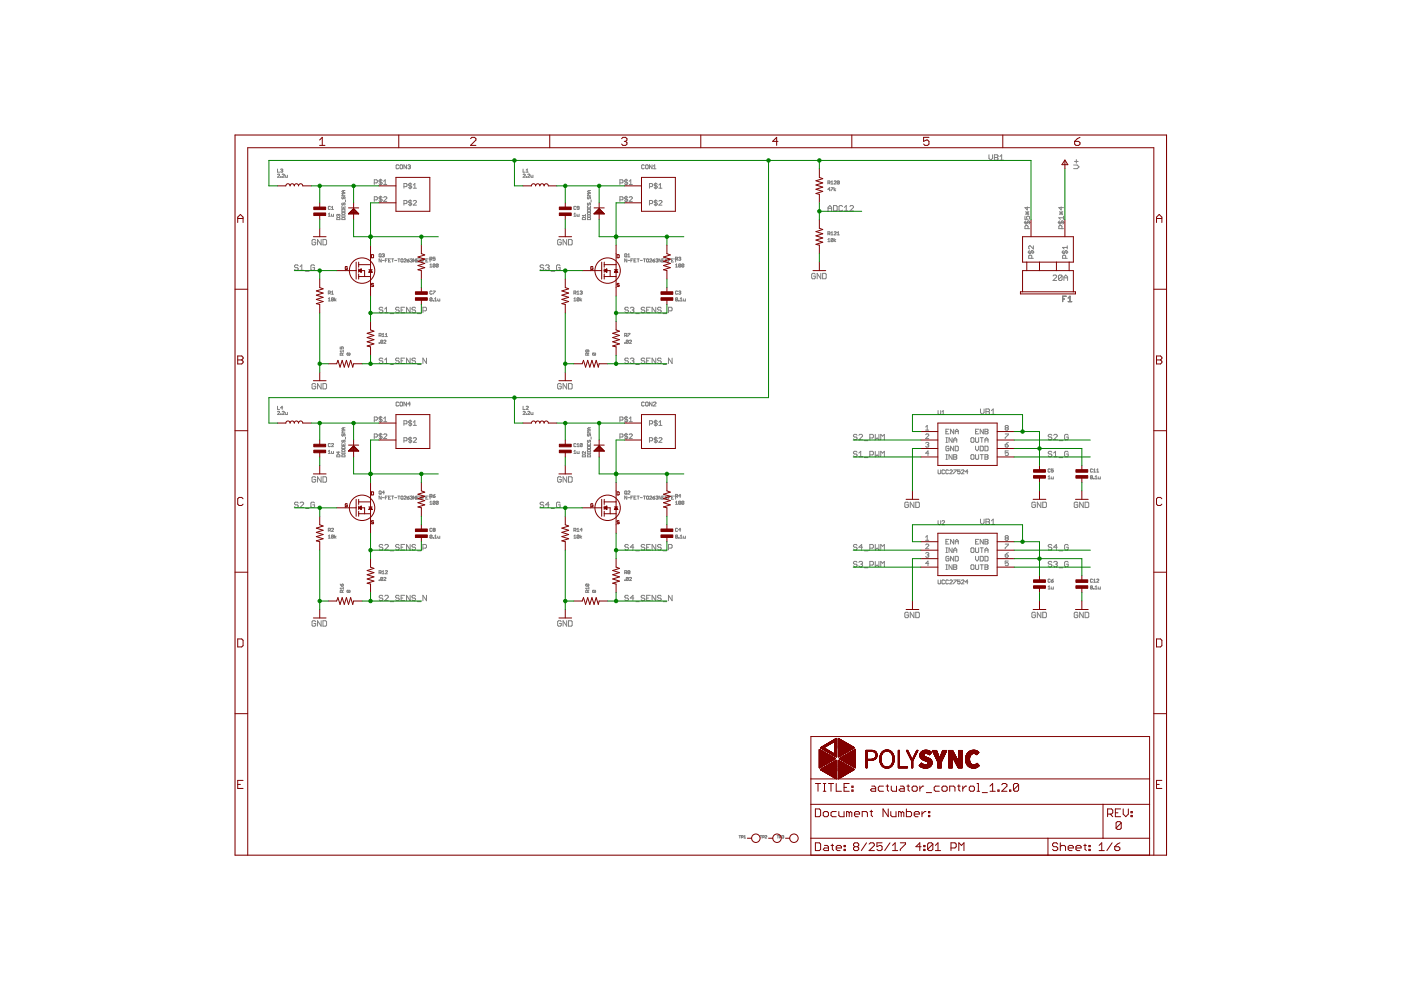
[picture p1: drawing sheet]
<svg xmlns="http://www.w3.org/2000/svg" width="420mm" height="297mm" viewBox="0 0 420 297" stroke-linecap="round" stroke-linejoin="round" font-family="sans-serif">
<g fill="none" stroke="#808080" stroke-width=".3">
<path d="M83.2 52.3h.6l-.6 .8h.6M83.2 50.7v.9h.6M84.2 53l.1 .1zM84.2 50.8l.4-.1 .2 .1-.2 .3M84.5 51.1h.1M84.6 52.3h.7l-.7 .8h.7M84.6 51.1l.2 .2-.2 .3-.4-.1M85.6 52.5l.1 .6h.5v-.6M102.7 59v.6l.3-.2 .1-.4 .4 .1-.2 .5M103 57.1v.6M103.5 58h-1l.3 .4-.3 .3h1M103.5 57.1h-.7l-.3 .3 .3 .3h.7"/>
<path d="M103.6 59.9v.6M112.2 59.9h.7l.3-.7-.3-.2h-.7v1.4M112.2 54.8h.7l.3-.7-.3-.2h-.7v1.4M114.1 53.7v1.8M114.1 58.7v1.9M114.6 54.1l-.2-.2-.7 .2 .2 .5 .7 .2-.2 .5-.7-.2M114.6 59.2l-.2-.2-.7 .2 .2 .5 .7 .2-.2 .5-.7-.3M115.1 54.4l.4-.5v1.4M115.1 59.2l.2-.2 .7 .2-.9 1.2h.9M115.1 55.3h.9M119.6 49.6l-.2-.2-.6 .2 .2 1 .6-.2M120.1 49.4l.6 .2-.2 1-.5-.2z"/>
<path d="M121.1 55.9h.7l.3-.2-.3-.7h-.7v1.4M121.9 49.4v1.2l-.8-1.2v1.2M122.3 49.6l.6-.2 .2 .2-.2 .4M122.7 50h.2M122.9 50l.2 .2-.2 .4-.6-.2M123 54.8v1.8M123 59.9v1.8M123.5 55.2l-.7-.2-.3 .5 .7 .2 .3 .5-.3 .2-.7-.2M124 56.4h.9M124 55.5l.4-.5v1.4M156.9 52.3h.6l-.6 .8h.6M156.9 50.7v.9h.6"/>
<path d="M157.8 53l.2 .1zM157.8 51l.3-.3v.9M157.8 51.6h.6M158.3 52.3h.6l-.6 .8h.6M159.2 52.5l.2 .6h.4v-.6M176.3 59v.6l.5-.6 .3 .1-.1 .5M176.6 57.1v.6M177.1 58h-.9l.3 .4-.3 .3h.9M177.1 57.1h-.6l-.3 .3 .3 .3h.6M177.3 59.9v.6M185.9 59.9h.7l.2-.7-.2-.2h-.7v1.4M185.9 54.8h.7l.2-.7-.2-.2h-.7v1.4"/>
<path d="M187.8 53.7v1.8M187.8 58.7v1.9M188.2 59.2l-.2-.2-.7 .2 .2 .5 .7 .2-.2 .5-.7-.3M188.2 54.1l-.2-.2-.7 .2 .2 .5 .7 .2-.2 .5-.7-.2M188.7 59.2l.2-.2 .7 .2-.9 1.2h.9M188.7 55.3h.9M188.7 54.4l.5-.5v1.4M193.2 49.6l-.2-.2-.6 .2v.8l.2 .2 .6-.2M193.8 49.4l.6 .2v.8l-.2 .2-.6-.2zM194.8 55.9h.7l.2-.2-.2-.7h-.7v1.4M195.6 49.4v1.2l-.8-1.2v1.2M195.9 49.8l.4-.4v1.2"/>
<path d="M195.9 50.6h.8M196.7 54.8v1.8M196.7 59.9v1.8M197.1 55.2l-.7-.2-.2 .5 .7 .2 .2 .5-.2 .2-.7-.2M197.6 56.4h.9M197.6 55.5l.5-.5v1.4M248.3 54.8h.5l.1-.4-.6-.2v1M248.6 54.8l.3 .4M248.9 56.7h-.6l.5-.4v.9M249.2 56.3h.7l-.7 .9M249.2 54.5l.3-.3v1M249.2 55.2h.7"/>
<path d="M250.2 56.3v.9M250.2 54.4h.6l-.6 .8h.6M250.6 56.6l-.4 .3 .4 .3M251.7 54.4l-.5-.2-.1 .8M251.7 54.4v.6h-.6M251.7 54.4l-.6 .6M296.6 46.4v1.1l.5 .5 .6-.5v-1.1M298.2 46.4h.8l.3 .3-.3 .5 .3 .6-.3 .2h-.8zM298.2 47.2h.8M299.9 46.9l.5-.5v1.6M299.9 48h1M322 49.5h1.1l.5 .5-.5 .5h-1.1"/>
<path d="M322.2 48.4h1.1M322.8 47.8v1.1M89.4 79.7l-.2-.3h-.6l-.3 .3 .3 .5h.6l.2 .3-.2 .5h-.6l-.3-.2M90 79.9l.5-.5v1.6M94.3 79.7l-.2-.3h-.6l-.3 .3v1.1l.3 .2h.6l.2-.2v-.6h-.5M94.7 72.1l-.3-.3h-.5l-.3 .3v1l.3 .3h.5l.3-.3v-.5h-.6M96.3 71.8v1.6l-1.1-1.6v1.6M96.9 71.8h.8l.2 .3v1l-.2 .3h-.8zM98.5 64.2l.3-.3v.9M98.5 64.8h.6M99.1 62h-.6v.6h.6M99.4 64.2l.1 .6h.5v-.6"/>
<path d="M99.4 62.8h.6M99.4 62.2l.3-.4v1M101.2 65.2h.6l.1 .6h-.9zM101.5 64.4l-.2-.1-.3 .1 .2 .5M101.5 64.4l.1-.1 .3 .1-.1 .5M101.5 64.4v.2M102.5 64.7h1M102.5 61.8v.6h1v-.6M102.5 62.9l.8-.2 .2 .6h-1zM102.5 63.8l.8-.2 .2 .5-.8 .2zM102.5 64.6v.3M102.7 65.2h.6l.2 .6h-1z"/>
<path d="M102.7 60.8v.7l.3-.2 .1-.5 .4 .2-.2 .5M103 62.1v.3M103.5 64.6v.3M113.7 76.2h.6l-.1 .8-.5-.1zM114 76.7l.3 .3M114.3 77.6v.9l-.6-.9v.9M114.6 78.1h.7M114.6 76.2l.5-.1v.4M114.9 76.5h.2M115.1 76.5v.5l-.5-.1M115.6 78.1h.3M116.2 77.6h-.6v.9"/>
<path d="M116.5 78.1h.3M117.1 77.6h-.6v.9h.6M117.4 77.6h.7M117.8 77.6v.9M118.4 78.1h.6M119.3 77.6h.6M119.6 77.6v.9M120.4 77.6l.5 .1-.2 .8-.5-.1zM121.1 61h.7l.3-.2-.3-.7h-.7v1.4M121.2 77.7h.6l-.6 .8h.6M122.1 78.1h.5l.1 .3-.4 .1zM122.7 77.6l-.6 .5"/>
<path d="M123 77.7l.5-.1v.5M123.4 78.1h.1M123.5 60.3l-.7-.2-.3 .5 .7 .2 .3 .5-.3 .2-.7-.2M123.5 78.1v.4l-.5-.1M124 60.3l.2-.2 .7 .2-.9 1.2h.9M124.6 77.6v.9l-.6-.9v.9M124.9 78.1h.3M125.5 77.6h-.6v.9h.6M125.9 77.6l.6 .9M126.5 77.6l-.6 .9M126.8 78.1h.3M127.4 77.6h-.6v.9"/>
<path d="M127.7 78.1h.3M128.4 77.6h-.7v.9h.7M128.7 77.6h.6M128.9 77.7h.5l.2-.5-.7-.1 .1 1.4M128.9 79.4l.3-.3v1M129.2 77.7l.4 .3M130.5 77.1h-.6v.5l.4-.2 .2 .5h-.6M130.5 79.3h-.6v.6M130.5 79.3v.6h-.6M130.5 79.3l-.6 .6M131.4 79.3v.6h-.6M131.4 79.3h-.6v.6"/>
<path d="M131.4 79.3l-.6 .6M163.1 79.7l-.3-.3h-.5l-.3 .3 .3 .5h.5l.3 .3-.3 .5h-.5l-.3-.2M163.6 79.7l.3-.3h.5l.3 .3-.3 .5M168 79.7l-.3-.3h-.5l-.3 .3v1.1l.3 .2h.5l.3-.2v-.6h-.6M168.3 72.1l-.3-.3h-.5l-.3 .3v1l.3 .3h.5l.3-.3v-.5h-.5M169.9 71.8v1.6l-1-1.6v1.6M170.5 71.8h.8l.3 .3v1l-.3 .3h-.8zM172.1 64.8h.6M172.1 64.2l.3-.3v.9M172.7 62h-.6v.6h.6M173 64.2l.2 .6h.5v-.6M173.7 62.3l-.7-.1 .2-.4 .5 .2v.6h-.7"/>
<path d="M174.8 65.2h.6l.2 .6h-1zM175.6 64.6h-1l.4 .3M175.6 64.3v.6M176.2 64.7h.9M176.2 63.8l.8-.2 .1 .5-.8 .2zM176.2 62.9l.8-.2 .1 .6h-.9zM176.2 61.8v.6h.9v-.6M176.2 64.6v.3M176.3 65.2h.7l.1 .6h-.9zM176.3 60.8v.7l.5-.7 .3 .2-.1 .5M176.6 62.1v.3M177.1 64.6v.3"/>
<path d="M187.5 76.1l.5 .1-.2 .8-.5-.1zM187.7 76.7l.3 .3M188 77.6v.9l-.7-.9v.9M188.3 78.1h.6M188.3 77h.6M188.3 76.4l.3-.3v.9M189.2 78.1h.3M189.8 77.6h-.6v.9M190.1 78.1h.4M190.8 77.6h-.7v.9h.7M191.1 77.6h.6M191.4 77.6v.9"/>
<path d="M192 78.1h.6M193 77.6h.6M193.3 77.6v.9M193.9 77.7h.6l-.1 .8-.5-.1zM194.8 61h.7l.2-.2-.2-.7h-.7v1.4M194.8 77.7h.7l-.7 .8h.7M195.8 78.1h.4l.2 .3-.5 .1zM196.4 77.6l-.6 .5M196.7 77.7l.5-.1v.5M197 78.1h.2M197.1 60.3l-.7-.2-.2 .5 .7 .2 .2 .5-.2 .2-.7-.2M197.2 78.1v.4l-.5-.1"/>
<path d="M197.6 60.3l.2-.2 .7 .2-.9 1.2h.9M198.3 77.6v.9l-.7-.9v.9M198.6 78.1h.3M199.2 77.6h-.6v.9h.6M199.5 77.6l.6 .9M200.1 77.6l-.6 .9M200.4 78.1h.3M201.1 77.6h-.7v.9M201.4 78.1h.3M202 77.6h-.6v.9h.6M202.3 77.6h.6M202.6 77.7h.5l.1-.5-.6-.1v.9"/>
<path d="M202.6 79.4l.3-.3v1M202.6 77.6v.9M202.9 77.7l.3 .3M203.5 77.2l.5-.1 .2 .1-.2 .4M203.8 77.6h.2M204 77.6l.2 .1-.2 .3-.5-.1M204.2 79.3v.6h-.7M204.2 79.3h-.7v.6M204.2 79.3l-.7 .6M205.1 79.3v.6h-.7M205.1 79.3h-.7v.6M205.1 79.3l-.7 .6"/>
<path d="M248.3 71.8l.3-.3v.9M248.3 72.4h.6M248.3 70.1h.5l.1-.5-.6-.1v.9M248.3 63.2v-1l.6-.6 .5 .6v1M248.3 62.4h1.1M248.6 70.1l.3 .3M249.2 69.8l.3-.3v.9M249.2 70.4h.7M249.9 71.6v.7h-.7M249.9 71.6h-.7v.7M249.9 71.6l-.7 .7M250 61.6h.8l.3 .3v1.1l-.3 .2h-.8z"/>
<path d="M250.2 71.5v.9M250.2 69.6h.6l-.6 .8h.6M250.6 71.8l-.4 .3 .4 .3M251.1 70.4h.6M251.1 69.8l.3-.3v.9M252.7 61.9l-.3-.3h-.5l-.3 .3v1.1l.3 .2h.5l.3-.2M253.2 63.2h1.1M253.2 62.2l.6-.6v1.6M254.9 61.9l.2-.3h.6l.3 .3v.3l-1.1 1h1.1M307.1 66.7h1.9M307.4 64.8v.9h.7l-.3-.4 .3-.5 .7 .2-.3 .7M307.6 66.2l-.2 .7 .4 .2 .3-.7 .4-.2 .3 .2-.3 .7"/>
<path d="M307.6 63.9h.9M307.6 63.4l.9 .9M308.1 62v.9l-.7-.7h1.4M308.1 63.4v.9M308.3 75.6h1.8M308.3 68.5v-.7l-.2-.2-.7 .2v.7h1.4M308.5 63.4l-.9 .9M308.7 75.1l-.2 .7 .5 .2 .2-.7 .5-.2 .2 .2-.2 .7M309.4 77.4v-.7l-.2-.2-.7 .2v.7h1.4M309.9 73.7v.9l-1.2-.9-.2 .2 .2 .7M317.3 66.7h1.9M317.8 66.2l-.3 .7 .5 .2 .2-.7 .5-.2 .2 .2-.2 .7"/>
<path d="M317.8 63.4l.9 .9M317.8 63.9h.9M318.2 62v.9l-.7-.7h1.4M318.2 63.4v.9M318.4 75.6h1.9M318.5 68.5v-.7l-.3-.2-.7 .2v.7h1.4M318.7 63.4l-.9 .9M318.9 75.1l-.2 .7 .4 .2 .3-.7 .4-.2 .3 .2-.3 .7M318.9 64.8v.9M318.9 65.3h-1.4l.5 .4M319.6 77.4v-.7l-.2-.2-.7 .2v.7h1.4M320.1 73.7v.9"/>
<path d="M320.1 74.2h-1.4l.4 .4M90 81h1.1M91.6 81.3h1.1M98.5 89.6l.3-.3v.9M98.5 90.2h.6M98.5 87.9l.6-.2-.2-.5h-.4v1M98.8 87.9l.3 .3M99.4 87.5l.3-.3v1M99.4 88.2h.6M100 89.4l-.5-.1-.1 .7M100 89.4l-.1 .8-.5-.2M100 89.4l-.6 .6"/>
<path d="M100.3 89.3v.9M100.8 89.6l-.5 .3 .5 .3M114.8 92.4l-.2-.3h-.6l-.3 .3 .3 .5h.6l.2 .3-.2 .5h-.6l-.3-.2M115.4 92.6l.5-.5v1.6M115.4 93.7h1.1M117 94h1.1M119.7 92.4l-.2-.3h-.6l-.3 .3 .3 .5h.6l.2 .3-.2 .5h-.6l-.3-.2M120.3 92.9h.5M121.4 92.1h-1.1v1.6h1.1M123 92.1v1.6l-1.1-1.6v1.6M124.6 92.4l-.2-.3h-.6l-.3 .3 .3 .5h.6l.2 .3-.2 .5h-.6l-.3-.2M125.2 94h1.1"/>
<path d="M126.8 93.2h.8l.3-.3v-.5l-.3-.3h-.8v1.6M128.9 80.1h.7M129.6 87.4l-.2-.2-.5 .2 .2 .8 .5-.2M129.6 89.4l-.5-.1-.2 .7M129.6 89.4l-.2 .8-.5-.2M129.6 89.4l-.7 .6M129.9 90l.1 .2zM129.9 87.2h.6l-.6 1M130.3 90.2h.7M130.3 89.6l.3-.3v.9M131.3 89.6l.1 .6h.5v-.6M164.2 80.2h.2"/>
<path d="M164.4 80.2l.3 .3-.3 .5h-.5l-.3-.2M165.3 81.3h1M172.1 90.2h.6M172.1 89.6l.3-.3v.9M172.1 87.9h.5l.1-.5-.6-.2v1M172.4 87.9l.3 .3M173 88.2h.7M173 87.5l.4-.3v1M173.7 89.4l-.5-.1-.2 .7M173.7 89.4l-.2 .8-.5-.2M173.7 89.4l-.7 .6M174 89.3v.9"/>
<path d="M174 87.4l.5-.2v.5M174.3 87.7h.2M174.5 89.6l-.5 .3 .5 .3M174.5 87.7v.5l-.5-.2M188.3 99.9h.6l-.6 1M188.5 92.4l-.3-.3h-.5l-.3 .3 .3 .5h.5l.3 .3-.3 .5h-.5l-.3-.2M189 92.4l.3-.3h.5l.3 .3-.3 .5M189.6 92.9h.2M189.8 92.9l.3 .3-.3 .5h-.5l-.3-.2M190.6 94h1.1M193.4 92.4l-.3-.3h-.5l-.3 .3 .3 .5h.5l.3 .3-.3 .5h-.5l-.3-.2M193.9 92.9h.6"/>
<path d="M195 92.1h-1.1v1.6h1.1M196.7 92.1v1.6l-1.1-1.6v1.6M198.3 92.4l-.3-.3h-.5l-.3 .3 .3 .5h.5l.3 .3-.3 .5h-.5l-.3-.2M198.8 94h1.1M200.5 93.2h.8l.3-.3v-.5l-.3-.3h-.8v1.6M202.6 80.1h.6M203.2 89.4l-.5-.1-.1 .7M203.2 89.4l-.1 .8-.5-.2M203.2 87.4l-.1-.2-.5 .2 .1 .8 .5-.2M203.2 89.4l-.6 .6M203.5 90l.2 .2zM203.5 87.4l.5-.2 .2 .2-.2 .3"/>
<path d="M203.8 87.7h.2M204 90.2h.6M204 89.6l.3-.3v.9M204 87.7l.2 .2-.2 .3-.5-.2M204.9 89.6l.2 .6h.4v-.6M244.5 82.2l-.3-.3h-.5l-.3 .3v1.1l.3 .3h.5l.3-.3v-.5h-.5M246.1 81.9v1.7l-1-1.7v1.7M246.7 81.9h.8l.3 .3v1.1l-.3 .3h-.8zM315.8 82.7l.3-.3h.5l.3 .3v.3l-1.1 1.1h1.1M318.5 82.7v1.1l-.3 .3h-.5l-.3-.3M318.5 82.7l-.3-.3h-.5l-.3 .3v1.1M318.5 82.7l-1.1 1.1"/>
<path d="M318.7 89.6h.6M319.1 84.1v-1.1l.5-.6 .6 .6v1.1M319.1 83.3h1.1M319.8 88.8h-1.1v1.6M320.3 89.3l.6-.5v1.6M320.3 90.4h1.1M94.7 115.2l-.3-.2h-.5l-.3 .2v1.1l.3 .3h.5l.3-.3v-.5h-.6M96.3 115v1.6l-1.1-1.6v1.6M96.9 115h.8l.2 .2v1.1l-.2 .3h-.8zM102 104v.6h.5l-.2-.5 .5-.1v.6M102.6 106.5v-.5l-.4-.2-.2 .7h1M103 105.8l-.4 .4"/>
<path d="M103 105.2h-1l.3 .3M103 104.9v.6M104.2 105.8v.7h.6M104.2 105.8h.6v.7M104.2 105.8l.6 .7M113.7 100.6l.6-.2-.1-.5h-.5v1M113.7 102.7l.2 .2zM114 100.6l.3 .3M114.6 100.2l.3-.3v1M114.6 100.9h.7M114.8 102.1l-.2 .8-.4-.2M114.8 102.1l-.5-.1-.1 .7"/>
<path d="M114.8 102.1l-.6 .6M114.8 107.6l-.2-.3h-.6l-.3 .3 .3 .5h.6l.2 .3-.2 .6h-.6l-.3-.3M115.1 102.1l.2-.1 .4 .1-.6 .8h.6M115.4 107.9l.5-.6v1.7M115.4 109h1.1M115.6 100.9h.6M115.6 100.2l.3-.3v1M117 109.2h1.1M119.7 107.6l-.2-.3h-.6l-.3 .3 .3 .5h.6l.2 .3-.2 .6h-.6l-.3-.3M120.3 108.1h.5M121.4 107.3h-1.1v1.7h1.1M123 107.3v1.7l-1.1-1.7v1.7"/>
<path d="M124.6 107.6l-.2-.3h-.6l-.3 .3 .3 .5h.6l.2 .3-.2 .6h-.6l-.3-.3M125.2 109.2h1.1M127.9 107.3v1.7l-1.1-1.7v1.7M168.3 115.2l-.3-.2h-.5l-.3 .2v1.1l.3 .3h.5l.3-.3v-.5h-.5M169.9 115v1.6l-1-1.6v1.6M170.5 115h.8l.3 .2v1.1l-.3 .3h-.8zM176.1 104.9l-.1 .6-.3-.1 .1-.5h.6v.6M176.3 106.5v-.5l-.5-.2-.1 .7h.9M176.6 105.8l-.3 .4M177.8 105.8v.7h.7M177.8 105.8h.7v.7M177.8 105.8l.7 .7"/>
<path d="M187.3 102.7l.2 .2zM187.3 100.6h.5l.2-.5-.7-.2v1M187.7 100.6l.3 .3M188.4 102.1l-.1 .8-.5-.2M188.4 102.1l-.4-.1-.2 .7M188.4 102.1l-.6 .6M188.5 107.6l-.3-.3h-.5l-.3 .3 .3 .5h.5l.3 .3-.3 .6h-.5l-.3-.3M188.7 102.1l.2-.1 .5 .1-.7 .8h.7M189 107.6l.3-.3h.5l.3 .3-.3 .5M189.6 108.1h.2M189.8 108.1l.3 .3-.3 .6h-.5l-.3-.3M190.6 109.2h1.1"/>
<path d="M193.4 107.6l-.3-.3h-.5l-.3 .3 .3 .5h.5l.3 .3-.3 .6h-.5l-.3-.3M193.9 108.1h.6M195 107.3h-1.1v1.7h1.1M196.7 107.3v1.7l-1.1-1.7v1.7M198.3 107.6l-.3-.3h-.5l-.3 .3 .3 .5h.5l.3 .3-.3 .6h-.5l-.3-.3M198.8 109.2h1.1M201.6 107.3v1.7l-1.1-1.7v1.7M83.2 123.5l.2-.2 .4 .2-.6 .7h.6M83.2 121.8v.9h.6M84.2 124.1l.1 .1zM84.6 123.5l.2-.2 .5 .2-.7 .7h.7M84.8 122.2h-.6l.4-.4v.9"/>
<path d="M85.6 123.6l.1 .6h.5v-.6M98.5 135.3l.3-.3v.9M98.5 135.9h.6M99.1 133.1h-.6v.6h.6M99.4 135.3l.1 .6h.5v-.6M99.4 133.1h.6l-.6 .8h.6M101 136.5l.8-.2 .1 .6h-.9zM101.5 135.4v.6l-.5-.5h.9M102.5 132.9v.6h1v-.6M102.5 134l.8-.2 .2 .7h-1zM102.5 136.5l.8-.2 .2 .6h-1zM102.5 135.7v.3"/>
<path d="M102.5 135.8h1M102.7 130.1v.6l.3-.2 .1-.4 .4 .1-.2 .5M102.7 132v.6l.3-.2 .1-.4 .4 .1-.2 .5M102.7 134.7h.6l.2 .5-.8 .2zM103 128.2v.6M103 133.2v.3M103.5 135.7v.3M103.5 129.1h-1l.3 .4-.3 .3h1M103.5 128.2h-.7l-.3 .3 .3 .3h.7M103.6 131v.6M112.2 125.9h.7l.3-.7-.3-.2h-.7v1.4M112.2 131h.7l.3-.2-.3-.7h-.7v1.4"/>
<path d="M114.1 124.8v1.8M114.1 129.8v1.9M114.6 125.2l-.2-.2-.7 .2 .2 .5 .7 .2-.2 .5h-.5l-.2-.2M114.6 130.3l-.7-.2-.2 .4 .7 .3 .2 .4-.2 .3-.7-.3M115.1 125.5l.4-.5v1.4M115.1 130.3l.2-.2 .7 .2-.9 1.2h.9M115.1 126.4h.9M119.6 120.7l-.2-.2-.6 .2v.8l.2 .2 .6-.2M120 120.7l.1-.2 .6 .2v.8l-.2 .2-.5-.2zM121.1 127h.7l.3-.2-.3-.7h-.7v1.4M121.1 132.1h.7l.3-.2-.3-.7h-.7v1.4M121.9 120.5v1.2l-.8-1.2v1.2"/>
<path d="M123 125.9v1.8M123 131v1.8M123.1 121.1h-.8l.6-.6v1.2M123.5 131.4l-.7-.2-.3 .5 .7 .2 .3 .5-.3 .2-.7-.2M123.5 126.3l-.7-.2-.3 .5 .7 .2 .3 .5-.3 .2-.7-.2M124 131.4l.2-.2 .7 .2-.9 1.2h.9M124 126.6l.4-.5v1.4M124 127.5h.9M156.9 123.5l.1-.2 .5 .2-.6 .7h.6M156.9 121.8v.9h.6M157.8 124.1l.2 .1zM157.8 121.9l.2-.1 .4 .1-.6 .8h.6"/>
<path d="M158.3 123.5l.1-.2 .5 .2-.6 .7h.6M159.2 123.6l.2 .6h.4v-.6M172.1 135.9h.6M172.1 135.3l.3-.3v.9M172.7 133.1h-.6v.6h.6M173 135.3l.2 .6h.5v-.6M173 133.9h.7M173 133.3l.4-.4v1M174.6 133.1h-.6v.6M174.6 133.1v.6h-.6M174.6 133.1l-.6 .6M174.6 136.5l.8-.2 .2 .6h-1z"/>
<path d="M175.6 135.4v.6l-.6-.6-.4 .1 .2 .5M176.2 136.5l.8-.2 .1 .6h-.9zM176.2 135.8h.9M176.2 134l.8-.2 .1 .7h-.9zM176.2 132.9v.6h.9v-.6M176.2 135.7v.3M176.3 134.7h.7l.1 .5-.8 .2zM176.3 132v.6l.3-.2 .2-.4 .3 .1-.1 .5M176.3 130.1v.6l.5-.6 .3 .1-.1 .5M176.6 128.2v.6M176.6 133.2v.3M177.1 129.1h-.9l.3 .4-.3 .3h.9"/>
<path d="M177.1 128.2h-.6l-.3 .3 .3 .3h.6M177.1 135.7v.3M177.3 131v.6M185.9 131h.7l.2-.7-.2-.2h-.7v1.4M185.9 125.9h.7l.2-.7-.2-.2h-.7v1.4M187.8 124.8v1.8M187.8 129.8v1.9M188.2 130.3l-.7-.2-.2 .4 .7 .3 .2 .4-.2 .3-.7-.3M188.2 125.2l-.2-.2-.7 .2 .2 .5 .7 .2-.2 .5h-.5l-.2-.2M188.7 130.3l.2-.2 .7 .2-.9 1.2h.9M188.7 126.4h.9M188.7 125.5l.5-.5v1.4"/>
<path d="M193.2 120.7l-.2-.2-.6 .2v.8l.2 .2 .6-.2M193.8 120.5l.6 .2v.8l-.2 .2-.6-.2v-.8zM194.8 127h.7l.2-.2-.2-.7h-.7v1.4M194.8 132.1h.7l.2-.2-.2-.7h-.7v1.4M195.6 120.5v1.2l-.8-1.2v1.2M195.9 120.7l.2-.2 .6 .2-.8 1h.8M196.7 125.9v1.8M196.7 131v1.8M197.1 131.4l-.7-.2-.2 .5 .7 .2 .2 .5-.2 .2-.7-.2M197.1 126.3l-.7-.2-.2 .5 .7 .2 .2 .5-.2 .2-.7-.2M197.6 131.4l.2-.2 .7 .2-.9 1.2h.9M197.6 127.5h.9"/>
<path d="M197.6 126.6l.5-.5v1.4M257 135.6l-.2-.3h-.6l-.3 .3 .3 .5h.6l.2 .3-.2 .5h-.6l-.3-.3M257 130.5l-.2-.3h-.6l-.3 .3 .3 .5h.6l.2 .3-.2 .5h-.6l-.3-.2M257.6 136.9h1.1M257.6 130.5l.3-.3h.5l.3 .3v.2l-1.1 1.1h1.1M257.6 135.8l.5-.5v1.6M259.2 132.1h1.1M259.2 137.2h1.1M260.9 136.4h.8l.2-.3v-.5l-.2-.3h-.8v1.6M260.9 131.3h.8l.2-.3v-.5l-.2-.3h-.8v1.6M262.5 135.3v1.6l.5-.5 .6 .5v-1.6M262.5 130.2v1.6l.5-.5 .6 .5v-1.6"/>
<path d="M264.1 131.8v-1.6l.6 .5 .5-.5v1.6M264.1 136.9v-1.6l.6 .5 .5-.5v1.6M277.6 130.3l.2-.2 .7 .2-.9 1.2h.9M277.6 128l.5-.5v1.4M277.6 128.9h.9M277.6 132.8l.7-.2 .2 .2-.2 .5M278.1 133.3h.2M278.3 133.3l.2 .2-.2 .5-.7-.2M278.5 135.8h-.9l.7-.7v1.4M281.3 123.1v.9l.2 .2 .6-.2v-.9M282.5 124.2h.8M282.5 123.4l.4-.3v1.1"/>
<path d="M283.7 136.3h.4M283.7 132.6h.4M283.7 131.2h.4M283.7 129.3h.4M283.7 137.7h.4M283.9 131.2v1.4M283.9 136.3v1.4M284.6 134l-.2-.3-.7 .3v.9l.2 .2 .7-.2v-.5h-.5M284.6 128.7h-.9v1.3h.9M285.5 131.2v1.4l-.9-1.4v1.4M285.5 136.3v1.4l-.9-1.4v1.4M286 136.3h.7l.2 .2-.2 .5 .2 .4-.2 .3h-.7z"/>
<path d="M286 128.7v1.3l-.9-1.3v1.3M286 132.6v-.9l.5-.5 .4 .5v.9M286 133.7v1.4l-.9-1.4v1.4M286 131.9h.9M286 137h.7M286.5 129.3h.9M286.5 130v-.9l.4-.4 .5 .4v.9M286.5 133.7h.7l.2 .3v.9l-.2 .2h-.7zM291.2 131.4l.2-.2 .7 .2v1l-.2 .2-.7-.2zM291.4 136.3l.7 .2v.9l-.2 .3-.7-.3v-.9zM292.6 131.2v1.2l.2 .2 .7-.2v-1.2M292.6 129.3h.4"/>
<path d="M292.6 136.3v1.1l.2 .3 .7-.3v-1.1M292.6 133.7v1l.4 .4 .5-.4v-1M293.5 128.7h-.9v1.3h.9M294 136.3h.9M294 133.7h.7l.2 .3v.9l-.2 .2h-.7zM294 131.2h.9M294 122.6v1.1l.6 .5 .5-.5v-1.1M294.4 131.2v1.4M294.4 136.3v1.4M294.9 128.7v1.3l-.9-1.3v1.3M295.4 136.3h.7l.2 .2-.2 .5 .2 .4-.2 .3h-.7zM295.4 128.7h.7l.2 .2-.2 .4 .2 .5-.2 .2h-.7z"/>
<path d="M295.4 131.9h.9M295.4 129.3h.7M295.4 133.7h.7l.2 .3v.9l-.2 .2h-.7zM295.4 137h.7M295.4 132.6v-.9l.4-.5 .5 .5v.9M295.7 122.6h.8l.3 .3-.3 .5 .3 .5-.3 .3h-.8zM295.7 123.4h.8M297.3 124.2h1.1M297.3 123.1l.6-.5v1.6M301.5 130.1h.9l-.9 1.4M301.5 133.3h.7l.2 .5-.7 .2zM301.7 128.2h.5"/>
<path d="M301.7 128.2l-.2-.2 .2-.5 .7 .3-.2 .4M301.7 128.2l-.2 .3 .2 .4 .7-.2-.2-.5M302.4 135.1h-.9v.7l.4-.2 .5 .2-.2 .7-.7-.2M302.4 132.6l-.9 .7M315.4 135.6l-.2-.3h-.6l-.2 .5 .2 .3h.6l.2 .5-.2 .3h-.6l-.2-.3M315.4 130.5l-.2-.3h-.6l-.2 .5 .2 .3h.6l.2 .6-.2 .2h-.6l-.2-.2M316 136.9h1.1M316 130.5l.3-.3h.5l.3 .3v.2l-1.1 1.1h1.1M316 135.8l.5-.5v1.6M317.6 132.1h1.1M317.6 137.2h1.1M320.4 135.6l-.3-.3h-.5l-.3 .3v1l.3 .3h.5l.3-.3v-.5h-.6"/>
<path d="M320.4 130.5l-.3-.3h-.5l-.3 .3v1.1l.3 .2h.5l.3-.2v-.6h-.6M89.4 150.8l-.2-.3h-.6l-.3 .3 .3 .5h.6l.2 .3-.2 .5h-.6l-.3-.2M90 150.8l.3-.3h.5l.3 .3v.2l-1.1 1.1h1.1M91.6 152.4h1.1M94.3 150.8l-.2-.3h-.6l-.3 .3v1.1l.3 .2h.6l.2-.2v-.6h-.5M94.7 143.2l-.3-.3h-.5l-.3 .3v1.1l.3 .2h.5l.3-.2v-.6h-.6M96.3 142.9v1.6l-1.1-1.6v1.6M96.9 142.9h.8l.2 .3v1.1l-.2 .2h-.8zM98.5 159h.4l.2-.5-.6-.2v1M98.8 159l.3 .3M99.4 158.5h.6l-.6 .8h.6M113.7 147.3h.6l-.1 .8-.5-.1z"/>
<path d="M114 147.8l.3 .3M114.3 148.7v.9l-.6-.9v.9M114.6 149.2h.7M115.3 147.6h-.7l.5-.4v.9M115.6 149.2h.3M116.2 148.7h-.6v.9M116.5 149.2h.3M117.1 148.7h-.6v.9h.6M117.4 148.7h.7M117.8 148.7v.9M118.4 149.2h.6M119.3 148.7h.6"/>
<path d="M119.6 148.7v.9M120.4 148.7l.5 .1-.2 .8-.5-.1zM121.2 148.8h.6l-.6 .8h.6M122.1 149.2h.5l.1 .3-.4 .1zM122.7 148.7l-.6 .5M123 148.8l.5-.1v.5M123.4 149.2h.1M123.5 149.2v.4l-.5-.1M124.6 148.7v.9l-.6-.9v.9M124.9 149.2h.3M125.5 148.7h-.6v.9h.6M125.9 148.7l.6 .9"/>
<path d="M126.5 148.7l-.6 .9M126.8 149.2h.3M127.4 148.7h-.6v.9M127.7 149.2h.3M128.4 148.7h-.7v.9h.7M128.7 148.7h.6M128.9 148.8h.5l.2-.5-.7-.1 .1 1.4M128.9 150.5l.3-.3v1M128.9 151.2h.7M129.2 148.8l.4 .3M129.6 158.5h-.7v.6h.7M129.9 148.7h.4l.2 .3-.5 .1z"/>
<path d="M130 158.8v-.5l.5 .2-.2 .3M130 158.8v.5l.5-.2-.2-.3M130 158.8h.3M130.5 150.4h-.6v.6M130.5 150.4v.6h-.6M130.5 150.4l-.6 .6M130.5 148.2l-.6 .5M131.4 150.4h-.6v.6M131.4 150.4v.6h-.6M131.4 150.4l-.6 .6M163.1 150.8l-.3-.3h-.5l-.3 .3v.2l.3 .3h.5l.3 .6-.3 .2h-.5l-.3-.2M164.7 151.3h-1.1l.8-.8v1.6"/>
<path d="M165.3 152.4h1M168 150.8l-.3-.3h-.5l-.3 .3v1.1l.3 .2h.5l.3-.2v-.6h-.6M168.3 143.2l-.3-.3h-.5l-.3 .3v1.1l.3 .2h.5l.3-.2v-.6h-.5M169.9 142.9v1.6l-1-1.6v1.6M170.5 142.9h.8l.3 .3v1.1l-.3 .2h-.8zM172.1 159h.5l.1-.5-.6-.2v1M172.4 159l.3 .3M173 159.3h.7M173 158.7l.4-.4v1M174.6 158.8h-.6l.5-.5v1M187.5 147.2l.5 .1-.2 .8-.5-.1zM187.7 147.8l.3 .3"/>
<path d="M188 148.7v.9l-.7-.9v.9M188.3 149.2h.6M188.3 147.3h.6l-.6 .8h.6M189.2 149.2h.3M189.8 148.7h-.6v.9M190.1 149.2h.4M190.8 148.7h-.7v.9h.7M191.1 148.7h.6M191.4 148.7v.9M192 149.2h.6M193 148.7h.6M193.3 148.7v.9"/>
<path d="M193.9 148.8h.6l-.1 .8-.5-.1zM194.8 148.8h.7l-.7 .8h.7M195.8 149.2h.4l.2 .3-.5 .1zM196.4 148.7l-.6 .5M196.7 148.8l.5-.1v.5M197 149.2h.2M197.2 149.2v.4l-.5-.1M198.3 148.7v.9l-.7-.9v.9M198.6 149.2h.3M199.2 148.7h-.6v.9h.6M199.5 148.7l.6 .9M200.1 148.7l-.6 .9"/>
<path d="M200.4 149.2h.3M201.1 148.7h-.7v.9M201.4 149.2h.3M202 148.7h-.6v.9h.6M202.3 148.7h.6M202.6 151.2h.6M202.6 148.8h.5l.1-.5-.6-.1v.9M202.6 150.5l.3-.3v1M202.6 148.7v.9M202.9 148.8l.3 .3M203.2 158.5h-.6v.6h.6M204.2 150.4l-.5-.2-.2 .8"/>
<path d="M204.2 148.7h-.7l.5-.5v.9M204.2 150.4v.6h-.7M204.2 150.4l-.7 .6M204.2 158.8h-.7l.5-.5v1M205.1 150.4h-.7v.6M205.1 150.4v.6h-.7M205.1 150.4l-.7 .6M272.4 150.8l-.2-.3h-.6l-.2 .3v1.1l.2 .2h.6l.2-.2v-.6h-.5M274.1 150.5v1.6l-1.1-1.6v1.6M274.6 150.5h.8l.3 .3v1.1l-.3 .2h-.8zM281.3 140.8v1l.2 .2 .6-.2v-1M281.3 156.1v.9l.2 .2 .6-.2v-.9"/>
<path d="M282.5 156.3l.2-.2 .6 .2-.8 .9h.8M283.3 141l-.2-.2-.6 .2v.8l.2 .2 .6-.2M284.4 141l-.2-.2-.5 .2v.8l.1 .2 .6-.2M284.8 141l.2-.2 .6 .2-.8 1h.8M286 140.8h.8l-.8 1.2M288 140.8h-.8v.6l.3-.2 .5 .2-.2 .6-.6-.2M288.3 141l.2-.2 .6 .2-.8 1h.8M290.3 141.4h-.8l.6-.6v1.2M294 155.6v1.1l.6 .5 .5-.5v-1.1M295.7 155.6h.8l.3 .3-.3 .5 .3 .6-.3 .2h-.8zM295.7 156.4h.8M297.3 157.2h1.1"/>
<path d="M297.3 156.1l.6-.5v1.6M310.5 150.8l-.2-.3h-.6l-.2 .3v1.1l.2 .2h.6l.2-.2v-.6h-.5M312.2 150.5v1.6l-1.1-1.6v1.6M312.7 150.5h.8l.3 .3v1.1l-.3 .2h-.8zM314.3 142.9l.3-.3v.9M314.3 143.5h.7M315 140.7h-.7l.2 .8 .5-.1M315.3 142.9l.1 .6h.5v-.6M315.9 140.6h-.6v.4h.6l-.2 .5-.4-.1M323.2 150.8l-.2-.3h-.6l-.2 .3v1.1l.2 .2h.6l.2-.2v-.6h-.5M324.9 150.5v1.6l-1.1-1.6v1.6M325.4 150.5h.8l.3 .3v1.1l-.3 .2h-.8z"/>
<path d="M327.6 142.7v.7h-.6M327.6 140.7h-.6v.7h.6M327.6 142.7h-.6v.7M327.6 142.7l-.6 .7M328 143.4l.1 .1zM328 141.5h.6M328 140.9l.3-.3v.9M328.4 143.5h.7M328.4 142.9l.3-.3v.9M328.9 140.9l.3-.3v.9M328.9 141.5h.6M329.4 142.9l.1 .6h.5v-.6"/>
<path d="M98.5 160.7l.3-.3v.9M98.5 161.3h.6M100 160.5h-.6v.7M100 160.5v.7h-.6M100 160.5l-.6 .7M100.3 160.4v.9M100.8 160.7l-.5 .3 .5 .3M102 175.1l.5 .6M102.5 175.2h.5l-.2 .5h-.3zM102.6 177.6v-.5l-.4-.2-.2 .7h1M103 176.9l-.4 .3M103 176v.6"/>
<path d="M103 176.3h-1l.3 .3M104.2 176.9v.7h.6M104.2 176.9h.6v.7M104.2 176.9l.6 .7M113.7 171.7h.5l.1-.5-.6-.2v1M113.7 173.9l.2 .1zM114 171.7l.3 .3M114.6 171.3l.3-.3v1M114.6 172h.7M114.8 173.2h-.6v.7M114.8 173.2v.7h-.6M114.8 173.2l-.6 .7"/>
<path d="M114.8 163.5l-.2-.3h-.6l-.3 .3 .3 .5h.6l.2 .3-.2 .5h-.6l-.3-.2M114.8 178.7l-.2-.3h-.6l-.3 .3 .3 .6h.6l.2 .2-.2 .6h-.6l-.3-.3M115.1 173.2h.6l-.6 .8h.6M115.4 163.5l.2-.3h.6l.3 .3v.2l-1.1 1.1h1.1M115.4 178.7l.2-.3h.6l.3 .3v.3l-1.1 1.1h1.1M115.6 171.2h.6l-.6 .8h.6M117 165.1h1.1M119.7 163.5l-.2-.3h-.6l-.3 .3 .3 .5h.6l.2 .3-.2 .5h-.6l-.3-.2M119.7 178.7l-.2-.3h-.6l-.3 .3 .3 .6h.6l.2 .2-.2 .6h-.6l-.3-.3M120.3 164h.5M120.3 179.3h.5M121.4 163.2h-1.1v1.6h1.1"/>
<path d="M121.4 178.4h-1.1v1.7h1.1M123 163.2v1.6l-1.1-1.6v1.6M123 178.4v1.7l-1.1-1.7v1.7M124.6 163.5l-.2-.3h-.6l-.3 .3 .3 .5h.6l.2 .3-.2 .5h-.6l-.3-.2M124.6 178.7l-.2-.3h-.6l-.3 .3 .3 .6h.6l.2 .2-.2 .6h-.6l-.3-.3M125.2 165.1h1.1M126.8 164.3h.8l.3-.3v-.5l-.3-.3h-.8v1.6M127.9 178.4v1.7l-1.1-1.7v1.7M129.6 160.5h-.7v.7M129.6 160.5v.7h-.7M129.6 160.5l-.7 .7M129.9 161.2l.1 .1z"/>
<path d="M130.3 160.7l.3-.3v.9M130.3 161.3h.7M131.3 160.7l.1 .6h.5v-.6M172.1 161.3h.6M172.1 160.7l.3-.3v.9M173.7 160.5h-.7v.7M173.7 160.5v.7h-.7M173.7 160.5l-.7 .7M174 160.4v.9M174.5 160.7l-.5 .3 .5 .3M175.8 175.1v.6h.6M175.8 175.1l.8 .1-.2 .5"/>
<path d="M175.8 175.1l.6 .6M176.3 177.6v-.5l-.5-.2-.1 .7h.9M176.6 176v.6M176.6 176.3h-.9l.3 .3M176.6 176.9l-.3 .3M177.8 176.9l-.1 .5 .8 .2M177.8 176.9h.7v.7M177.8 176.9l.7 .7M187.3 173.9l.2 .1zM187.3 171.7h.5l.2-.5-.7-.2v1M187.7 171.7l.3 .3M188.4 171.5v-.5l.5 .2-.2 .3"/>
<path d="M188.4 171.5v.5l.5-.2-.2-.3M188.4 171.5h.3M188.4 173.2v.7h-.6M188.4 173.2l-.4-.1-.2 .8M188.4 173.2l-.6 .7M188.5 163.5l-.3-.3h-.5l-.3 .3 .3 .5h.5l.3 .3-.3 .5h-.5l-.3-.2M188.5 178.7l-.3-.3h-.5l-.3 .3 .3 .6h.5l.3 .2-.3 .6h-.5l-.3-.3M188.7 173.2h.7l-.7 .8h.7M190.1 164h-1.1l.8-.8v1.6M190.1 179.3h-1.1l.8-.9v1.7M190.6 165.1h1.1M193.4 163.5l-.3-.3h-.5l-.3 .3 .3 .5h.5l.3 .3-.3 .5h-.5l-.3-.2"/>
<path d="M193.4 178.7l-.3-.3h-.5l-.3 .3 .3 .6h.5l.3 .2-.3 .6h-.5l-.3-.3M193.9 164h.6M193.9 179.3h.6M195 163.2h-1.1v1.6h1.1M195 178.4h-1.1v1.7h1.1M196.7 163.2v1.6l-1.1-1.6v1.6M196.7 178.4v1.7l-1.1-1.7v1.7M198.3 163.5l-.3-.3h-.5l-.3 .3 .3 .5h.5l.3 .3-.3 .5h-.5l-.3-.2M198.3 178.7l-.3-.3h-.5l-.3 .3 .3 .6h.5l.3 .2-.3 .6h-.5l-.3-.3M198.8 165.1h1.1M200.5 164.3h.8l.3-.3v-.5l-.3-.3h-.8v1.6M201.6 178.4v1.7l-1.1-1.7v1.7"/>
<path d="M203.2 160.5h-.6v.7M203.2 160.5v.7h-.6M203.2 160.5l-.6 .7M203.5 161.2l.2 .1zM204 161.3h.6M204 160.7l.3-.3v.9M204.9 160.7l.2 .6h.4v-.6M257 163.5l-.2-.3h-.6l-.3 .3 .3 .5h.6l.2 .3-.2 .5h-.6l-.3-.2M257 168.6l-.2-.3h-.6l-.3 .3 .3 .5h.6l.2 .3-.2 .5h-.6l-.3-.3M257.6 168.6l.3-.3h.5l.3 .3-.3 .5M258.1 169.1h.3M258.4 169.1l.3 .3-.3 .5h-.5l-.3-.3"/>
<path d="M258.7 164h-1.1l.8-.8v1.6M259.2 165.1h1.1M259.2 170.2h1.1M260.9 164.3h.8l.2-.3v-.5l-.2-.3h-.8v1.6M260.9 169.4h.8l.2-.3v-.5l-.2-.3h-.8v1.6M262.5 163.2v1.6l.5-.5 .6 .5v-1.6M262.5 168.3v1.6l.5-.5 .6 .5v-1.6M264.1 164.8v-1.6l.6 .5 .5-.5v1.6M264.1 169.9v-1.6l.6 .5 .5-.5v1.6M277.6 161l.5-.5v1.4M277.6 163.3l.2-.2 .7 .2-.9 1.2h.9M277.6 165.9l.7-.3 .2 .3-.2 .4"/>
<path d="M277.6 161.9h.9M278.1 166.3h.2M278.3 166.3l.2 .3-.2 .4-.7-.2M278.5 168.9h-.9l.7-.7v1.4M281.3 173.8v1l.2 .2 .6-.2v-1M283.3 174l-.2-.2-.6 .2v.8l.2 .2 .6-.2M283.7 162.4h.4M283.7 165.6h.4M283.7 164.2h.4M283.7 170.7h.4M283.7 169.3h.4M283.9 164.2v1.4"/>
<path d="M283.9 169.3v1.4M284.4 174l-.2-.2-.5 .2v.8l.1 .2 .6-.2M284.6 161.7h-.9v1.4h.9M284.6 167l-.2-.2-.7 .2v.9l.2 .2 .7-.2v-.5h-.5M284.8 174l.2-.2 .6 .2-.8 1h.8M285.5 164.2v1.4l-.9-1.4v1.4M285.5 169.3v1.4l-.9-1.4v1.4M286 173.8h.8l-.8 1.2M286 161.7v1.4l-.9-1.4v1.4M286 165.6v-.9l.5-.5 .4 .5v.9M286 166.8v1.3l-.9-1.3v1.3M286 169.3h.7l.2 .2-.2 .5 .2 .5-.2 .2h-.7z"/>
<path d="M286 164.9h.9M286 170h.7M286.5 163.1v-1l.4-.4 .5 .4v1M286.5 166.8h.7l.2 .2v.9l-.2 .2h-.7zM286.5 162.4h.9M288 173.8h-.8v.6l.3-.2 .5 .2-.2 .6-.6-.2M288.3 174l.2-.2 .6 .2-.8 1h.8M290.3 174.4h-.8l.6-.6v1.2M291.4 164.2l.7 .2v1l-.2 .2-.7-.2v-1zM291.4 169.3l.7 .2v1l-.2 .2-.7-.2v-1zM292.6 169.3v1.2l.2 .2 .7-.2v-1.2M292.6 164.2v1.2l.2 .2 .7-.2v-1.2"/>
<path d="M292.6 166.8v.9l.4 .4 .5-.4v-.9M292.6 162.4h.4M293.5 161.7h-.9v1.4h.9M294 166.8h.7l.2 .2v.9l-.2 .2h-.7zM294 164.2h.9M294 169.3h.9M294.4 164.2v1.4M294.4 169.3v1.4M294.9 161.7v1.4l-.9-1.4v1.4M295.4 161.7h.7l.2 .2-.2 .5 .2 .4-.2 .3h-.7zM295.4 166.8h.7l.2 .2v.9l-.2 .2h-.7zM295.4 165.6v-.9l.4-.5 .5 .5v.9"/>
<path d="M295.4 169.3h.7l.2 .2-.2 .5 .2 .5-.2 .2h-.7zM295.4 162.4h.7M295.4 164.9h.9M295.4 170h.7M301.5 163.1h.9l-.9 1.4M301.5 166.3h.7l.2 .5-.7 .2zM301.7 161.2l-.2-.2 .2-.5 .7 .3-.2 .4M301.7 161.2l-.2 .3 .2 .4 .7-.2-.2-.5M301.7 161.2h.5M302.4 168.2h-.9v.7l.4-.3 .5 .3-.2 .7-.7-.3M302.4 165.6l-.9 .7M314.3 175.9l.3-.3v1"/>
<path d="M314.3 176.6h.7M315 173.7h-.7l.2 .8 .5-.1M315.3 174.1h.4l.2 .3-.5 .1zM315.3 175.9l.1 .7h.5v-.7M315.4 163.5l-.2-.3h-.6l-.2 .3 .2 .5h.6l.2 .3-.2 .5h-.6l-.2-.2M315.4 168.6l-.2-.3h-.6l-.2 .3 .2 .5h.6l.2 .3-.2 .5h-.6l-.2-.3M315.9 173.6l-.6 .5M316 168.6l.3-.3h.5l.3 .3-.3 .5M316.5 169.1h.3M316.8 169.1l.3 .3-.3 .5h-.5l-.3-.3M317.1 164h-1.1l.8-.8v1.6M317.6 165.1h1.1"/>
<path d="M317.6 170.2h1.1M320.4 163.5l-.3-.3h-.5l-.3 .3v1.1l.3 .2h.5l.3-.2v-.6h-.6M320.4 168.6l-.3-.3h-.5l-.3 .3v1l.3 .3h.5l.3-.3v-.5h-.6M327.6 175.8v.6h-.6M327.6 173.7h-.6v.7h.6M327.6 175.8h-.6v.6M327.6 175.8l-.6 .6M328 176.4l.1 .2zM328 174.5h.6M328 173.9l.3-.3v.9M328.4 176.6h.7M328.4 175.9l.3-.3v1"/>
<path d="M328.9 173.7h.6l-.6 .8h.6M329.4 175.9l.1 .7h.5v-.7M94.7 186.3l-.3-.2h-.5l-.3 .2v1.1l.3 .3h.5l.3-.3v-.5h-.6M96.3 186.1v1.6l-1.1-1.6v1.6M96.9 186.1h.8l.2 .2v1.1l-.2 .3h-.8zM117 180.3h1.1M125.2 180.3h1.1M168.3 186.3l-.3-.2h-.5l-.3 .2v1.1l.3 .3h.5l.3-.3v-.5h-.5M169.9 186.1v1.6l-1-1.6v1.6M170.5 186.1h.8l.3 .2v1.1l-.3 .3h-.8zM190.6 180.3h1.1M198.8 180.3h1.1"/>
<path d="M272.4 183.8l-.2-.3h-.6l-.2 .3v1.1l.2 .2h.6l.2-.2v-.6h-.5M274.1 183.5v1.6l-1.1-1.6v1.6M274.6 183.5h.8l.3 .3v1.1l-.3 .2h-.8zM310.5 183.8l-.2-.3h-.6l-.2 .3v1.1l.2 .2h.6l.2-.2v-.6h-.5M312.2 183.5v1.6l-1.1-1.6v1.6M312.7 183.5h.8l.3 .3v1.1l-.3 .2h-.8zM323.2 183.8l-.2-.3h-.6l-.2 .3v1.1l.2 .2h.6l.2-.2v-.6h-.5M324.9 183.5v1.6l-1.1-1.6v1.6M325.4 183.5h.8l.3 .3v1.1l-.3 .2h-.8zM221.6 250.5h.5M221.9 250.5v.7M222.4 251l.5-.2-.2-.3h-.3v.7"/>
<path d="M223.1 250.7l.3-.2v.7M223.1 251.2h.5M228 250.5h.5M228.2 250.5v.7M228.7 251l.5-.2-.1-.3h-.4v.7M229.5 250.6h.5l-.5 .6h.5M233.1 250.5h.5M233.3 250.5v.7M233.8 251l.5-.2-.1-.3h-.4v.7M234.5 250.6l.4-.1v.3M234.8 250.8h.1M234.9 250.8v.4l-.4-.1"/>
</g>
<g fill="none" stroke="#800000" stroke-width=".3">
<path d="M83.2 55.7h2.5a.63 .63 0 0 1 .7-.6 .63 .63 0 0 1 .6 .6 .63 .63 0 0 1 .6-.6 .63 .63 0 0 1 .7 .6 .63 .63 0 0 1 .6-.6 .63 .63 0 0 1 .6 .6 .63 .63 0 0 1 .7-.6 .63 .63 0 0 1 .6 .6h2.5M95.8 42l.8-.8v2.4M95.8 43.6h1.7M113.7 55.7h5M118.7 53.2h10.2v10.1h-10.2zM119.6 40.5v3.8M141.1 41.6l.4-.4h.8l.4 .4v.4l-1.6 1.6h1.6M156.8 55.7h2.6a.63 .63 0 0 1 .6-.6 .63 .63 0 0 1 .6 .6 .63 .63 0 0 1 .7-.6 .63 .63 0 0 1 .6 .6 .63 .63 0 0 1 .6-.6 .63 .63 0 0 1 .7 .6 .63 .63 0 0 1 .6-.6 .63 .63 0 0 1 .6 .6h2.6M164.9 40.5v3.8M186.4 41.6l.4-.4h.8l.4 .4v.4l-.4 .4M187.2 42.4h.4M187.3 55.7h5.1"/>
<path d="M187.6 42.4l.4 .4v.4l-.4 .4h-.8l-.4-.4M192.4 53.2h10.1v10.1h-10.1zM210.2 40.5v3.8M233.3 42.4h-1.6l1.2-1.2v2.4M245.7 50.6v2.6l1 .4-2 .6 2 .6-2 .7 2 .6-2 .6 2 .7-2 .6 1 .3v2.5M255.5 40.5v3.8M278.6 41.2h-1.6v1.2l1.2-.4 .4 .4v.8l-.4 .4h-.8l-.4-.4M300.7 40.5v3.8M319.4 48l.9 1.4h-1.8zM319.4 48.1v2.5M322.3 42.4h1.2l.4 .4v.4l-.4 .4h-.8l-.4-.4zM323.9 41.2l-.8 .4-.8 .8"/>
<path d="M71.3 66.7v-1.6l.8-.8 .8 .8v1.6M71.3 65.5h1.6M94 71h3.8M95.9 60.8v1.5M95.9 64.3v1.6M95.9 68.4v2.6M104.5 62.3h3.1M104.7 63.9h2.7M104.9 63.7h2.2M105.2 63.5h1.7M105.4 63.2h1.3M105.6 63h.9"/>
<path d="M105.8 62.8h.5M106 62.6l1.6 1.5h-3.1zM106 62.6h.1M106 60.8v5.1M106.8 78.6v5.1M107.6 79.3h3.5M107.6 78.6v1.5M111.1 73.5v15.2M111.4 76.3l.6 .2-.1 .8h-.5zM113.7 60.8h5M126.4 73.5v2.5l1 .4-2.1 .6 2.1 .7-2.1 .6 2.1 .7-2.1 .6 2.1 .6-2.1 .7 1.1 .2v2.6M167.6 71h3.8"/>
<path d="M169.5 60.8v1.5M169.5 64.3v1.6M169.5 68.4v2.6M178.2 62.3h3M178.2 64.1l1.5-1.5 1.5 1.5zM178.4 63.9h2.6M178.6 63.7h2.2M178.8 63.5h1.8M179 63.2h1.4M179.2 63h.9M179.5 62.8h.4M179.7 62.6h.1"/>
<path d="M179.7 60.8v5.1M180.4 78.6v5.1M181.2 79.3h3.6M181.2 78.6v1.5M184.8 73.5v15.2M185.1 76.3l.6 .2-.2 .8h-.4zM187.3 60.8h5.1M200 73.5v2.5l1 .4-2 .6 2 .7-2 .6 2 .7-2 .6 2 .6-2 .7 1 .2v2.6M245.7 65.9v2.5l1 .4-2 .6 2 .7-2 .6 2 .6-2 .7 2 .6-2 .6 1 .3v2.5M245.7 78.6v2.5M306.7 71h15.2v7.6h-15.2zM307.9 78.6v2.5"/>
<path d="M309.2 65.9v5.1M311.7 78.6v2.5M316.8 78.6v2.5M319.4 65.9v5.1M320.6 78.6v2.5M346.8 65.5h1.6M346.8 66.7v-1.6l.8-.8 .8 .8v1.6M70.5 86.7h3.8M95.9 83.7v2.5l1 .4-2 .6 2 .6-2 .7 2 .6-2 .6 2 .7-2 .6 1 .3v2.5M101 81.1h5.8M104.2 80h-.7v.7l.5 .1 .2-.5h-.4M107.6 81.1h1.7v1.8"/>
<path d="M107.6 80.6v1M107.6 82.1v1.6M107.6 82.9h3.5M107.6 81.1l.7-.5v1zM107.6 81.1h.7M107.7 81.2h.6M107.8 80.9h.5M107.9 81.3h.4M108 80.8h.3M108.1 81.4h.2M108.2 80.7h.1M108.2 81.6h.1"/>
<path d="M110.6 80.9h1M110.7 81.6h.9M110.7 81.4h.8M110.8 81.3h.6M110.9 81.2h.4M111 81.1h.3M111.1 80.9h.1M111.1 96.4v2.5l1 .4-2 .6 2 .6-2 .7 2 .6-2 .6 2 .7-2 .6 1 .3v2.5M111.1 80.9l.5 .7h-1zM112 85.1l-.4-.2-.2 .4 .5 .1 .1 .3h-.6M126.4 86.2v1.5M126.4 89.7v1.6"/>
<path d="M169.5 83.7v2.5l1 .4-2 .6 2 .6-2 .7 2 .6-2 .6 2 .7-2 .6 1 .3v2.5M174.6 81.1h5.8M177.8 80h-.6l.1 .8 .5-.1v-.4h-.3M181.2 81.1h1.8v1.8M181.2 82.9h3.6M181.2 80.6v1M181.2 82.1v1.6M181.2 81.1l.8-.5v1zM181.3 81.1h.7M181.3 81.2h.7M181.5 80.9h.5M181.5 81.3h.5"/>
<path d="M181.6 80.8h.4M181.7 81.4h.3M181.8 80.7h.2M181.9 81.6h.1M184.3 80.9h1M184.3 81.6h.9M184.4 81.4h.7M184.5 81.3h.6M184.6 81.2h.4M184.6 81.1h.3M184.7 80.9h.1M184.8 80.9l.5 .7h-1z"/>
<path d="M184.8 96.4v2.5l1 .4-2.1 .6 2.1 .6-2.1 .7 2.1 .6-2.1 .6 2.1 .7-2.1 .6 1.1 .3v2.5M185.7 85.1l-.5-.2-.1 .4 .6 .4h-.6M200 86.2v1.5M200 89.7v1.6M243.8 81.1h3.8M306 87.5h16.5v.6h-16.5zM306.7 87.5v-6.4h15.2v6.4M346 86.7h3.8M71.3 106.7h1.2l.4 .4v.4l-.4 .4 .4 .4v.4l-.4 .4h-1.2zM71.3 107.9h1.2M94 114.1h3.8M95.9 111.6v2.5"/>
<path d="M98.4 109h2.6l.3-1 .7 2 .6-2 .7 2 .6-2 .6 2 .7-2 .6 2 .2-1h2.6M167.6 114.1h3.8M169.5 111.6v2.5M172.1 109h2.5l.4-1 .6 2 .7-2 .6 2 .6-2 .7 2 .6-2 .6 2 .3-1h2.5M346.8 106.7h1.2l.4 .4v.4l-.4 .4 .4 .4v.4l-.4 .4h-1.2zM346.8 107.9h1.2M70.5 129.1h3.8M83.2 126.8h2.5a.63 .63 0 0 1 .7-.6 .63 .63 0 0 1 .6 .6 .63 .63 0 0 1 .6-.6 .63 .63 0 0 1 .7 .6 .63 .63 0 0 1 .6-.6 .63 .63 0 0 1 .6 .6 .63 .63 0 0 1 .7-.6 .63 .63 0 0 1 .6 .6h2.5M95.9 131.9v1.5M95.9 135.4v1.6M95.9 139.5v2.5M104.5 133.4h3.1"/>
<path d="M104.5 135.2l1.5-1.5 1.6 1.5zM104.7 135h2.7M104.9 134.8h2.2M105.2 134.6h1.7M105.4 134.3h1.3M105.6 134.1h.9M105.8 133.9h.5M106 131.9v5.1M106 133.7h.1M113.7 126.8h5M113.7 131.9h5M118.7 124.3h10.2v10.1h-10.2z"/>
<path d="M156.8 126.8h2.6a.63 .63 0 0 1 .6-.6 .63 .63 0 0 1 .6 .6 .63 .63 0 0 1 .7-.6 .63 .63 0 0 1 .6 .6 .63 .63 0 0 1 .6-.6 .63 .63 0 0 1 .7 .6 .63 .63 0 0 1 .6-.6 .63 .63 0 0 1 .6 .6h2.6M169.5 131.9v1.5M169.5 135.4v1.6M169.5 139.5v2.5M178.2 133.4h3M178.2 135.2l1.5-1.5 1.5 1.5zM178.4 135h2.6M178.6 134.8h2.2M178.8 134.6h1.8M179 134.3h1.4M179.2 134.1h.9M179.5 133.9h.4"/>
<path d="M179.7 133.7h.1M179.7 131.9v5.1M187.3 126.8h5.1M187.3 131.9h5.1M192.4 124.3h10.1v10.1h-10.1zM276.2 131.9h5.1M276.2 134.4h5.1M276.2 129.3h5.1M276.2 137h5.1M281.3 126.8h17.7v12.7h-17.7zM299 131.9h5.1M299 134.4h5.1"/>
<path d="M299 129.3h5.1M299 137h5.1M311.7 139.5v1.5M324.4 139.5v1.5M346 129.1h3.8M72.9 149.5l-.4-.4h-.8l-.4 .4v1.6l.4 .4h.8l.4-.4M94 142h3.8M95.9 154.7v2.6l1 .4-2 .6 2 .6-2 .7 2 .6-2 .6 2 .7-2 .6 1 .3v2.5M101 152.2h5.8M104.2 151.1h-.7v.7l.5 .1 .2-.5h-.4M106.8 149.7v5M107.6 149.7v1.5"/>
<path d="M107.6 151.7v1M107.6 153.2v1.5M107.6 152.2h1.7v1.8M107.6 152.2l.7-.5v1M107.6 150.4h3.5M107.6 154h3.5M107.6 152.2l.7 .5M107.7 152.1h.6M107.8 152.4h.5M107.9 152h.4M107.9 152.5h.4M108.1 151.9h.2"/>
<path d="M108.1 152.6h.2M108.2 151.7h.1M108.3 152.7h.1M110.6 152h1M110.7 152.6h.8M110.8 152.5h.7M110.8 152.4h.6M110.9 152.2h.4M111 152.1h.2M111.1 144.6v15.2M111.1 152l.5 .7h-1zM111.4 147.4l.6 .2-.1 .8h-.5z"/>
<path d="M112 156.2h-.6l.2 .3 .4 .2-.1 .3-.5-.2M126.4 144.6v2.5l1 .4-2.1 .6 2.1 .7-2.1 .6 2.1 .7-2.1 .6 2.1 .6-2.1 .7 1.1 .2v2.5M126.4 157.3v1.5M167.6 142h3.8M169.5 154.7v2.6l1 .4-2 .6 2 .6-2 .7 2 .6-2 .6 2 .7-2 .6 1 .3v2.5M174.6 152.2h5.8M177.8 151.1h-.6l.1 .8 .5-.1v-.4h-.3M180.4 149.7v5M181.2 152.2h1.8v1.8M181.2 150.4h3.6M181.2 154h3.6M181.2 149.7v1.5"/>
<path d="M181.2 151.7v1M181.2 153.2v1.5M181.2 152.2l.8-.5v1M181.2 152.2l.8 .5M181.4 152.1h.6M181.4 152.4h.6M181.5 152h.5M181.6 152.5h.4M181.7 151.9h.3M181.8 152.6h.2M181.9 151.7h.1M182 152.7h.1"/>
<path d="M184.3 152h1M184.3 152.6h.9M184.4 152.5h.7M184.5 152.4h.5M184.6 152.2h.4M184.7 152.1h.2M184.8 152l.5 .7h-1zM184.8 144.6v15.2M185.1 147.4l.6 .2-.2 .8h-.4zM185.7 156.2l-.5-.1-.1 .3 .4 .1 .2 .3h-.6M200 144.6v2.5l1 .4-2 .6 2 .7-2 .6 2 .7-2 .6 2 .6-2 .7 1 .2v2.5M200 157.3v1.5"/>
<path d="M271.7 149.7h3.8M273.6 147.1v2.6M281.3 159.8h17.7v12.7h-17.7zM309.8 149.7h3.8M311.7 143.1v1.5M311.7 147.1v2.6M322.5 149.7h3.8M324.4 143.1v1.5M324.4 147.1v2.6M348.4 149.5l-.4-.4h-.8l-.4 .4v1.6l.4 .4h.8l.4-.4M70.5 171.5h3.8M111.1 167.4v2.6l1 .4-2 .6 2 .6-2 .7 2 .6-2 .6 2 .7-2 .6 1 .3v2.5"/>
<path d="M126.4 160.8v1.6M184.8 167.4v2.6l1 .4-2.1 .6 2.1 .6-2.1 .7 2.1 .6-2.1 .6 2.1 .7-2.1 .6 1.1 .3v2.5M200 160.8v1.6M276.2 162.4h5.1M276.2 164.9h5.1M276.2 167.4h5.1M276.2 170h5.1M299 162.4h5.1M299 164.9h5.1M299 167.4h5.1M299 170h5.1M311.7 172.5v1.6"/>
<path d="M311.7 176.1v1.5M324.4 172.5v1.6M324.4 176.1v1.5M346 171.5h3.8M71.3 191.5h1.2l.4 .4v1.6l-.4 .4h-1.2zM94 185.2h3.8M95.9 182.7v2.5M98.4 180.1h2.6l.3-1 .7 2.1 .6-2.1 .7 2.1 .6-2.1 .6 2.1 .7-2.1 .6 2.1 .2-1.1h2.6M167.6 185.2h3.8M169.5 182.7v2.5M172.1 180.1h2.5l.4-1 .6 2.1 .7-2.1 .6 2.1 .6-2.1 .7 2.1 .6-2.1 .6 2.1 .3-1.1h2.5M271.7 182.7h3.8"/>
<path d="M273.6 180.1v2.6M309.8 182.7h3.8M311.7 180.1v2.6M322.5 182.7h3.8M324.4 180.1v2.6M346.8 191.5h1.2l.4 .4v1.6l-.4 .4h-1.2zM70.5 213.9h3.8M346 213.9h3.8M71.3 235.1h.8M72.9 233.9h-1.6v2.4h1.6M243.2 220.8h101.6v35.5h-101.6zM243.2 233.5h101.6"/>
<path d="M244.5 234.8h1.6M245.3 234.8v2.4M246.9 234.8h.8M246.9 237.2h.8M247.3 234.8v2.4M248.5 234.8h1.5M249.2 234.8v2.4M250.8 234.8v2.4h1.5M253.1 236h.8M254.7 234.8h-1.6v2.4h1.6M255.5 235.6h.3v.4h-.3zM255.5 236.8h.3v.4h-.3z"/>
<path d="M261.5 235.6h.7l.4 .4v1.2h-1.1l-.5-.4 .5-.4h1.1M264.9 235.6h-1.1l-.4 .4v.8l.4 .4h1.1M265.7 235.6h.8M266.1 235.2v1.6l.4 .4M267.3 235.6v1.2l.4 .4h1.2v-1.6M270 235.6h.8l.4 .4v1.2h-1.2l-.4-.4 .4-.4h1.2M272 235.6h.8M272.4 235.2v1.6l.4 .4M273.5 236l.4-.4h.8l.4 .4v.8l-.4 .4h-.8l-.4-.4zM275.9 235.6v1.6M277 235.6h-.4l-.7 .8M277.8 237.6h1.6"/>
<path d="M281.7 235.6h-1.2l-.3 .4v.8l.3 .4h1.2M282.5 236l.4-.4h.8l.4 .4v.8l-.4 .4h-.8l-.4-.4zM284.8 237.2v-1.6h1.2l.4 .4v1.2M287.2 235.6h.8M287.5 235.2v1.6l.5 .4M288.7 235.6v1.6M289.9 235.6h-.4l-.8 .8M290.7 236l.4-.4h.7l.4 .4v.8l-.4 .4h-.7l-.4-.4zM293 234.8h.4v2.4M293 237.2h.8M294.6 237.6h1.5M296.9 237.2h1.6"/>
<path d="M296.9 235.6l.8-.8v2.4M299.3 236.8h.3v.4h-.3zM300.4 235.2l.4-.4h.8l.4 .4v.4l-1.6 1.6h1.6M302.7 236.8h.4v.4h-.4zM305.5 235.2l-.4-.4h-.8l-.4 .4v1.6M305.5 235.2v1.6l-.4 .4h-.8l-.4-.4M305.5 235.2l-1.6 1.6M346.8 235.1h.8M348.4 233.9h-1.6v2.4h1.6M74.3 256.3v-212h271.7v212M224.1 251.2h1.3M230.5 251.2h1.3"/>
<path d="M235.6 251.2h1.2M243.2 251.2h101.6M243.2 241.1h101.6M244.5 242.5h1.2l.4 .3v1.6l-.4 .4h-1.2zM244.5 252.6h1.2l.4 .4v1.6l-.4 .4h-1.2zM246.9 243.6l.4-.4h.8l.4 .4v.8l-.4 .4h-.8l-.4-.4zM247.3 253.4h.8l.4 .4v1.2h-1.2l-.4-.4 .4-.4h1.2M249.2 253.4h.8M249.6 253v1.6l.4 .4M250.8 254.2h1.5v-.4l-.4-.4h-.7l-.4 .4v.8l.4 .4h.7M250.8 243.2h-1.2l-.4 .4v.8l.4 .4h1.2M251.6 243.2v1.2l.3 .4h1.2v-1.6"/>
<path d="M253.1 254.6h.4v.4h-.4zM253.1 253.4h.4v.4h-.4zM254.7 243.6l.4-.4 .4 .4v1.2M254.7 243.6l-.4-.4h-.4v1.6M254.7 243.6v1.2M256.2 244h1.6v-.4l-.4-.4h-.8l-.4 .4v.8l.4 .4h.8M256.4 253.8l-.4 .4v.4l.4 .4h.8l.3-.4v-.4l-.3-.4M256.4 253.8l-.4-.4v-.4l.4-.4h.8l.3 .4v.4l-.3 .4M256.4 253.8h.8M258.6 244.8v-1.6h1.2l.3 .4v1.2M259.9 252.6l-1.6 2.4M260.6 253l.4-.4h.8l.4 .4v.4l-1.6 1.6h1.6"/>
<path d="M260.9 243.2h.8M261.3 242.8v1.6l.4 .4M264.5 252.6h-1.5v1.2l.8-.4h.4l.3 .4v.8l-.3 .4h-.8l-.4-.4M266.4 242.5v2.3l-1.6-2.3v2.3M266.9 252.6l-1.6 2.4M267.1 243.2v1.2l.4 .4h1.2v-1.6M267.7 255h1.5M267.7 253.4l.8-.8v2.4M270 252.6h1.6v.4l-1.6 1.6v.4M270.3 243.6l-.4-.4h-.4v1.6M270.3 243.6v1.2M270.3 243.6l.4-.4 .4 .4v1.2"/>
<path d="M271.8 242.5v2.3h1.2l.4-.4v-.8l-.4-.4h-1.2M274.2 244h1.5v-.4l-.4-.4h-.7l-.4 .4v.8l.4 .4h.7M276.2 253.8h-1.5l1.1-1.2v2.4M276.5 243.2v1.6M277 254.6h.4v.4h-.4zM277 253.4h.4v.4h-.4zM277.7 243.2h-.4l-.8 .8M278.4 244.4h.4v.4h-.4zM278.4 243.2h.4v.4h-.4zM279.8 253v1.6l-.4 .4h-.8l-.4-.4M279.8 253l-.4-.4h-.8l-.4 .4v1.6M279.8 253l-1.6 1.6"/>
<path d="M280.5 255h1.6M280.5 253.4l.8-.8v2.4M285.2 254.2h1.2l.4-.4v-.8l-.4-.4h-1.2v2.4M287.5 255v-2.4l.8 .8 .8-.8v2.4M314.3 251.2v5.1M317.2 253l-.4-.4h-.8l-.3 .4v.4l.3 .4h.8l.4 .4v.4l-.4 .4h-.8l-.3-.4M318 253.8l.4-.4h.8l.4 .4v1.2M318 252.6v2.4M320.3 254.2h1.6v-.4l-.4-.4h-.8l-.4 .4v.8l.4 .4h.8M322.7 254.2h1.5v-.4l-.4-.4h-.7l-.4 .4v.8l.4 .4h.7M325 253.4h.8M325.4 253v1.6l.4 .4"/>
<path d="M326.6 254.6h.4v.4h-.4zM326.6 253.4h.4v.4h-.4zM329.6 255h1.6M329.6 253.4l.8-.8v2.4M330.8 241.1v10.1M332.2 244h1.1l.4-.4v-.8l-.4-.3h-1.1v2.3M333 244l.7 .8M333.5 252.6l-1.5 2.4M334.3 253.8h1.2l.4 .4v.4l-.4 .4h-.8l-.4-.4zM334.5 243.6h.8M335.9 252.6l-.8 .4-.8 .8M336.1 242.5h-1.6v2.3h1.6"/>
<path d="M336.3 246.7l-.4-.4h-.8l-.4 .4v1.5M336.3 246.7v1.5l-.4 .4h-.8l-.4-.4M336.3 246.7l-1.6 1.5M336.8 242.5v1.5l.8 .8 .8-.8v-1.5M339.2 244.4h.4v.4h-.4zM339.2 243.2h.4v.4h-.4z"/>
<circle cx="108.6" cy="81.1" r="3.8"/>
<circle cx="182.2" cy="81.1" r="3.8"/>
<circle cx="108.6" cy="152.2" r="3.8"/>
<circle cx="182.2" cy="152.2" r="3.8"/>
<circle cx="226.7" cy="251.2" r="1.27"/>
<circle cx="233" cy="251.2" r="1.27"/>
<circle cx="238.1" cy="251.2" r="1.27"/>
</g>
<path d="M70.5 40.5h279.3v215.8h-279.3z" fill="none" stroke="#800000" stroke-width=".32"/>
<g fill="#800000" stroke="#800000" stroke-width=".3">
<path d="M94.1 62.1h3.6v.7h-3.6z"/>
<path d="M94.1 63.8h3.6v.8h-3.6z"/>
<path d="M124.6 87.5h3.5v.7h-3.5z"/>
<path d="M124.6 89.2h3.5v.8h-3.5z"/>
<path d="M94.1 133.2h3.6v.7h-3.6z"/>
<path d="M94.1 134.9h3.6v.8h-3.6z"/>
<path d="M124.6 158.6h3.5v.7h-3.5z"/>
<path d="M124.6 160.3h3.5v.8h-3.5z"/>
<path d="M167.7 62.1h3.6v.7h-3.6z"/>
<path d="M167.7 63.8h3.6v.8h-3.6z"/>
<path d="M198.2 87.5h3.6v.7h-3.6z"/>
<path d="M198.2 89.2h3.6v.8h-3.6z"/>
<path d="M167.7 133.2h3.6v.7h-3.6z"/>
<path d="M167.7 134.9h3.6v.8h-3.6z"/>
<path d="M198.2 158.6h3.6v.7h-3.6z"/>
<path d="M198.2 160.3h3.6v.8h-3.6z"/>
<path d="M310 140.8h3.5v.7h-3.5z"/>
<path d="M310 142.6h3.5v.7h-3.5z"/>
<path d="M310 173.8h3.5v.8h-3.5z"/>
<path d="M310 175.6h3.5v.7h-3.5z"/>
<path d="M250.7 233.3l.1 .1z"/>
<path d="M251.4 233.3l.2 .1z"/>
<path d="M250.6 233.3l.2 .1z"/>
<path d="M250.6 233.3h.3z"/>
<path d="M251.4 233.3h.3z"/>
<path d="M250.5 233.3h.3z"/>
<path d="M251.4 233.3h.4z"/>
<path d="M250.4 233.2l.5 .1z"/>
<path d="M251.4 233.2l.4 .1z"/>
<path d="M250.4 233.2h.4z"/>
<path d="M251.4 233.2h.4z"/>
<path d="M251.4 233.2h.5z"/>
<path d="M250.3 233.2h.6z"/>
<path d="M250.3 233.1l.6 .1z"/>
<path d="M251.4 233.1l.6 .1z"/>
<path d="M250.3 233.1h.5z"/>
<path d="M251.4 233.1h.6z"/>
<path d="M250.2 233.1h.7z"/>
<path d="M251.4 233.1h.7z"/>
<path d="M250.1 233l.8 .1z"/>
<path d="M251.4 233l.7 .1z"/>
<path d="M250.1 233h.8z"/>
<path d="M251.4 233h.8z"/>
<path d="M250 233h.9z"/>
<path d="M250 232.9l.9 .1z"/>
<path d="M251.4 232.9l.9 .1z"/>
<path d="M249.9 232.9l1 .1z"/>
<path d="M249.9 232.9h1z"/>
<path d="M251.4 232.9h.9z"/>
<path d="M251.4 232.9h1z"/>
<path d="M249.8 232.8l1 .1z"/>
<path d="M251.4 232.8l1.1 .1z"/>
<path d="M249.8 232.8l1.1 .1z"/>
<path d="M249.7 232.8h1.2z"/>
<path d="M251.4 232.8h1.1z"/>
<path d="M249.7 232.8h1.1z"/>
<path d="M251.4 232.8h1.2z"/>
<path d="M249.6 232.7l1.2 .1z"/>
<path d="M251.4 232.7l1.2 .1z"/>
<path d="M249.6 232.7h1.3z"/>
<path d="M251.4 232.7h1.2z"/>
<path d="M249.5 232.7h1.3z"/>
<path d="M251.4 232.7h1.3z"/>
<path d="M251.4 232.7h1.4z"/>
<path d="M249.4 232.6l1.5 .1z"/>
<path d="M251.4 232.6l1.4 .1z"/>
<path d="M249.4 232.6l1.4 .1z"/>
<path d="M251.4 232.6l1.5 .1z"/>
<path d="M249.4 232.6h1.4z"/>
<path d="M251.4 232.6h1.5z"/>
<path d="M249.3 232.6h1.6z"/>
<path d="M249.3 232.5l1.6 .1z"/>
<path d="M251.4 232.5l1.6 .1z"/>
<path d="M249.2 232.5l1.6 .1z"/>
<path d="M249.2 232.5h1.7z"/>
<path d="M251.4 232.5h1.7z"/>
<path d="M249.1 232.5h1.8z"/>
<path d="M249.1 232.4l1.8 .1z"/>
<path d="M251.4 232.4l1.8 .1z"/>
<path d="M249 232.4l1.9 .1z"/>
<path d="M249 232.4h1.9z"/>
<path d="M251.4 232.4h1.8z"/>
<path d="M251.4 232.4h1.9z"/>
<path d="M248.9 232.3l1.9 .1z"/>
<path d="M251.4 232.3l1.9 .1z"/>
<path d="M248.9 232.3h2z"/>
<path d="M251.4 232.3h2z"/>
<path d="M248.8 232.3h2.1z"/>
<path d="M248.8 232.3h2z"/>
<path d="M248.7 232.2l2.1 .1z"/>
<path d="M251.4 232.2l2.1 .1z"/>
<path d="M248.7 232.2h2.2z"/>
<path d="M251.4 232.2h2.1z"/>
<path d="M248.6 232.2h2.2z"/>
<path d="M251.4 232.2h2.2z"/>
<path d="M248.6 232.1l2.3 .1z"/>
<path d="M251.4 232.1l2.3 .1z"/>
<path d="M248.5 232.1l2.3 .1z"/>
<path d="M248.5 232.1h2.3z"/>
<path d="M251.4 232.1h2.3z"/>
<path d="M248.4 232.1h2.5z"/>
<path d="M251.4 232.1h2.4z"/>
<path d="M248.4 232l2.4 .1z"/>
<path d="M251.4 232l2.4 .1z"/>
<path d="M248.3 232l2.5 .1z"/>
<path d="M251.4 232l2.5 .1z"/>
<path d="M248.3 232h2.6z"/>
<path d="M251.4 232h2.5z"/>
<path d="M248.2 231.9l2.7 .1z"/>
<path d="M251.4 231.9l2.6 .1z"/>
<path d="M248.2 231.9l2.6 .1z"/>
<path d="M248.2 231.9h2.7z"/>
<path d="M251.4 231.9h2.6z"/>
<path d="M248.1 231.9h2.8z"/>
<path d="M251.4 231.9h2.7z"/>
<path d="M248 231.8l2.9 .1z"/>
<path d="M251.4 231.8l2.8 .1z"/>
<path d="M248 231.8h2.9z"/>
<path d="M251.4 231.8h2.9z"/>
<path d="M247.9 231.8h3z"/>
<path d="M247.9 231.8h2.9z"/>
<path d="M247.9 231.7l3 .1z"/>
<path d="M251.4 231.7l3 .1z"/>
<path d="M247.8 231.7h3.1z"/>
<path d="M251.4 231.7h3z"/>
<path d="M247.8 231.7h3z"/>
<path d="M247.7 231.6l3.1 .1z"/>
<path d="M251.4 231.6l3.1 .1z"/>
<path d="M247.7 231.6l3.2 .1z"/>
<path d="M247.6 231.6h3.2z"/>
<path d="M251.4 231.6h3.2z"/>
<path d="M247.5 231.5l3.4 .1z"/>
<path d="M251.4 231.5l3.3 .1z"/>
<path d="M247.5 231.5l3.3 .1z"/>
<path d="M247.5 231.5h3.3z"/>
<path d="M251.4 231.5h3.4z"/>
<path d="M247.4 231.5h3.5z"/>
<path d="M247.4 231.4l3.5 .1z"/>
<path d="M251.4 231.4l3.4 .1z"/>
<path d="M247.3 231.4l3.5 .1z"/>
<path d="M251.4 231.4l3.5 .1z"/>
<path d="M247.3 231.4h3.6z"/>
<path d="M251.4 231.4h3.5z"/>
<path d="M247.2 231.4h3.7z"/>
<path d="M247.2 231.4h3.6z"/>
<path d="M251.4 231.4h3.6z"/>
<path d="M247.1 231.3l3.8 .1z"/>
<path d="M251.4 231.3l3.7 .1z"/>
<path d="M247.1 231.3h3.8z"/>
<path d="M251.4 231.3h3.7z"/>
<path d="M247 231.2l3.9 .1z"/>
<path d="M251.4 231.2l3.8 .1z"/>
<path d="M246.9 231.2h4z"/>
<path d="M251.4 231.2h3.9z"/>
<path d="M246.9 231.2h3.9z"/>
<path d="M246.8 231.1l4.1 .1z"/>
<path d="M251.4 231.1l4 .1z"/>
<path d="M246.7 231.1h4.1z"/>
<path d="M251.4 231.1h4z"/>
<path d="M251.4 231.1h4.1z"/>
<path d="M246.7 231l4.2 .1z"/>
<path d="M251.4 231l4.1 .1z"/>
<path d="M246.6 231l4.2 .1z"/>
<path d="M246.6 231h4.2z"/>
<path d="M251.4 231h4.2z"/>
<path d="M246.5 231h4.4z"/>
<path d="M251.4 231h4.3z"/>
<path d="M246.5 230.9l4.3 .1z"/>
<path d="M251.4 230.9l4.3 .1z"/>
<path d="M246.4 230.9h4.4z"/>
<path d="M251.4 230.9h4.3z"/>
<path d="M246.4 230.9h4.5z"/>
<path d="M251.4 230.9h4.4z"/>
<path d="M246.3 230.9h4.6z"/>
<path d="M246.3 230.8l4.5 .1z"/>
<path d="M251.4 230.8l4.5 .1z"/>
<path d="M246.3 230.8h4.6z"/>
<path d="M251.4 230.8h4.5z"/>
<path d="M246.2 230.8h4.7z"/>
<path d="M251.4 230.8h4.6z"/>
<path d="M246.1 230.7l4.8 .1z"/>
<path d="M251.4 230.7l4.7 .1z"/>
<path d="M246 230.7h4.9z"/>
<path d="M251.4 230.7h4.7z"/>
<path d="M251.4 230.7h4.8z"/>
<path d="M246 230.6l4.9 .1z"/>
<path d="M251.4 230.6l4.8 .1z"/>
<path d="M246.1 230.6l4.7 .1z"/>
<path d="M246.1 230.6h4.7z"/>
<path d="M251.4 230.6h4.8z"/>
<path d="M246.2 230.5l4.7 .1z"/>
<path d="M251.4 230.5l4.7 .1z"/>
<path d="M246.2 230.5l4.6 .1z"/>
<path d="M246.2 230.5h4.6z"/>
<path d="M251.4 230.5h4.7z"/>
<path d="M246.3 230.5h4.6z"/>
<path d="M251.4 230.5h4.6z"/>
<path d="M251.4 230.5h4.5z"/>
<path d="M246.4 230.4l4.4 .1z"/>
<path d="M251.4 230.4l4.5 .1z"/>
<path d="M246.4 230.4h4.5z"/>
<path d="M251.4 230.4h4.5z"/>
<path d="M246.5 230.4h4.4z"/>
<path d="M251.4 230.4h4.4z"/>
<path d="M246.5 230.3l4.4 .1z"/>
<path d="M251.4 230.3l4.3 .1z"/>
<path d="M246.6 230.3h4.3z"/>
<path d="M251.4 230.3h4.3z"/>
<path d="M251.4 230.3h4.2z"/>
<path d="M246.7 230.3h4.2z"/>
<path d="M246.7 230.2l4.2 .1z"/>
<path d="M251.4 230.2l4.1 .1z"/>
<path d="M246.8 230.2l4.1 .1z"/>
<path d="M265.7 230.2l.6 .1z"/>
<path d="M277.2 230.2l.7 .1z"/>
<path d="M291.7 230.2l.7 .1z"/>
<path d="M246.8 230.2h4z"/>
<path d="M251.4 230.2h4.1z"/>
<path d="M265.5 230.2h1z"/>
<path d="M277 230.2h1.1z"/>
<path d="M291.5 230.2h1z"/>
<path d="M246.8 230.1l4.1 .1z"/>
<path d="M251.4 230.1l4 .1z"/>
<path d="M265.5 230.1l1.1 .1z"/>
<path d="M276.9 230.1l1.3 .1z"/>
<path d="M291.4 230.1l1.2 .1z"/>
<path d="M246.9 230.1l4 .1z"/>
<path d="M259.7 230.1l.4 .1z"/>
<path d="M265.4 230.1l1.2 .1z"/>
<path d="M269.4 230.1l2.8 .1z"/>
<path d="M273.4 230.1l.3 .1z"/>
<path d="M276.8 230.1l1.5 .1z"/>
<path d="M281.2 230.1l1.1 .1z"/>
<path d="M284.5 230.1l1.1 .1z"/>
<path d="M287.4 230.1l1.2 .1z"/>
<path d="M291.3 230.1l1.4 .1z"/>
<path d="M245.7 230.1h.2z"/>
<path d="M247 230.1h3.8z"/>
<path d="M251.4 230.1h3.9z"/>
<path d="M259.7 230.1h.4z"/>
<path d="M265.3 230.1h1.4z"/>
<path d="M269.4 230.1h2.8z"/>
<path d="M273.4 230.1h.3z"/>
<path d="M276.7 230.1h1.7z"/>
<path d="M281.2 230.1h1.1z"/>
<path d="M284.5 230.1h1.1z"/>
<path d="M287.4 230.1h1.2z"/>
<path d="M291.2 230.1h1.6z"/>
<path d="M247 230.1h3.9z"/>
<path d="M265.2 230.1h1.6z"/>
<path d="M291.1 230.1h1.7z"/>
<path d="M245.7 230l.2 .1z"/>
<path d="M247 230l3.9 .1z"/>
<path d="M251.4 230l3.8 .1z"/>
<path d="M256.4 230l.1 .1z"/>
<path d="M259.7 230l.4 .1z"/>
<path d="M265.2 230l1.6 .1z"/>
<path d="M269.4 230l2.8 .1z"/>
<path d="M273.4 230l.3 .1z"/>
<path d="M276.6 230l1.9 .1z"/>
<path d="M281.2 230l1.1 .1z"/>
<path d="M284.5 230l1.1 .1z"/>
<path d="M287.3 230l1.3 .1z"/>
<path d="M291.1 230l1.8 .1z"/>
<path d="M245.7 230l.3 .1z"/>
<path d="M247.1 230l3.7 .1z"/>
<path d="M256.3 230l.2 .1z"/>
<path d="M265.1 230l1.8 .1z"/>
<path d="M276.5 230l2.1 .1z"/>
<path d="M291 230l1.9 .1z"/>
<path d="M245.7 230h.3z"/>
<path d="M247.1 230h3.7z"/>
<path d="M251.4 230h3.8z"/>
<path d="M256.3 230h.2z"/>
<path d="M259.7 230h.4z"/>
<path d="M265.1 230h1.8z"/>
<path d="M269.4 230h2.8z"/>
<path d="M273.4 230h.3z"/>
<path d="M276.5 230h2.1z"/>
<path d="M281.2 230h1.1z"/>
<path d="M284.5 230h1.1z"/>
<path d="M287.3 230h1.3z"/>
<path d="M290.9 230h2.1z"/>
<path d="M247.1 230h3.8z"/>
<path d="M251.4 230h3.7z"/>
<path d="M256.2 230h.3z"/>
<path d="M265 230h2z"/>
<path d="M276.4 230h2.3z"/>
<path d="M245.7 230h.4z"/>
<path d="M247.2 230h3.6z"/>
<path d="M276.3 230h2.4z"/>
<path d="M290.8 230h2.3z"/>
<path d="M245.7 229.9l.5 .1z"/>
<path d="M247.2 229.9l3.6 .1z"/>
<path d="M251.4 229.9l3.6 .1z"/>
<path d="M256.1 229.9l.5 .1z"/>
<path d="M259.7 229.9l.4 .1z"/>
<path d="M264.9 229.9l2.2 .1z"/>
<path d="M269.4 229.9l2.8 .1z"/>
<path d="M273.4 229.9l.3 .1z"/>
<path d="M276.3 229.9l2.5 .1z"/>
<path d="M281.2 229.9l1.1 .1z"/>
<path d="M284.5 229.9l1.1 .1z"/>
<path d="M287.3 229.9l1.3 .1z"/>
<path d="M290.8 229.9l2.3 .1z"/>
<path d="M245.7 229.9h.5z"/>
<path d="M247.3 229.9h3.6z"/>
<path d="M251.4 229.9h3.6z"/>
<path d="M256.1 229.9h.5z"/>
<path d="M259.7 229.9h.4z"/>
<path d="M264.9 229.9h.9z"/>
<path d="M266.2 229.9h.9z"/>
<path d="M269.4 229.9h2.8z"/>
<path d="M273.4 229.9h.3z"/>
<path d="M276.2 229.9h2.6z"/>
<path d="M281.2 229.9h1.1z"/>
<path d="M284.5 229.9h1.1z"/>
<path d="M287.3 229.9h1.3z"/>
<path d="M290.7 229.9h2.5z"/>
<path d="M245.7 229.9h.6z"/>
<path d="M247.3 229.9h3.5z"/>
<path d="M251.4 229.9h3.5z"/>
<path d="M256.1 229.9h.4z"/>
<path d="M264.9 229.9h.8z"/>
<path d="M266.3 229.9h.8z"/>
<path d="M245.7 229.8l.6 .1z"/>
<path d="M247.4 229.8l3.4 .1z"/>
<path d="M251.4 229.8l3.5 .1z"/>
<path d="M256 229.8l.6 .1z"/>
<path d="M259.7 229.8l.4 .1z"/>
<path d="M264.8 229.8l.8 .1z"/>
<path d="M266.5 229.8l.7 .1z"/>
<path d="M269.4 229.8l2.8 .1z"/>
<path d="M273.4 229.8l.3 .1z"/>
<path d="M276.2 229.8l2.7 .1z"/>
<path d="M281.2 229.8l1.1 .1z"/>
<path d="M284.5 229.8l1.1 .1z"/>
<path d="M287.2 229.8l1.4 .1z"/>
<path d="M290.7 229.8l2.5 .1z"/>
<path d="M247.4 229.8l3.5 .1z"/>
<path d="M251.4 229.8l3.4 .1z"/>
<path d="M264.8 229.8l.7 .1z"/>
<path d="M269.4 229.8l.3 .1z"/>
<path d="M276.1 229.8l2.8 .1z"/>
<path d="M290.6 229.8l2.7 .1z"/>
<path d="M245.7 229.8h.7z"/>
<path d="M247.5 229.8h3.3z"/>
<path d="M251.4 229.8h3.4z"/>
<path d="M255.9 229.8h.6z"/>
<path d="M259.7 229.8h.4z"/>
<path d="M264.7 229.8h.7z"/>
<path d="M266.6 229.8h.6z"/>
<path d="M269.4 229.8h.3z"/>
<path d="M273.4 229.8h.3z"/>
<path d="M276.1 229.8h2.8z"/>
<path d="M281.2 229.8h1.1z"/>
<path d="M284.5 229.8h1.1z"/>
<path d="M287.2 229.8h1.4z"/>
<path d="M290.6 229.8h2.7z"/>
<path d="M255.9 229.8h.7z"/>
<path d="M264.7 229.8h.6z"/>
<path d="M266.7 229.8h.6z"/>
<path d="M276 229.8h3z"/>
<path d="M245.7 229.7l.8 .1z"/>
<path d="M247.6 229.7l3.3 .1z"/>
<path d="M251.4 229.7l3.3 .1z"/>
<path d="M255.8 229.7l.8 .1z"/>
<path d="M259.7 229.7l.4 .1z"/>
<path d="M264.7 229.7l.6 .1z"/>
<path d="M266.7 229.7l.6 .1z"/>
<path d="M269.4 229.7l.3 .1z"/>
<path d="M273.4 229.7l.3 .1z"/>
<path d="M276 229.7l3 .1z"/>
<path d="M281.2 229.7l1.1 .1z"/>
<path d="M284.5 229.7l1.1 .1z"/>
<path d="M287.2 229.7l1.4 .1z"/>
<path d="M290.5 229.7l2.9 .1z"/>
<path d="M255.8 229.7l.7 .1z"/>
<path d="M264.7 229.7l.5 .1z"/>
<path d="M275.9 229.7l3.1 .1z"/>
<path d="M245.7 229.7h.8z"/>
<path d="M247.6 229.7h3.2z"/>
<path d="M251.4 229.7h3.2z"/>
<path d="M255.7 229.7h.8z"/>
<path d="M259.7 229.7h.4z"/>
<path d="M264.6 229.7h.6z"/>
<path d="M266.8 229.7h.6z"/>
<path d="M269.4 229.7h.3z"/>
<path d="M273.4 229.7h.3z"/>
<path d="M275.9 229.7h3.2z"/>
<path d="M281.2 229.7h1.1z"/>
<path d="M284.5 229.7h1.1z"/>
<path d="M287.1 229.7h1.5z"/>
<path d="M290.4 229.7h3.1z"/>
<path d="M245.7 229.7h.9z"/>
<path d="M247.7 229.7h3.2z"/>
<path d="M255.7 229.7h.9z"/>
<path d="M245.7 229.6l.9 .1z"/>
<path d="M247.7 229.6l3.2 .1z"/>
<path d="M251.4 229.6l3.1 .1z"/>
<path d="M255.7 229.6l.8 .1z"/>
<path d="M259.7 229.6l.4 .1z"/>
<path d="M264.6 229.6l.5 .1z"/>
<path d="M266.9 229.6l.5 .1z"/>
<path d="M269.4 229.6l.3 .1z"/>
<path d="M273.4 229.6l.3 .1z"/>
<path d="M275.9 229.6l3.2 .1z"/>
<path d="M281.2 229.6l1.1 .1z"/>
<path d="M284.5 229.6l1.1 .1z"/>
<path d="M287.1 229.6l1.5 .1z"/>
<path d="M290.4 229.6l3.1 .1z"/>
<path d="M245.7 229.6l1 .1z"/>
<path d="M247.8 229.6l3 .1z"/>
<path d="M255.6 229.6l.9 .1z"/>
<path d="M275.8 229.6l3.3 .1z"/>
<path d="M245.7 229.6h1z"/>
<path d="M247.8 229.6h3.1z"/>
<path d="M251.4 229.6h3z"/>
<path d="M255.6 229.6h.9z"/>
<path d="M259.7 229.6h.4z"/>
<path d="M264.6 229.6h.4z"/>
<path d="M267 229.6h.5z"/>
<path d="M269.4 229.6h.3z"/>
<path d="M273.4 229.6h.3z"/>
<path d="M275.8 229.6h3.4z"/>
<path d="M281.2 229.6h1.1z"/>
<path d="M284.5 229.6h1.1z"/>
<path d="M287.1 229.6h1.5z"/>
<path d="M290.3 229.6h3.3z"/>
<path d="M245.7 229.6h1.1z"/>
<path d="M247.9 229.6h3z"/>
<path d="M255.5 229.6h1z"/>
<path d="M264.5 229.6h.5z"/>
<path d="M275.7 229.6h3.5z"/>
<path d="M245.7 229.5l1.1 .1z"/>
<path d="M247.9 229.5l3 .1z"/>
<path d="M251.4 229.5l3 .1z"/>
<path d="M255.5 229.5l1 .1z"/>
<path d="M259.7 229.5l.4 .1z"/>
<path d="M264.5 229.5l.5 .1z"/>
<path d="M267 229.5l.5 .1z"/>
<path d="M269.4 229.5l.3 .1z"/>
<path d="M273.4 229.5l.3 .1z"/>
<path d="M275.7 229.5l3.5 .1z"/>
<path d="M281.2 229.5l1.1 .1z"/>
<path d="M284.5 229.5l1.1 .1z"/>
<path d="M287.1 229.5l1.5 .1z"/>
<path d="M290.3 229.5l3.3 .1z"/>
<path d="M251.4 229.5l2.9 .1z"/>
<path d="M255.4 229.5l1.1 .1z"/>
<path d="M264.5 229.5l.4 .1z"/>
<path d="M287 229.5l1.6 .1z"/>
<path d="M290.2 229.5l3.4 .1z"/>
<path d="M245.7 229.5h1.2z"/>
<path d="M248 229.5h2.9z"/>
<path d="M251.4 229.5h2.9z"/>
<path d="M255.4 229.5h1.2z"/>
<path d="M259.7 229.5h.4z"/>
<path d="M264.5 229.5h.4z"/>
<path d="M267.1 229.5h.4z"/>
<path d="M269.4 229.5h.3z"/>
<path d="M273.4 229.5h.3z"/>
<path d="M275.7 229.5h3.6z"/>
<path d="M281.2 229.5h1.1z"/>
<path d="M284.5 229.5h1.1z"/>
<path d="M287 229.5h1.6z"/>
<path d="M290.3 229.5h3.3z"/>
<path d="M251.4 229.5h2.8z"/>
<path d="M255.4 229.5h1.1z"/>
<path d="M264.4 229.5h.5z"/>
<path d="M267.1 229.5h.5z"/>
<path d="M290.2 229.5h3.4z"/>
<path d="M245.7 229.4l1.3 .1z"/>
<path d="M248.1 229.4l2.8 .1z"/>
<path d="M251.4 229.4l2.8 .1z"/>
<path d="M255.3 229.4l1.2 .1z"/>
<path d="M259.7 229.4l.4 .1z"/>
<path d="M264.4 229.4l.5 .1z"/>
<path d="M267.1 229.4l.5 .1z"/>
<path d="M269.4 229.4l.3 .1z"/>
<path d="M273.4 229.4l.3 .1z"/>
<path d="M275.7 229.4l3.6 .1z"/>
<path d="M281.2 229.4l1.1 .1z"/>
<path d="M284.5 229.4l1.1 .1z"/>
<path d="M287 229.4l1.6 .1z"/>
<path d="M290.2 229.4l3.5 .1z"/>
<path d="M245.7 229.4h1.3z"/>
<path d="M248.1 229.4h2.8z"/>
<path d="M251.4 229.4h2.7z"/>
<path d="M255.2 229.4h1.4z"/>
<path d="M259.7 229.4h.4z"/>
<path d="M264.4 229.4h.5z"/>
<path d="M267.2 229.4h.4z"/>
<path d="M269.4 229.4h.3z"/>
<path d="M273.4 229.4h.3z"/>
<path d="M275.7 229.4h3.6z"/>
<path d="M281.2 229.4h1.1z"/>
<path d="M284.5 229.4h1.1z"/>
<path d="M287 229.4h1.6z"/>
<path d="M290.2 229.4h3.4z"/>
<path d="M245.7 229.4h1.4z"/>
<path d="M248.2 229.4h2.7z"/>
<path d="M264.4 229.4h.4z"/>
<path d="M290.1 229.4h3.5z"/>
<path d="M248.2 229.4h2.6z"/>
<path d="M255.2 229.4h1.3z"/>
<path d="M267.2 229.4h.5z"/>
<path d="M245.7 229.3l1.4 .1z"/>
<path d="M248.2 229.3l2.7 .1z"/>
<path d="M251.4 229.3l2.6 .1z"/>
<path d="M255.1 229.3l1.5 .1z"/>
<path d="M259.7 229.3l.4 .1z"/>
<path d="M264.4 229.3l.4 .1z"/>
<path d="M267.2 229.3l.5 .1z"/>
<path d="M269.4 229.3l.3 .1z"/>
<path d="M273.4 229.3l.3 .1z"/>
<path d="M275.8 229.3l3.6 .1z"/>
<path d="M281.2 229.3l1.1 .1z"/>
<path d="M284.5 229.3l1.1 .1z"/>
<path d="M287 229.3l1.6 .1z"/>
<path d="M290.1 229.3l3.5 .1z"/>
<path d="M245.7 229.3l1.5 .1z"/>
<path d="M248.3 229.3l2.6 .1z"/>
<path d="M264.3 229.3l.5 .1z"/>
<path d="M267.3 229.3l.4 .1z"/>
<path d="M290.1 229.3l3.4 .1z"/>
<path d="M245.7 229.3h1.6z"/>
<path d="M248.3 229.3h2.5z"/>
<path d="M251.4 229.3h2.5z"/>
<path d="M255 229.3h1.5z"/>
<path d="M259.7 229.3h.4z"/>
<path d="M264.3 229.3h.4z"/>
<path d="M267.3 229.3h.4z"/>
<path d="M269.4 229.3h.3z"/>
<path d="M273.4 229.3h.3z"/>
<path d="M275.8 229.3h3.6z"/>
<path d="M281.2 229.3h1.1z"/>
<path d="M284.5 229.3h1.1z"/>
<path d="M287 229.3h1.6z"/>
<path d="M290.1 229.3h3.4z"/>
<path d="M248.4 229.3h2.5z"/>
<path d="M286.9 229.3h1.7z"/>
<path d="M290 229.3h3.5z"/>
<path d="M245.7 229.2l1.6 .1z"/>
<path d="M248.4 229.2l2.4 .1z"/>
<path d="M251.4 229.2l2.4 .1z"/>
<path d="M255 229.2l1.6 .1z"/>
<path d="M259.7 229.2l.4 .1z"/>
<path d="M264.3 229.2l.4 .1z"/>
<path d="M267.3 229.2l.4 .1z"/>
<path d="M269.4 229.2l.3 .1z"/>
<path d="M273.4 229.2l.3 .1z"/>
<path d="M275.8 229.2l3.6 .1z"/>
<path d="M281.2 229.2l1.1 .1z"/>
<path d="M284.5 229.2l1.1 .1z"/>
<path d="M286.9 229.2l1.7 .1z"/>
<path d="M290 229.2l3.4 .1z"/>
<path d="M245.7 229.2l1.7 .1z"/>
<path d="M248.5 229.2l2.3 .1z"/>
<path d="M254.9 229.2l1.6 .1z"/>
<path d="M275.9 229.2l1.5 .1z"/>
<path d="M277.8 229.2l1.6 .1z"/>
<path d="M290 229.2l1.8 .1z"/>
<path d="M292.2 229.2l1.2 .1z"/>
<path d="M245.7 229.2h1.7z"/>
<path d="M248.5 229.2h2.3z"/>
<path d="M251.4 229.2h2.4z"/>
<path d="M254.8 229.2h1.7z"/>
<path d="M259.7 229.2h.4z"/>
<path d="M264.2 229.2h.4z"/>
<path d="M267.3 229.2h.5z"/>
<path d="M269.4 229.2h.3z"/>
<path d="M273.4 229.2h.3z"/>
<path d="M275.9 229.2h1.4z"/>
<path d="M277.9 229.2h1.5z"/>
<path d="M281.2 229.2h1.1z"/>
<path d="M284.5 229.2h1.1z"/>
<path d="M286.9 229.2h1.7z"/>
<path d="M290 229.2h1.7z"/>
<path d="M292.4 229.2h1z"/>
<path d="M245.7 229.2h1.8z"/>
<path d="M251.4 229.2h2.3z"/>
<path d="M267.4 229.2h.4z"/>
<path d="M275.9 229.2h1.3z"/>
<path d="M278 229.2h1.4z"/>
<path d="M290 229.2h1.6z"/>
<path d="M292.5 229.2h.9z"/>
<path d="M245.7 229.1l1.8 .1z"/>
<path d="M248.6 229.1l2.2 .1z"/>
<path d="M251.4 229.1l2.2 .1z"/>
<path d="M254.8 229.1l1.7 .1z"/>
<path d="M259.7 229.1l.4 .1z"/>
<path d="M264.2 229.1l.4 .1z"/>
<path d="M267.4 229.1l.4 .1z"/>
<path d="M269.4 229.1l.3 .1z"/>
<path d="M273.4 229.1l.3 .1z"/>
<path d="M275.9 229.1l1.2 .1z"/>
<path d="M278.1 229.1l1.3 .1z"/>
<path d="M281.2 229.1l1.1 .1z"/>
<path d="M284.5 229.1l1.1 .1z"/>
<path d="M286.9 229.1l1.7 .1z"/>
<path d="M290 229.1l1.6 .1z"/>
<path d="M292.5 229.1l.9 .1z"/>
<path d="M245.7 229.1l1.9 .1z"/>
<path d="M254.7 229.1l1.8 .1z"/>
<path d="M275.9 229.1l1.1 .1z"/>
<path d="M278.1 229.1l1.4 .1z"/>
<path d="M289.9 229.1l1.6 .1z"/>
<path d="M292.6 229.1l.7 .1z"/>
<path d="M245.7 229.1h1.9z"/>
<path d="M248.7 229.1h2.1z"/>
<path d="M251.4 229.1h2.2z"/>
<path d="M254.7 229.1h1.8z"/>
<path d="M259.7 229.1h.4z"/>
<path d="M264.2 229.1h.4z"/>
<path d="M267.4 229.1h.4z"/>
<path d="M269.4 229.1h.3z"/>
<path d="M273.4 229.1h.3z"/>
<path d="M276 229.1h1z"/>
<path d="M278.2 229.1h1.3z"/>
<path d="M281.2 229.1h1.1z"/>
<path d="M284.5 229.1h1.1z"/>
<path d="M286.8 229.1h1.8z"/>
<path d="M289.9 229.1h1.6z"/>
<path d="M292.6 229.1h.7z"/>
<path d="M251.4 229.1h2.1z"/>
<path d="M254.6 229.1h2z"/>
<path d="M276 229.1h.9z"/>
<path d="M289.9 229.1h1.5z"/>
<path d="M292.7 229.1h.6z"/>
<path d="M245.7 229l2 .1z"/>
<path d="M248.8 229l2 .1z"/>
<path d="M251.4 229l2.1 .1z"/>
<path d="M254.6 229l1.9 .1z"/>
<path d="M259.7 229l.4 .1z"/>
<path d="M264.2 229l.4 .1z"/>
<path d="M267.4 229l.5 .1z"/>
<path d="M269.4 229l.3 .1z"/>
<path d="M273.4 229l.3 .1z"/>
<path d="M276 229l.8 .1z"/>
<path d="M278.2 229l1.3 .1z"/>
<path d="M281.2 229l1.1 .1z"/>
<path d="M284.5 229l1.1 .1z"/>
<path d="M286.8 229l1.8 .1z"/>
<path d="M289.9 229l1.5 .1z"/>
<path d="M292.7 229l.6 .1z"/>
<path d="M245.7 229h2z"/>
<path d="M248.8 229h2z"/>
<path d="M251.4 229h2z"/>
<path d="M254.6 229h1.9z"/>
<path d="M259.7 229h.4z"/>
<path d="M264.2 229h.3z"/>
<path d="M267.4 229h.5z"/>
<path d="M269.4 229h.3z"/>
<path d="M273.4 229h.3z"/>
<path d="M276.1 229h.7z"/>
<path d="M278.2 229h1.3z"/>
<path d="M281.2 229h1.1z"/>
<path d="M284.5 229h1.1z"/>
<path d="M286.8 229h1.8z"/>
<path d="M289.9 229h1.4z"/>
<path d="M292.7 229h.5z"/>
<path d="M245.7 229h2.1z"/>
<path d="M248.9 229h1.9z"/>
<path d="M254.5 229h2.1z"/>
<path d="M264.1 229h.5z"/>
<path d="M267.5 229h.4z"/>
<path d="M276.1 229h.6z"/>
<path d="M278.3 229h1.2z"/>
<path d="M292.8 229h.4z"/>
<path d="M251.4 229h1.9z"/>
<path d="M254.4 229h2.2z"/>
<path d="M264.1 229h.4z"/>
<path d="M245.7 228.9l2.2 .1z"/>
<path d="M249 228.9l1.8 .1z"/>
<path d="M251.4 228.9l1.9 .1z"/>
<path d="M254.4 228.9l2.1 .1z"/>
<path d="M259.7 228.9l.4 .1z"/>
<path d="M264.1 228.9l.4 .1z"/>
<path d="M267.5 228.9l.4 .1z"/>
<path d="M269.4 228.9l.3 .1z"/>
<path d="M273.4 228.9l.3 .1z"/>
<path d="M276.1 228.9l.5 .1z"/>
<path d="M278.3 228.9l1.2 .1z"/>
<path d="M281.2 228.9l1.1 .1z"/>
<path d="M284.5 228.9l1.1 .1z"/>
<path d="M286.7 228.9l1.9 .1z"/>
<path d="M289.9 228.9l1.3 .1z"/>
<path d="M292.8 228.9l.4 .1z"/>
<path d="M245.7 228.9h2.2z"/>
<path d="M249 228.9h1.8z"/>
<path d="M251.4 228.9h1.9z"/>
<path d="M254.4 228.9h2.2z"/>
<path d="M259.7 228.9h.4z"/>
<path d="M264.1 228.9h.4z"/>
<path d="M267.5 228.9h.4z"/>
<path d="M269.4 228.9h.3z"/>
<path d="M273.4 228.9h.3z"/>
<path d="M276.1 228.9h.5z"/>
<path d="M278.3 228.9h1.2z"/>
<path d="M281.2 228.9h1.1z"/>
<path d="M284.5 228.9h1.1z"/>
<path d="M286.7 228.9h1.9z"/>
<path d="M289.9 228.9h1.3z"/>
<path d="M292.9 228.9h.3z"/>
<path d="M251.4 228.9h1.8z"/>
<path d="M254.3 228.9h2.3z"/>
<path d="M276.2 228.9h.4z"/>
<path d="M289.8 228.9h1.4z"/>
<path d="M292.9 228.9h.2z"/>
<path d="M245.7 228.9h2.3z"/>
<path d="M249.1 228.9h1.7z"/>
<path d="M254.3 228.9h2.2z"/>
<path d="M276.2 228.9h.3z"/>
<path d="M245.7 228.8l2.3 .1z"/>
<path d="M249.1 228.8l1.7 .1z"/>
<path d="M251.4 228.8l1.7 .1z"/>
<path d="M254.2 228.8l2.4 .1z"/>
<path d="M259.7 228.8l.4 .1z"/>
<path d="M264.1 228.8l.4 .1z"/>
<path d="M267.5 228.8l.4 .1z"/>
<path d="M269.4 228.8l.3 .1z"/>
<path d="M273.4 228.8l.3 .1z"/>
<path d="M276.2 228.8l.3 .1z"/>
<path d="M278.3 228.8l1.2 .1z"/>
<path d="M281.2 228.8l1.1 .1z"/>
<path d="M284.5 228.8l1.1 .1z"/>
<path d="M286.7 228.8l1.9 .1z"/>
<path d="M289.8 228.8l1.4 .1z"/>
<path d="M245.7 228.8l2.4 .1z"/>
<path d="M249.2 228.8l1.6 .1z"/>
<path d="M264.1 228.8l.3 .1z"/>
<path d="M289.8 228.8l1.3 .1z"/>
<path d="M245.7 228.8h2.5z"/>
<path d="M249.2 228.8h1.6z"/>
<path d="M251.4 228.8h1.6z"/>
<path d="M254.1 228.8h2.4z"/>
<path d="M259.7 228.8h.4z"/>
<path d="M264.1 228.8h.3z"/>
<path d="M267.6 228.8h.3z"/>
<path d="M269.4 228.8h.3z"/>
<path d="M273.4 228.8h.3z"/>
<path d="M276.2 228.8h.2z"/>
<path d="M278.3 228.8h1.2z"/>
<path d="M281.2 228.8h1.1z"/>
<path d="M284.5 228.8h1.1z"/>
<path d="M286.7 228.8h1.9z"/>
<path d="M289.8 228.8h1.3z"/>
<path d="M245.7 228.7l2.5 .1z"/>
<path d="M249.3 228.7l1.5 .1z"/>
<path d="M251.4 228.7l1.6 .1z"/>
<path d="M254.1 228.7l2.4 .1z"/>
<path d="M259.7 228.7l.4 .1z"/>
<path d="M264 228.7l.4 .1z"/>
<path d="M267.6 228.7l.3 .1z"/>
<path d="M269.4 228.7l.3 .1z"/>
<path d="M273.4 228.7l.3 .1z"/>
<path d="M276.2 228.7l.2 .1z"/>
<path d="M278.3 228.7l1.2 .1z"/>
<path d="M281.2 228.7l1.1 .1z"/>
<path d="M284.5 228.7l1.1 .1z"/>
<path d="M286.7 228.7l1.9 .1z"/>
<path d="M289.8 228.7l1.3 .1z"/>
<path d="M254.1 228.7l2.5 .1z"/>
<path d="M267.6 228.7l.4 .1z"/>
<path d="M286.6 228.7l2 .1z"/>
<path d="M245.7 228.7h2.6z"/>
<path d="M249.3 228.7h1.5z"/>
<path d="M251.4 228.7h1.5z"/>
<path d="M254 228.7h2.5z"/>
<path d="M259.7 228.7h.4z"/>
<path d="M264 228.7h.4z"/>
<path d="M267.6 228.7h.4z"/>
<path d="M269.4 228.7h.3z"/>
<path d="M273.4 228.7h.3z"/>
<path d="M278.3 228.7h1.2z"/>
<path d="M281.2 228.7h1.1z"/>
<path d="M284.5 228.7h1.1z"/>
<path d="M286.6 228.7h2z"/>
<path d="M289.8 228.7h1.3z"/>
<path d="M249.4 228.7h1.4z"/>
<path d="M289.7 228.7h1.3z"/>
<path d="M245.7 228.6l2.6 .1z"/>
<path d="M249.4 228.6l1.4 .1z"/>
<path d="M251.4 228.6l1.4 .1z"/>
<path d="M253.9 228.6l2.6 .1z"/>
<path d="M259.7 228.6l.4 .1z"/>
<path d="M264 228.6l.4 .1z"/>
<path d="M267.6 228.6l.4 .1z"/>
<path d="M269.4 228.6l.3 .1z"/>
<path d="M273.4 228.6l.3 .1z"/>
<path d="M278.3 228.6l1.2 .1z"/>
<path d="M281.2 228.6l1.1 .1z"/>
<path d="M284.5 228.6l1.1 .1z"/>
<path d="M286.6 228.6l.9 .1z"/>
<path d="M287.6 228.6l1 .1z"/>
<path d="M289.7 228.6l1.3 .1z"/>
<path d="M245.7 228.6l2.7 .1z"/>
<path d="M249.5 228.6l1.3 .1z"/>
<path d="M253.9 228.6l2.7 .1z"/>
<path d="M286.6 228.6l1 .1z"/>
<path d="M245.7 228.6h2.8z"/>
<path d="M249.5 228.6h1.3z"/>
<path d="M251.4 228.6h1.4z"/>
<path d="M253.8 228.6h2.7z"/>
<path d="M259.7 228.6h.4z"/>
<path d="M264 228.6h.4z"/>
<path d="M267.6 228.6h.4z"/>
<path d="M269.4 228.6h.3z"/>
<path d="M273.4 228.6h.3z"/>
<path d="M278.3 228.6h1.2z"/>
<path d="M281.2 228.6h1.1z"/>
<path d="M284.5 228.6h1.1z"/>
<path d="M286.6 228.6h.9z"/>
<path d="M287.6 228.6h1z"/>
<path d="M289.7 228.6h1.3z"/>
<path d="M249.6 228.6h1.2z"/>
<path d="M251.4 228.6h1.3z"/>
<path d="M251.4 228.6h1.2z"/>
<path d="M253.7 228.6h2.9z"/>
<path d="M267.7 228.6h.3z"/>
<path d="M286.5 228.6h1z"/>
<path d="M245.7 228.5l2.9 .1z"/>
<path d="M249.6 228.5l1.2 .1z"/>
<path d="M251.4 228.5l1.2 .1z"/>
<path d="M253.7 228.5l2.9 .1z"/>
<path d="M259.7 228.5l.4 .1z"/>
<path d="M264 228.5l.4 .1z"/>
<path d="M267.7 228.5l.3 .1z"/>
<path d="M269.4 228.5l.3 .1z"/>
<path d="M273.4 228.5l.3 .1z"/>
<path d="M278.3 228.5l1.2 .1z"/>
<path d="M281.2 228.5l1.1 .1z"/>
<path d="M284.5 228.5l1.1 .1z"/>
<path d="M286.5 228.5l1 .1z"/>
<path d="M287.6 228.5l1 .1z"/>
<path d="M289.7 228.5l1.3 .1z"/>
<path d="M245.7 228.5h2.9z"/>
<path d="M249.7 228.5h1.1z"/>
<path d="M251.4 228.5h1.2z"/>
<path d="M253.7 228.5h2.8z"/>
<path d="M259.7 228.5h.4z"/>
<path d="M264 228.5h.4z"/>
<path d="M267.7 228.5h.3z"/>
<path d="M269.4 228.5h.3z"/>
<path d="M273.4 228.5h.3z"/>
<path d="M278.3 228.5h1.2z"/>
<path d="M281.2 228.5h1.1z"/>
<path d="M284.5 228.5h1.1z"/>
<path d="M286.5 228.5h1z"/>
<path d="M287.6 228.5h1z"/>
<path d="M289.7 228.5h1.2z"/>
<path d="M245.7 228.5h3z"/>
<path d="M251.4 228.5h1.1z"/>
<path d="M253.6 228.5h3z"/>
<path d="M267.7 228.5h.4z"/>
<path d="M249.8 228.5h1z"/>
<path d="M264 228.5h.3z"/>
<path d="M278.2 228.5h1.3z"/>
<path d="M245.7 228.4l3.1 .1z"/>
<path d="M249.8 228.4l1 .1z"/>
<path d="M251.4 228.4l1 .1z"/>
<path d="M253.5 228.4l3 .1z"/>
<path d="M259.7 228.4l.4 .1z"/>
<path d="M263.9 228.4l.4 .1z"/>
<path d="M267.7 228.4l.4 .1z"/>
<path d="M269.4 228.4l.3 .1z"/>
<path d="M273.4 228.4l.3 .1z"/>
<path d="M278.2 228.4l1.3 .1z"/>
<path d="M281.2 228.4l1.1 .1z"/>
<path d="M284.5 228.4l1.1 .1z"/>
<path d="M286.5 228.4l1 .1z"/>
<path d="M287.6 228.4l1 .1z"/>
<path d="M289.7 228.4l1.2 .1z"/>
<path d="M245.7 228.4h3.1z"/>
<path d="M249.9 228.4h.9z"/>
<path d="M251.4 228.4h1z"/>
<path d="M253.5 228.4h3.1z"/>
<path d="M259.7 228.4h.4z"/>
<path d="M263.9 228.4h.4z"/>
<path d="M267.7 228.4h.3z"/>
<path d="M269.4 228.4h.3z"/>
<path d="M273.4 228.4h.3z"/>
<path d="M278.2 228.4h1.3z"/>
<path d="M281.2 228.4h1.1z"/>
<path d="M284.5 228.4h1.1z"/>
<path d="M286.5 228.4h.9z"/>
<path d="M287.6 228.4h1z"/>
<path d="M289.7 228.4h1.2z"/>
<path d="M251.4 228.4h.9z"/>
<path d="M253.4 228.4h3.2z"/>
<path d="M267.7 228.4h.4z"/>
<path d="M245.7 228.3l3.2 .1z"/>
<path d="M249.9 228.3l.9 .1z"/>
<path d="M251.4 228.3l.9 .1z"/>
<path d="M253.4 228.3l3.1 .1z"/>
<path d="M259.7 228.3l.4 .1z"/>
<path d="M263.9 228.3l.4 .1z"/>
<path d="M267.7 228.3l.4 .1z"/>
<path d="M269.4 228.3l.3 .1z"/>
<path d="M273.4 228.3l.3 .1z"/>
<path d="M278.2 228.3l1.3 .1z"/>
<path d="M281.2 228.3l1.1 .1z"/>
<path d="M284.5 228.3l1.1 .1z"/>
<path d="M286.4 228.3l1 .1z"/>
<path d="M287.6 228.3l1 .1z"/>
<path d="M289.7 228.3l1.2 .1z"/>
<path d="M250 228.3l.8 .1z"/>
<path d="M251.4 228.3l.8 .1z"/>
<path d="M253.3 228.3l3.2 .1z"/>
<path d="M278.1 228.3l1.4 .1z"/>
<path d="M289.6 228.3l1.3 .1z"/>
<path d="M245.7 228.3h3.3z"/>
<path d="M250 228.3h.8z"/>
<path d="M251.4 228.3h.8z"/>
<path d="M253.3 228.3h3.3z"/>
<path d="M259.7 228.3h.4z"/>
<path d="M263.9 228.3h.4z"/>
<path d="M267.7 228.3h.4z"/>
<path d="M269.4 228.3h.3z"/>
<path d="M273.4 228.3h.3z"/>
<path d="M278.1 228.3h1.4z"/>
<path d="M281.2 228.3h1.1z"/>
<path d="M284.5 228.3h1.1z"/>
<path d="M286.4 228.3h1z"/>
<path d="M287.6 228.3h1z"/>
<path d="M289.6 228.3h1.3z"/>
<path d="M250.1 228.3h.7z"/>
<path d="M253.2 228.3h3.3z"/>
<path d="M278 228.3h1.5z"/>
<path d="M281.2 228.3h1.2z"/>
<path d="M245.7 228.2l3.3 .1z"/>
<path d="M250.1 228.2l.7 .1z"/>
<path d="M251.4 228.2l.7 .1z"/>
<path d="M253.2 228.2l3.3 .1z"/>
<path d="M259.7 228.2l.4 .1z"/>
<path d="M263.9 228.2l.4 .1z"/>
<path d="M267.7 228.2l.4 .1z"/>
<path d="M269.4 228.2l.3 .1z"/>
<path d="M273.4 228.2l.3 .1z"/>
<path d="M278 228.2l1.5 .1z"/>
<path d="M281.2 228.2l1.2 .1z"/>
<path d="M284.5 228.2l1.1 .1z"/>
<path d="M286.4 228.2l1 .1z"/>
<path d="M287.6 228.2l1 .1z"/>
<path d="M289.6 228.2l1.3 .1z"/>
<path d="M245.7 228.2l3.4 .1z"/>
<path d="M250.2 228.2l.6 .1z"/>
<path d="M277.9 228.2l1.6 .1z"/>
<path d="M245.7 228.2h3.4z"/>
<path d="M250.2 228.2h.6z"/>
<path d="M251.4 228.2h.6z"/>
<path d="M253.1 228.2h3.4z"/>
<path d="M259.7 228.2h.4z"/>
<path d="M263.9 228.2h.4z"/>
<path d="M267.7 228.2h.4z"/>
<path d="M269.4 228.2h.3z"/>
<path d="M273.4 228.2h.3z"/>
<path d="M277.9 228.2h1.6z"/>
<path d="M281.2 228.2h1.2z"/>
<path d="M284.5 228.2h1.1z"/>
<path d="M286.4 228.2h.9z"/>
<path d="M287.5 228.2h1.1z"/>
<path d="M289.6 228.2h1.2z"/>
<path d="M245.7 228.2h3.5z"/>
<path d="M250.3 228.2h.5z"/>
<path d="M277.8 228.2h1.7z"/>
<path d="M245.7 228.1l3.5 .1z"/>
<path d="M250.3 228.1l.5 .1z"/>
<path d="M251.4 228.1l.5 .1z"/>
<path d="M253 228.1l3.5 .1z"/>
<path d="M259.7 228.1l.4 .1z"/>
<path d="M263.9 228.1l.4 .1z"/>
<path d="M267.8 228.1l.3 .1z"/>
<path d="M269.4 228.1l.3 .1z"/>
<path d="M273.4 228.1l.3 .1z"/>
<path d="M277.7 228.1l1.8 .1z"/>
<path d="M281.1 228.1l1.3 .1z"/>
<path d="M284.5 228.1l1.1 .1z"/>
<path d="M286.3 228.1l1 .1z"/>
<path d="M287.5 228.1l1.1 .1z"/>
<path d="M289.6 228.1l1.2 .1z"/>
<path d="M245.7 228.1l3.6 .1z"/>
<path d="M250.4 228.1l.4 .1z"/>
<path d="M253 228.1l3.6 .1z"/>
<path d="M263.9 228.1l.3 .1z"/>
<path d="M267.7 228.1l.4 .1z"/>
<path d="M245.7 228.1h3.6z"/>
<path d="M250.4 228.1h.4z"/>
<path d="M251.4 228.1h.5z"/>
<path d="M252.9 228.1h3.6z"/>
<path d="M259.7 228.1h.4z"/>
<path d="M263.9 228.1h.3z"/>
<path d="M267.7 228.1h.4z"/>
<path d="M269.4 228.1h.3z"/>
<path d="M273.4 228.1h.3z"/>
<path d="M277.6 228.1h1.9z"/>
<path d="M281.1 228.1h1.3z"/>
<path d="M284.5 228.1h1.1z"/>
<path d="M286.3 228.1h1z"/>
<path d="M287.5 228.1h1.1z"/>
<path d="M289.6 228.1h1.2z"/>
<path d="M251.4 228.1h.4z"/>
<path d="M277.6 228.1h1.8z"/>
<path d="M245.7 228l3.7 .1z"/>
<path d="M250.5 228l.3 .1z"/>
<path d="M251.4 228l.3 .1z"/>
<path d="M252.8 228l3.8 .1z"/>
<path d="M259.7 228l.4 .1z"/>
<path d="M263.9 228l.3 .1z"/>
<path d="M267.7 228l.4 .1z"/>
<path d="M269.4 228l.3 .1z"/>
<path d="M273.4 228l.3 .1z"/>
<path d="M277.5 228l1.9 .1z"/>
<path d="M281.1 228l1.4 .1z"/>
<path d="M284.5 228l1.1 .1z"/>
<path d="M286.3 228l1 .1z"/>
<path d="M287.5 228l1.1 .1z"/>
<path d="M289.6 228l1.2 .1z"/>
<path d="M245.7 228h3.7z"/>
<path d="M250.5 228h.3z"/>
<path d="M251.4 228h.3z"/>
<path d="M252.8 228h3.8z"/>
<path d="M259.7 228h.4z"/>
<path d="M263.9 228h.3z"/>
<path d="M267.7 228h.4z"/>
<path d="M269.4 228h.3z"/>
<path d="M273.4 228h.3z"/>
<path d="M277.4 228h2z"/>
<path d="M281.1 228h1.4z"/>
<path d="M284.5 228h1.1z"/>
<path d="M286.3 228h1z"/>
<path d="M287.5 228h1.1z"/>
<path d="M289.6 228h1.2z"/>
<path d="M245.7 228h3.8z"/>
<path d="M252.8 228h3.7z"/>
<path d="M267.8 228h.3z"/>
<path d="M245.7 228h3.9z"/>
<path d="M250.6 228h.2z"/>
<path d="M251.4 228h.2z"/>
<path d="M252.7 228h3.9z"/>
<path d="M273.4 228h.4z"/>
<path d="M277.3 228h2.1z"/>
<path d="M286.2 228h1.1z"/>
<path d="M245.7 227.9l3.9 .1z"/>
<path d="M250.7 227.9l.1 .1z"/>
<path d="M251.4 227.9l.2 .1z"/>
<path d="M252.7 227.9l3.9 .1z"/>
<path d="M259.7 227.9l.4 .1z"/>
<path d="M263.9 227.9l.3 .1z"/>
<path d="M267.8 227.9l.4 .1z"/>
<path d="M269.4 227.9l.3 .1z"/>
<path d="M273.3 227.9l.5 .1z"/>
<path d="M277.3 227.9l2.1 .1z"/>
<path d="M281 227.9l1.5 .1z"/>
<path d="M284.5 227.9l1.1 .1z"/>
<path d="M286.2 227.9l1.1 .1z"/>
<path d="M287.5 227.9l1.1 .1z"/>
<path d="M289.6 227.9l1.2 .1z"/>
<path d="M251.4 227.9l.1 .1z"/>
<path d="M252.6 227.9l3.9 .1z"/>
<path d="M273.4 227.9l.4 .1z"/>
<path d="M277.2 227.9l2.2 .1z"/>
<path d="M286.2 227.9l1 .1z"/>
<path d="M245.7 227.9h4z"/>
<path d="M252.6 227.9h4z"/>
<path d="M259.7 227.9h.4z"/>
<path d="M263.9 227.9h.3z"/>
<path d="M267.8 227.9h.4z"/>
<path d="M269.4 227.9h.3z"/>
<path d="M273.3 227.9h.5z"/>
<path d="M277.1 227.9h2.3z"/>
<path d="M281 227.9h1.5z"/>
<path d="M284.5 227.9h1.1z"/>
<path d="M286.2 227.9h1z"/>
<path d="M287.5 227.9h1.1z"/>
<path d="M289.6 227.9h1.2z"/>
<path d="M252.5 227.9h4.1z"/>
<path d="M281 227.9h1.6z"/>
<path d="M245.7 227.8l4.1 .1z"/>
<path d="M252.5 227.8l4 .1z"/>
<path d="M259.7 227.8l1.9 .1z"/>
<path d="M263.9 227.8l.3 .1z"/>
<path d="M267.8 227.8l.4 .1z"/>
<path d="M269.4 227.8l.3 .1z"/>
<path d="M273.3 227.8l.5 .1z"/>
<path d="M277 227.8l2.3 .1z"/>
<path d="M281 227.8l1.6 .1z"/>
<path d="M284.5 227.8l1.1 .1z"/>
<path d="M286.2 227.8l1 .1z"/>
<path d="M287.5 227.8l1.1 .1z"/>
<path d="M289.6 227.8l1.2 .1z"/>
<path d="M252.4 227.8l4.1 .1z"/>
<path d="M259.7 227.8l2 .1z"/>
<path d="M273.3 227.8l.6 .1z"/>
<path d="M276.9 227.8l2.4 .1z"/>
<path d="M245.7 227.8h4.2z"/>
<path d="M252.4 227.8h4.2z"/>
<path d="M259.7 227.8h2.2z"/>
<path d="M263.9 227.8h.3z"/>
<path d="M267.8 227.8h.4z"/>
<path d="M269.4 227.8h.3z"/>
<path d="M273.3 227.8h.5z"/>
<path d="M276.9 227.8h2.4z"/>
<path d="M281 227.8h1.6z"/>
<path d="M284.5 227.8h1.1z"/>
<path d="M286.2 227.8h1z"/>
<path d="M287.5 227.8h1.1z"/>
<path d="M289.6 227.8h1.2z"/>
<path d="M252.3 227.8h4.2z"/>
<path d="M263.8 227.8h.4z"/>
<path d="M273.3 227.8h.6z"/>
<path d="M276.8 227.8h2.5z"/>
<path d="M280.9 227.8h1.7z"/>
<path d="M286.1 227.8h1.1z"/>
<path d="M245.7 227.7l4.2 .1z"/>
<path d="M252.3 227.7l4.2 .1z"/>
<path d="M259.7 227.7l2.3 .1z"/>
<path d="M263.8 227.7l.4 .1z"/>
<path d="M267.8 227.7l.4 .1z"/>
<path d="M269.4 227.7l.3 .1z"/>
<path d="M273.3 227.7l.6 .1z"/>
<path d="M276.8 227.7l2.5 .1z"/>
<path d="M280.9 227.7l1.7 .1z"/>
<path d="M284.5 227.7l1.1 .1z"/>
<path d="M286.1 227.7l1 .1z"/>
<path d="M287.5 227.7l1.1 .1z"/>
<path d="M289.6 227.7l1.2 .1z"/>
<path d="M245.7 227.7l4.3 .1z"/>
<path d="M259.7 227.7l2.4 .1z"/>
<path d="M276.7 227.7l2.5 .1z"/>
<path d="M286.1 227.7l1.1 .1z"/>
<path d="M245.7 227.7h4.3z"/>
<path d="M252.2 227.7h4.3z"/>
<path d="M259.7 227.7h2.4z"/>
<path d="M263.8 227.7h.4z"/>
<path d="M267.8 227.7h.3z"/>
<path d="M269.4 227.7h.3z"/>
<path d="M273.2 227.7h.7z"/>
<path d="M276.7 227.7h2.5z"/>
<path d="M280.9 227.7h1.7z"/>
<path d="M284.5 227.7h1.1z"/>
<path d="M286.1 227.7h1z"/>
<path d="M287.5 227.7h1.1z"/>
<path d="M289.6 227.7h1.2z"/>
<path d="M245.7 227.7h4.4z"/>
<path d="M259.7 227.7h2.5z"/>
<path d="M276.6 227.7h2.6z"/>
<path d="M245.7 227.6l4.4 .1z"/>
<path d="M252.1 227.6l4.4 .1z"/>
<path d="M259.7 227.6l2.6 .1z"/>
<path d="M263.8 227.6l.4 .1z"/>
<path d="M267.8 227.6l.3 .1z"/>
<path d="M269.4 227.6l.3 .1z"/>
<path d="M273.2 227.6l.3 .1z"/>
<path d="M273.6 227.6l.3 .1z"/>
<path d="M276.6 227.6l2.6 .1z"/>
<path d="M280.9 227.6l1.7 .1z"/>
<path d="M284.5 227.6l1.1 .1z"/>
<path d="M286.1 227.6l1 .1z"/>
<path d="M287.5 227.6l1.1 .1z"/>
<path d="M289.6 227.6l1.2 .1z"/>
<path d="M245.7 227.6h4.4z"/>
<path d="M252.1 227.6h4.4z"/>
<path d="M259.7 227.6h2.6z"/>
<path d="M263.8 227.6h.4z"/>
<path d="M267.8 227.6h.3z"/>
<path d="M269.4 227.6h.3z"/>
<path d="M273.2 227.6h.3z"/>
<path d="M273.6 227.6h.3z"/>
<path d="M276.6 227.6h2.5z"/>
<path d="M280.9 227.6h1.8z"/>
<path d="M284.5 227.6h1.1z"/>
<path d="M286 227.6h1.1z"/>
<path d="M287.5 227.6h1.1z"/>
<path d="M289.6 227.6h1.1z"/>
<path d="M245.7 227.6h4.5z"/>
<path d="M259.7 227.6h2.7z"/>
<path d="M276.5 227.6h2.6z"/>
<path d="M286.1 227.6h1z"/>
<path d="M252 227.6h4.5z"/>
<path d="M259.7 227.6h.4z"/>
<path d="M261.3 227.6h1.1z"/>
<path d="M273.6 227.6h.4z"/>
<path d="M280.8 227.6h1.9z"/>
<path d="M245.7 227.5l4.6 .1z"/>
<path d="M251.9 227.5l4.7 .1z"/>
<path d="M259.7 227.5l.4 .1z"/>
<path d="M261.6 227.5l.8 .1z"/>
<path d="M263.8 227.5l.4 .1z"/>
<path d="M267.8 227.5l.3 .1z"/>
<path d="M269.4 227.5l.3 .1z"/>
<path d="M273.2 227.5l.3 .1z"/>
<path d="M273.7 227.5l.3 .1z"/>
<path d="M276.4 227.5l2.7 .1z"/>
<path d="M280.8 227.5l1.9 .1z"/>
<path d="M284.5 227.5l1.1 .1z"/>
<path d="M286 227.5l1.1 .1z"/>
<path d="M287.5 227.5l1.1 .1z"/>
<path d="M289.6 227.5l1.1 .1z"/>
<path d="M245.7 227.5h4.6z"/>
<path d="M251.9 227.5h4.6z"/>
<path d="M259.7 227.5h.4z"/>
<path d="M261.7 227.5h.8z"/>
<path d="M263.8 227.5h.4z"/>
<path d="M267.8 227.5h.3z"/>
<path d="M269.4 227.5h.3z"/>
<path d="M273.2 227.5h.3z"/>
<path d="M273.7 227.5h.3z"/>
<path d="M276.4 227.5h2.6z"/>
<path d="M280.8 227.5h1.9z"/>
<path d="M284.5 227.5h1.1z"/>
<path d="M286 227.5h1.1z"/>
<path d="M287.5 227.5h1.1z"/>
<path d="M289.6 227.5h1.2z"/>
<path d="M245.7 227.5h4.7z"/>
<path d="M261.8 227.5h.7z"/>
<path d="M273.1 227.5h.4z"/>
<path d="M289.6 227.5h1.1z"/>
<path d="M251.8 227.5h4.8z"/>
<path d="M261.9 227.5h.7z"/>
<path d="M273.1 227.5h.3z"/>
<path d="M276.4 227.5h2.5z"/>
<path d="M286 227.5h1z"/>
<path d="M245.7 227.4l4.7 .1z"/>
<path d="M251.8 227.4l4.8 .1z"/>
<path d="M259.7 227.4l.4 .1z"/>
<path d="M262 227.4l.6 .1z"/>
<path d="M263.8 227.4l.4 .1z"/>
<path d="M267.8 227.4l.3 .1z"/>
<path d="M269.4 227.4l.3 .1z"/>
<path d="M273.1 227.4l.3 .1z"/>
<path d="M273.7 227.4l.3 .1z"/>
<path d="M276.3 227.4l2.6 .1z"/>
<path d="M280.8 227.4l1.9 .1z"/>
<path d="M284.5 227.4l1.1 .1z"/>
<path d="M286 227.4l1 .1z"/>
<path d="M287.5 227.4l1.1 .1z"/>
<path d="M289.6 227.4l1.2 .1z"/>
<path d="M245.7 227.4l4.8 .1z"/>
<path d="M251.8 227.4l4.7 .1z"/>
<path d="M285.9 227.4l1.1 .1z"/>
<path d="M245.7 227.4h4.9z"/>
<path d="M251.7 227.4h4.9z"/>
<path d="M259.7 227.4h.4z"/>
<path d="M262.1 227.4h.5z"/>
<path d="M263.8 227.4h.4z"/>
<path d="M267.8 227.4h.3z"/>
<path d="M269.4 227.4h.3z"/>
<path d="M273.1 227.4h.3z"/>
<path d="M273.7 227.4h.3z"/>
<path d="M276.3 227.4h2.5z"/>
<path d="M280.8 227.4h2z"/>
<path d="M284.5 227.4h1.1z"/>
<path d="M286 227.4h1z"/>
<path d="M287.5 227.4h1.1z"/>
<path d="M289.6 227.4h1.2z"/>
<path d="M262.1 227.4h.6z"/>
<path d="M273.7 227.4h.4z"/>
<path d="M276.2 227.4h2.6z"/>
<path d="M285.9 227.4h1.1z"/>
<path d="M245.7 227.3l4.8 .1z"/>
<path d="M251.8 227.3l4.7 .1z"/>
<path d="M259.7 227.3l.4 .1z"/>
<path d="M262.2 227.3l.5 .1z"/>
<path d="M263.8 227.3l.4 .1z"/>
<path d="M267.8 227.3l.3 .1z"/>
<path d="M269.4 227.3l.3 .1z"/>
<path d="M273 227.3l.4 .1z"/>
<path d="M273.8 227.3l.3 .1z"/>
<path d="M276.2 227.3l2.6 .1z"/>
<path d="M280.7 227.3l2.1 .1z"/>
<path d="M284.5 227.3l1.1 .1z"/>
<path d="M285.9 227.3l1.1 .1z"/>
<path d="M287.5 227.3l1.1 .1z"/>
<path d="M289.6 227.3l1.2 .1z"/>
<path d="M273 227.3l.3 .1z"/>
<path d="M276.2 227.3l2.5 .1z"/>
<path d="M245.7 227.3h4.7z"/>
<path d="M251.8 227.3h4.7z"/>
<path d="M259.7 227.3h.4z"/>
<path d="M262.3 227.3h.4z"/>
<path d="M263.8 227.3h.4z"/>
<path d="M267.8 227.3h.3z"/>
<path d="M269.4 227.3h.3z"/>
<path d="M273 227.3h.4z"/>
<path d="M273.8 227.3h.3z"/>
<path d="M276.2 227.3h2.5z"/>
<path d="M280.7 227.3h1.1z"/>
<path d="M281.8 227.3h1.1z"/>
<path d="M284.5 227.3h1.1z"/>
<path d="M285.9 227.3h1z"/>
<path d="M287.5 227.3h1.1z"/>
<path d="M289.6 227.3h1.2z"/>
<path d="M245.7 227.2l4.7 .1z"/>
<path d="M251.9 227.2l4.6 .1z"/>
<path d="M259.7 227.2l.4 .1z"/>
<path d="M262.3 227.2l.4 .1z"/>
<path d="M263.8 227.2l.4 .1z"/>
<path d="M267.8 227.2l.3 .1z"/>
<path d="M269.4 227.2l.3 .1z"/>
<path d="M273 227.2l.3 .1z"/>
<path d="M273.8 227.2l.3 .1z"/>
<path d="M276.2 227.2l2.4 .1z"/>
<path d="M280.7 227.2l1 .1z"/>
<path d="M281.8 227.2l1 .1z"/>
<path d="M284.5 227.2l1.1 .1z"/>
<path d="M285.9 227.2l1 .1z"/>
<path d="M287.5 227.2l1.1 .1z"/>
<path d="M289.6 227.2l1.2 .1z"/>
<path d="M262.3 227.2l.5 .1z"/>
<path d="M267.8 227.2l.4 .1z"/>
<path d="M276.1 227.2l2.4 .1z"/>
<path d="M281.8 227.2l1.1 .1z"/>
<path d="M245.7 227.2h4.6z"/>
<path d="M252 227.2h4.5z"/>
<path d="M259.7 227.2h.4z"/>
<path d="M262.3 227.2h.5z"/>
<path d="M263.8 227.2h.4z"/>
<path d="M267.8 227.2h.4z"/>
<path d="M269.4 227.2h.3z"/>
<path d="M273 227.2h.3z"/>
<path d="M273.9 227.2h.3z"/>
<path d="M276.1 227.2h2.4z"/>
<path d="M280.7 227.2h1z"/>
<path d="M281.8 227.2h1.1z"/>
<path d="M284.5 227.2h1.1z"/>
<path d="M285.9 227.2h1z"/>
<path d="M287.5 227.2h1.1z"/>
<path d="M289.6 227.2h1.2z"/>
<path d="M245.7 227.2h4.5z"/>
<path d="M262.4 227.2h.4z"/>
<path d="M263.9 227.2h.3z"/>
<path d="M276.1 227.2h2.3z"/>
<path d="M252.1 227.2h4.4z"/>
<path d="M272.9 227.2h.4z"/>
<path d="M284.5 227.2h1z"/>
<path d="M245.7 227.1l4.5 .1z"/>
<path d="M252.1 227.1l4.4 .1z"/>
<path d="M259.7 227.1l.4 .1z"/>
<path d="M262.4 227.1l.4 .1z"/>
<path d="M263.9 227.1l.3 .1z"/>
<path d="M267.8 227.1l.4 .1z"/>
<path d="M269.4 227.1l.3 .1z"/>
<path d="M272.9 227.1l.4 .1z"/>
<path d="M273.9 227.1l.3 .1z"/>
<path d="M276.1 227.1l2.2 .1z"/>
<path d="M280.6 227.1l1.1 .1z"/>
<path d="M281.9 227.1l1 .1z"/>
<path d="M284.5 227.1l1 .1z"/>
<path d="M285.8 227.1l1.1 .1z"/>
<path d="M287.5 227.1l1.1 .1z"/>
<path d="M289.6 227.1l1.2 .1z"/>
<path d="M245.7 227.1h4.4z"/>
<path d="M252.2 227.1h4.4z"/>
<path d="M259.7 227.1h.4z"/>
<path d="M262.4 227.1h.4z"/>
<path d="M263.9 227.1h.3z"/>
<path d="M267.8 227.1h.4z"/>
<path d="M269.4 227.1h.3z"/>
<path d="M272.9 227.1h.4z"/>
<path d="M273.9 227.1h.3z"/>
<path d="M276 227.1h2.2z"/>
<path d="M280.6 227.1h1.1z"/>
<path d="M281.9 227.1h1z"/>
<path d="M284.5 227.1h1z"/>
<path d="M285.8 227.1h1.1z"/>
<path d="M287.5 227.1h1.1z"/>
<path d="M289.6 227.1h1.2z"/>
<path d="M252.2 227.1h4.3z"/>
<path d="M285.8 227.1h1z"/>
<path d="M245.7 227.1h4.3z"/>
<path d="M262.5 227.1h.4z"/>
<path d="M272.9 227.1h.3z"/>
<path d="M276 227.1h2.1z"/>
<path d="M245.7 227l4.3 .1z"/>
<path d="M252.3 227l4.3 .1z"/>
<path d="M259.7 227l.4 .1z"/>
<path d="M262.5 227l.4 .1z"/>
<path d="M263.9 227l.3 .1z"/>
<path d="M267.8 227l.4 .1z"/>
<path d="M269.4 227l.3 .1z"/>
<path d="M272.9 227l.3 .1z"/>
<path d="M273.9 227l.3 .1z"/>
<path d="M276 227l2.1 .1z"/>
<path d="M280.6 227l1.1 .1z"/>
<path d="M281.9 227l1 .1z"/>
<path d="M284.5 227l1 .1z"/>
<path d="M285.8 227l1 .1z"/>
<path d="M287.5 227l1.1 .1z"/>
<path d="M289.6 227l1.2 .1z"/>
<path d="M245.7 227h4.2z"/>
<path d="M252.3 227h4.3z"/>
<path d="M259.7 227h.4z"/>
<path d="M262.5 227h.4z"/>
<path d="M263.9 227h.3z"/>
<path d="M267.8 227h.3z"/>
<path d="M269.4 227h.3z"/>
<path d="M272.9 227h.3z"/>
<path d="M273.9 227h.3z"/>
<path d="M276 227h2z"/>
<path d="M280.6 227h1.1z"/>
<path d="M281.9 227h1.1z"/>
<path d="M284.5 227h1z"/>
<path d="M285.8 227h1z"/>
<path d="M287.5 227h1.1z"/>
<path d="M289.6 227h1.2z"/>
<path d="M252.3 227h4.2z"/>
<path d="M276 227h1.9z"/>
<path d="M280.6 227h1z"/>
<path d="M245.7 226.9l4.2 .1z"/>
<path d="M252.4 226.9l4.2 .1z"/>
<path d="M259.7 226.9l.4 .1z"/>
<path d="M262.5 226.9l.4 .1z"/>
<path d="M263.9 226.9l.3 .1z"/>
<path d="M267.7 226.9l.4 .1z"/>
<path d="M269.4 226.9l.3 .1z"/>
<path d="M272.9 226.9l.3 .1z"/>
<path d="M274 226.9l.3 .1z"/>
<path d="M276 226.9l1.9 .1z"/>
<path d="M280.6 226.9l1 .1z"/>
<path d="M281.9 226.9l1.1 .1z"/>
<path d="M284.5 226.9l1 .1z"/>
<path d="M285.7 226.9l1.1 .1z"/>
<path d="M287.5 226.9l1.1 .1z"/>
<path d="M289.6 226.9l1.2 .1z"/>
<path d="M245.7 226.9l4.1 .1z"/>
<path d="M252.5 226.9l4.1 .1z"/>
<path d="M262.6 226.9l.3 .1z"/>
<path d="M272.8 226.9l.4 .1z"/>
<path d="M275.9 226.9l1.9 .1z"/>
<path d="M285.8 226.9l.9 .1z"/>
<path d="M245.7 226.9h4.1z"/>
<path d="M252.5 226.9h4z"/>
<path d="M259.7 226.9h.4z"/>
<path d="M262.6 226.9h.3z"/>
<path d="M263.9 226.9h.3z"/>
<path d="M267.7 226.9h.4z"/>
<path d="M269.4 226.9h.3z"/>
<path d="M272.8 226.9h.4z"/>
<path d="M274 226.9h.3z"/>
<path d="M275.9 226.9h1.9z"/>
<path d="M280.5 226.9h1.1z"/>
<path d="M281.9 226.9h1.1z"/>
<path d="M284.5 226.9h1z"/>
<path d="M285.7 226.9h1z"/>
<path d="M287.5 226.9h1.1z"/>
<path d="M289.6 226.9h1.2z"/>
<path d="M245.7 226.9h4z"/>
<path d="M252.5 226.9h4.1z"/>
<path d="M275.9 226.9h1.8z"/>
<path d="M289.6 226.9h1.3z"/>
<path d="M245.7 226.8l4 .1z"/>
<path d="M252.6 226.8l4 .1z"/>
<path d="M259.7 226.8l.4 .1z"/>
<path d="M262.6 226.8l.4 .1z"/>
<path d="M263.9 226.8l.3 .1z"/>
<path d="M267.7 226.8l.4 .1z"/>
<path d="M269.4 226.8l.3 .1z"/>
<path d="M272.8 226.8l.4 .1z"/>
<path d="M274 226.8l.3 .1z"/>
<path d="M275.9 226.8l1.7 .1z"/>
<path d="M280.5 226.8l1.1 .1z"/>
<path d="M282 226.8l1 .1z"/>
<path d="M284.5 226.8l1 .1z"/>
<path d="M285.7 226.8l1 .1z"/>
<path d="M287.5 226.8l1.1 .1z"/>
<path d="M289.6 226.8l1.3 .1z"/>
<path d="M245.7 226.8l3.9 .1z"/>
<path d="M252.6 226.8l3.9 .1z"/>
<path d="M263.9 226.8l.4 .1z"/>
<path d="M272.8 226.8l.3 .1z"/>
<path d="M245.7 226.8h3.9z"/>
<path d="M250.7 226.8h.1z"/>
<path d="M251.4 226.8h.2z"/>
<path d="M252.7 226.8h3.9z"/>
<path d="M259.7 226.8h.4z"/>
<path d="M262.6 226.8h.3z"/>
<path d="M263.9 226.8h.4z"/>
<path d="M267.7 226.8h.4z"/>
<path d="M269.4 226.8h.3z"/>
<path d="M272.8 226.8h.3z"/>
<path d="M274 226.8h.3z"/>
<path d="M275.9 226.8h1.6z"/>
<path d="M280.5 226.8h1.1z"/>
<path d="M282 226.8h1.1z"/>
<path d="M284.5 226.8h1z"/>
<path d="M285.7 226.8h1z"/>
<path d="M287.5 226.8h1.1z"/>
<path d="M289.7 226.8h1.2z"/>
<path d="M250.6 226.8h.2z"/>
<path d="M245.7 226.7l3.8 .1z"/>
<path d="M250.6 226.7l.3 .1z"/>
<path d="M251.4 226.7l.3 .1z"/>
<path d="M252.8 226.7l3.7 .1z"/>
<path d="M259.7 226.7l.4 .1z"/>
<path d="M262.6 226.7l.4 .1z"/>
<path d="M263.9 226.7l.4 .1z"/>
<path d="M267.7 226.7l.4 .1z"/>
<path d="M269.4 226.7l.3 .1z"/>
<path d="M272.8 226.7l.3 .1z"/>
<path d="M274.1 226.7l.3 .1z"/>
<path d="M275.9 226.7l1.5 .1z"/>
<path d="M280.5 226.7l1.1 .1z"/>
<path d="M282 226.7l1.1 .1z"/>
<path d="M284.5 226.7l1 .1z"/>
<path d="M285.7 226.7l.9 .1z"/>
<path d="M287.5 226.7l1.1 .1z"/>
<path d="M289.7 226.7l1.2 .1z"/>
<path d="M250.5 226.7l.3 .1z"/>
<path d="M275.9 226.7l1.4 .1z"/>
<path d="M245.7 226.7h3.7z"/>
<path d="M250.5 226.7h.3z"/>
<path d="M251.4 226.7h.4z"/>
<path d="M252.8 226.7h3.8z"/>
<path d="M259.7 226.7h.4z"/>
<path d="M262.6 226.7h.4z"/>
<path d="M263.9 226.7h.4z"/>
<path d="M267.7 226.7h.4z"/>
<path d="M269.4 226.7h.3z"/>
<path d="M272.7 226.7h.4z"/>
<path d="M274.1 226.7h.3z"/>
<path d="M275.9 226.7h1.4z"/>
<path d="M280.4 226.7h1.1z"/>
<path d="M282 226.7h1.1z"/>
<path d="M284.5 226.7h1z"/>
<path d="M285.6 226.7h1z"/>
<path d="M287.5 226.7h1.1z"/>
<path d="M289.7 226.7h1.2z"/>
<path d="M245.7 226.7h3.6z"/>
<path d="M250.4 226.7h.5z"/>
<path d="M252.9 226.7h3.6z"/>
<path d="M272.7 226.7h.3z"/>
<path d="M251.4 226.7h.5z"/>
<path d="M275.9 226.7h1.3z"/>
<path d="M245.7 226.6l3.6 .1z"/>
<path d="M250.4 226.6l.4 .1z"/>
<path d="M251.4 226.6l.5 .1z"/>
<path d="M253 226.6l3.5 .1z"/>
<path d="M259.7 226.6l.4 .1z"/>
<path d="M262.6 226.6l.4 .1z"/>
<path d="M263.9 226.6l.4 .1z"/>
<path d="M267.7 226.6l.4 .1z"/>
<path d="M269.4 226.6l.3 .1z"/>
<path d="M272.7 226.6l.3 .1z"/>
<path d="M274.1 226.6l.3 .1z"/>
<path d="M275.9 226.6l1.3 .1z"/>
<path d="M280.4 226.6l1.1 .1z"/>
<path d="M282 226.6l1.1 .1z"/>
<path d="M284.5 226.6l1 .1z"/>
<path d="M285.6 226.6l1 .1z"/>
<path d="M287.5 226.6l1.1 .1z"/>
<path d="M289.7 226.6l1.2 .1z"/>
<path d="M245.7 226.6h3.5z"/>
<path d="M250.3 226.6h.6z"/>
<path d="M251.4 226.6h.6z"/>
<path d="M253 226.6h3.5z"/>
<path d="M259.7 226.6h.4z"/>
<path d="M262.6 226.6h.4z"/>
<path d="M263.9 226.6h.4z"/>
<path d="M267.7 226.6h.4z"/>
<path d="M269.4 226.6h.3z"/>
<path d="M272.7 226.6h.3z"/>
<path d="M274.1 226.6h.3z"/>
<path d="M275.9 226.6h1.3z"/>
<path d="M280.4 226.6h1.1z"/>
<path d="M282.1 226.6h1z"/>
<path d="M284.5 226.6h1z"/>
<path d="M285.6 226.6h1z"/>
<path d="M287.5 226.6h1.1z"/>
<path d="M289.7 226.6h1.3z"/>
<path d="M253.1 226.6h3.4z"/>
<path d="M262.7 226.6h.3z"/>
<path d="M274.2 226.6h.2z"/>
<path d="M275.9 226.6h1.2z"/>
<path d="M282.1 226.6h1.1z"/>
<path d="M245.7 226.5l3.5 .1z"/>
<path d="M250.2 226.5l.7 .1z"/>
<path d="M251.4 226.5l.6 .1z"/>
<path d="M253.1 226.5l3.4 .1z"/>
<path d="M259.7 226.5l.4 .1z"/>
<path d="M262.7 226.5l.3 .1z"/>
<path d="M263.9 226.5l.4 .1z"/>
<path d="M267.7 226.5l.4 .1z"/>
<path d="M269.4 226.5l.3 .1z"/>
<path d="M272.6 226.5l.4 .1z"/>
<path d="M274.2 226.5l.3 .1z"/>
<path d="M275.9 226.5l1.2 .1z"/>
<path d="M280.4 226.5l1.1 .1z"/>
<path d="M282.1 226.5l1.1 .1z"/>
<path d="M284.5 226.5l1 .1z"/>
<path d="M285.6 226.5l1 .1z"/>
<path d="M287.5 226.5l1.1 .1z"/>
<path d="M289.7 226.5l1.3 .1z"/>
<path d="M245.7 226.5l3.4 .1z"/>
<path d="M250.2 226.5l.6 .1z"/>
<path d="M251.4 226.5l.7 .1z"/>
<path d="M253.2 226.5l3.3 .1z"/>
<path d="M264 226.5l.3 .1z"/>
<path d="M289.8 226.5l1.2 .1z"/>
<path d="M245.7 226.5h3.3z"/>
<path d="M250.1 226.5h.8z"/>
<path d="M251.4 226.5h.7z"/>
<path d="M253.2 226.5h3.3z"/>
<path d="M259.7 226.5h.4z"/>
<path d="M262.7 226.5h.3z"/>
<path d="M264 226.5h.4z"/>
<path d="M267.7 226.5h.4z"/>
<path d="M269.4 226.5h.3z"/>
<path d="M272.6 226.5h.4z"/>
<path d="M274.2 226.5h.3z"/>
<path d="M275.8 226.5h1.3z"/>
<path d="M280.4 226.5h1.1z"/>
<path d="M282.1 226.5h1.1z"/>
<path d="M284.5 226.5h1z"/>
<path d="M285.5 226.5h1z"/>
<path d="M287.5 226.5h1.1z"/>
<path d="M289.7 226.5h1.3z"/>
<path d="M251.4 226.5h.8z"/>
<path d="M267.6 226.5h.5z"/>
<path d="M245.7 226.4l3.3 .1z"/>
<path d="M250 226.4l.8 .1z"/>
<path d="M251.4 226.4l.8 .1z"/>
<path d="M253.3 226.4l3.3 .1z"/>
<path d="M259.7 226.4l.4 .1z"/>
<path d="M262.7 226.4l.3 .1z"/>
<path d="M264 226.4l.4 .1z"/>
<path d="M267.7 226.4l.3 .1z"/>
<path d="M269.4 226.4l.3 .1z"/>
<path d="M272.6 226.4l.3 .1z"/>
<path d="M274.2 226.4l.3 .1z"/>
<path d="M275.8 226.4l1.2 .1z"/>
<path d="M280.4 226.4l1.1 .1z"/>
<path d="M282.1 226.4l1.1 .1z"/>
<path d="M284.5 226.4l1 .1z"/>
<path d="M285.5 226.4l1 .1z"/>
<path d="M287.5 226.4l1.1 .1z"/>
<path d="M289.8 226.4l1.2 .1z"/>
<path d="M245.7 226.4l3.2 .1z"/>
<path d="M251.4 226.4l.9 .1z"/>
<path d="M253.3 226.4l3.2 .1z"/>
<path d="M280.3 226.4l1.1 .1z"/>
<path d="M245.7 226.4h3.2z"/>
<path d="M250 226.4h.9z"/>
<path d="M251.4 226.4h.9z"/>
<path d="M253.4 226.4h3.1z"/>
<path d="M259.7 226.4h.4z"/>
<path d="M262.7 226.4h.3z"/>
<path d="M264 226.4h.4z"/>
<path d="M267.6 226.4h.4z"/>
<path d="M269.4 226.4h.3z"/>
<path d="M272.6 226.4h.3z"/>
<path d="M274.2 226.4h.4z"/>
<path d="M275.8 226.4h1.2z"/>
<path d="M280.3 226.4h1.1z"/>
<path d="M282.2 226.4h1.1z"/>
<path d="M284.5 226.4h1z"/>
<path d="M285.5 226.4h1z"/>
<path d="M287.5 226.4h1.1z"/>
<path d="M289.8 226.4h1.3z"/>
<path d="M245.7 226.4h3.1z"/>
<path d="M249.9 226.4h.9z"/>
<path d="M253.4 226.4h3.2z"/>
<path d="M274.3 226.4h.3z"/>
<path d="M284.5 226.4h2z"/>
<path d="M245.7 226.3l3.1 .1z"/>
<path d="M249.9 226.3l.9 .1z"/>
<path d="M251.4 226.3l1 .1z"/>
<path d="M253.5 226.3l3.1 .1z"/>
<path d="M259.7 226.3l.4 .1z"/>
<path d="M262.7 226.3l.3 .1z"/>
<path d="M264 226.3l.4 .1z"/>
<path d="M267.6 226.3l.4 .1z"/>
<path d="M269.4 226.3l.3 .1z"/>
<path d="M272.6 226.3l.3 .1z"/>
<path d="M274.2 226.3l.4 .1z"/>
<path d="M275.8 226.3l1.2 .1z"/>
<path d="M280.3 226.3l1.1 .1z"/>
<path d="M282.2 226.3l1.1 .1z"/>
<path d="M284.5 226.3l1.9 .1z"/>
<path d="M287.5 226.3l1.1 .1z"/>
<path d="M289.8 226.3l1.3 .1z"/>
<path d="M249.8 226.3l1.1 .1z"/>
<path d="M253.5 226.3l3 .1z"/>
<path d="M274.3 226.3l.3 .1z"/>
<path d="M245.7 226.3h3z"/>
<path d="M249.8 226.3h1z"/>
<path d="M251.4 226.3h1.1z"/>
<path d="M253.6 226.3h3z"/>
<path d="M259.7 226.3h.4z"/>
<path d="M262.7 226.3h.3z"/>
<path d="M264 226.3h.4z"/>
<path d="M267.6 226.3h.4z"/>
<path d="M269.4 226.3h.3z"/>
<path d="M272.5 226.3h.4z"/>
<path d="M274.3 226.3h.3z"/>
<path d="M275.8 226.3h1.2z"/>
<path d="M280.3 226.3h1.1z"/>
<path d="M282.2 226.3h1.1z"/>
<path d="M284.5 226.3h1.9z"/>
<path d="M287.5 226.3h1.1z"/>
<path d="M289.8 226.3h1.3z"/>
<path d="M249.7 226.3h1.1z"/>
<path d="M280.2 226.3h1.2z"/>
<path d="M245.7 226.3h2.9z"/>
<path d="M249.7 226.3h1.2z"/>
<path d="M251.4 226.3h1.2z"/>
<path d="M253.7 226.3h2.8z"/>
<path d="M272.5 226.3h.3z"/>
<path d="M275.9 226.3h1.2z"/>
<path d="M289.8 226.3h1.4z"/>
<path d="M245.7 226.2l2.9 .1z"/>
<path d="M249.6 226.2l1.3 .1z"/>
<path d="M251.4 226.2l1.2 .1z"/>
<path d="M253.7 226.2l2.9 .1z"/>
<path d="M259.7 226.2l.4 .1z"/>
<path d="M262.7 226.2l.3 .1z"/>
<path d="M264 226.2l.4 .1z"/>
<path d="M267.6 226.2l.3 .1z"/>
<path d="M269.4 226.2l.3 .1z"/>
<path d="M272.5 226.2l.3 .1z"/>
<path d="M274.3 226.2l.3 .1z"/>
<path d="M275.9 226.2l1.2 .1z"/>
<path d="M280.2 226.2l1.1 .1z"/>
<path d="M282.2 226.2l1.1 .1z"/>
<path d="M284.5 226.2l1.9 .1z"/>
<path d="M287.5 226.2l1.1 .1z"/>
<path d="M289.9 226.2l1.3 .1z"/>
<path d="M245.7 226.2h2.8z"/>
<path d="M249.6 226.2h1.2z"/>
<path d="M251.4 226.2h1.2z"/>
<path d="M253.7 226.2h2.9z"/>
<path d="M259.7 226.2h.4z"/>
<path d="M262.7 226.2h.3z"/>
<path d="M264.1 226.2h.3z"/>
<path d="M267.5 226.2h.4z"/>
<path d="M269.4 226.2h.3z"/>
<path d="M272.5 226.2h.3z"/>
<path d="M274.3 226.2h.4z"/>
<path d="M275.9 226.2h1.2z"/>
<path d="M280.2 226.2h1.2z"/>
<path d="M282.2 226.2h1.1z"/>
<path d="M284.5 226.2h1.9z"/>
<path d="M287.5 226.2h1.1z"/>
<path d="M289.9 226.2h1.3z"/>
<path d="M249.6 226.2h1.3z"/>
<path d="M251.4 226.2h1.3z"/>
<path d="M253.8 226.2h2.7z"/>
<path d="M278.7 226.2h.1z"/>
<path d="M284.5 226.2h1.8z"/>
<path d="M289.9 226.2h1.4z"/>
<path d="M245.7 226.1l2.7 .1z"/>
<path d="M249.5 226.1l1.4 .1z"/>
<path d="M251.4 226.1l1.3 .1z"/>
<path d="M253.8 226.1l2.8 .1z"/>
<path d="M259.7 226.1l.4 .1z"/>
<path d="M262.7 226.1l.3 .1z"/>
<path d="M264.1 226.1l.4 .1z"/>
<path d="M267.5 226.1l.4 .1z"/>
<path d="M269.4 226.1l.3 .1z"/>
<path d="M272.5 226.1l.3 .1z"/>
<path d="M274.3 226.1l.4 .1z"/>
<path d="M275.9 226.1l1.2 .1z"/>
<path d="M278.7 226.1l.2 .1z"/>
<path d="M280.2 226.1l1.1 .1z"/>
<path d="M282.3 226.1l1.1 .1z"/>
<path d="M284.5 226.1l1.8 .1z"/>
<path d="M287.5 226.1l1.1 .1z"/>
<path d="M289.9 226.1l1.4 .1z"/>
<path d="M292.9 226.1l.1 .1z"/>
<path d="M249.5 226.1l1.3 .1z"/>
<path d="M251.4 226.1l1.4 .1z"/>
<path d="M253.9 226.1l2.7 .1z"/>
<path d="M274.4 226.1l.3 .1z"/>
<path d="M278.6 226.1l.3 .1z"/>
<path d="M292.8 226.1l.2 .1z"/>
<path d="M245.7 226.1h2.6z"/>
<path d="M249.4 226.1h1.5z"/>
<path d="M251.4 226.1h1.4z"/>
<path d="M253.9 226.1h2.6z"/>
<path d="M259.7 226.1h.4z"/>
<path d="M262.7 226.1h.3z"/>
<path d="M264.1 226.1h.4z"/>
<path d="M267.5 226.1h.4z"/>
<path d="M269.4 226.1h.3z"/>
<path d="M272.4 226.1h.4z"/>
<path d="M274.4 226.1h.3z"/>
<path d="M275.9 226.1h1.2z"/>
<path d="M278.6 226.1h.3z"/>
<path d="M280.2 226.1h1.1z"/>
<path d="M282.3 226.1h1.1z"/>
<path d="M284.5 226.1h1.8z"/>
<path d="M287.5 226.1h1.1z"/>
<path d="M289.9 226.1h1.4z"/>
<path d="M292.8 226.1h.3z"/>
<path d="M251.4 226.1h1.5z"/>
<path d="M254 226.1h2.5z"/>
<path d="M262.6 226.1h.4z"/>
<path d="M278.5 226.1h.4z"/>
<path d="M289.9 226.1h1.5z"/>
<path d="M245.7 226l2.5 .1z"/>
<path d="M249.3 226l1.6 .1z"/>
<path d="M251.4 226l1.5 .1z"/>
<path d="M254 226l2.6 .1z"/>
<path d="M259.7 226l.4 .1z"/>
<path d="M262.6 226l.4 .1z"/>
<path d="M264.1 226l.4 .1z"/>
<path d="M267.5 226l.4 .1z"/>
<path d="M269.4 226l.3 .1z"/>
<path d="M272.4 226l.3 .1z"/>
<path d="M274.4 226l.3 .1z"/>
<path d="M275.9 226l1.2 .1z"/>
<path d="M278.5 226l.4 .1z"/>
<path d="M280.1 226l1.2 .1z"/>
<path d="M282.3 226l1.1 .1z"/>
<path d="M284.5 226l1.8 .1z"/>
<path d="M287.5 226l1.1 .1z"/>
<path d="M289.9 226l1.5 .1z"/>
<path d="M292.7 226l.4 .1z"/>
<path d="M249.3 226l1 .1z"/>
<path d="M250.4 226l.5 .1z"/>
<path d="M251.4 226l1.6 .1z"/>
<path d="M254 226l2.5 .1z"/>
<path d="M278.4 226l.6 .1z"/>
<path d="M290 226l1.4 .1z"/>
<path d="M245.7 226h2.5z"/>
<path d="M249.3 226h1z"/>
<path d="M250.4 226h.5z"/>
<path d="M251.4 226h1.6z"/>
<path d="M254.1 226h2.4z"/>
<path d="M259.7 226h.4z"/>
<path d="M262.6 226h.4z"/>
<path d="M264.1 226h.5z"/>
<path d="M267.5 226h.3z"/>
<path d="M269.4 226h.3z"/>
<path d="M272.4 226h.3z"/>
<path d="M274.4 226h.4z"/>
<path d="M275.9 226h1.3z"/>
<path d="M278.4 226h.6z"/>
<path d="M280.1 226h1.2z"/>
<path d="M282.3 226h1.1z"/>
<path d="M284.5 226h1.8z"/>
<path d="M287.5 226h1.1z"/>
<path d="M290 226h1.5z"/>
<path d="M292.6 226h.5z"/>
<path d="M245.7 226h2.4z"/>
<path d="M249.2 226h1.1z"/>
<path d="M264.2 226h.3z"/>
<path d="M267.4 226h.5z"/>
<path d="M278.3 226h.7z"/>
<path d="M284.5 226h1.7z"/>
<path d="M292.6 226h.6z"/>
<path d="M245.7 225.9l2.4 .1z"/>
<path d="M249.2 225.9l1 .1z"/>
<path d="M250.4 225.9l.5 .1z"/>
<path d="M251.4 225.9l1.7 .1z"/>
<path d="M254.2 225.9l2.3 .1z"/>
<path d="M259.7 225.9l.4 .1z"/>
<path d="M262.6 225.9l.4 .1z"/>
<path d="M264.2 225.9l.4 .1z"/>
<path d="M267.4 225.9l.4 .1z"/>
<path d="M269.4 225.9l.3 .1z"/>
<path d="M272.4 225.9l.3 .1z"/>
<path d="M274.4 225.9l.4 .1z"/>
<path d="M275.9 225.9l1.3 .1z"/>
<path d="M278.3 225.9l.7 .1z"/>
<path d="M280.1 225.9l1.2 .1z"/>
<path d="M282.3 225.9l1.2 .1z"/>
<path d="M284.5 225.9l1.7 .1z"/>
<path d="M287.5 225.9l1.1 .1z"/>
<path d="M290 225.9l1.6 .1z"/>
<path d="M292.5 225.9l.7 .1z"/>
<path d="M245.7 225.9l2.3 .1z"/>
<path d="M249.1 225.9l1 .1z"/>
<path d="M274.5 225.9l.3 .1z"/>
<path d="M275.9 225.9l1.4 .1z"/>
<path d="M278.2 225.9l.8 .1z"/>
<path d="M245.7 225.9h2.3z"/>
<path d="M249.1 225.9h1z"/>
<path d="M250.4 225.9h.5z"/>
<path d="M251.4 225.9h1.8z"/>
<path d="M254.3 225.9h2.2z"/>
<path d="M259.7 225.9h.4z"/>
<path d="M262.6 225.9h.3z"/>
<path d="M264.2 225.9h.4z"/>
<path d="M267.4 225.9h.4z"/>
<path d="M269.4 225.9h.3z"/>
<path d="M272.3 225.9h.4z"/>
<path d="M274.5 225.9h.3z"/>
<path d="M275.9 225.9h1.4z"/>
<path d="M278.1 225.9h1z"/>
<path d="M280.1 225.9h1.1z"/>
<path d="M282.4 225.9h1.1z"/>
<path d="M284.5 225.9h1.7z"/>
<path d="M287.5 225.9h1.1z"/>
<path d="M290 225.9h1.7z"/>
<path d="M292.4 225.9h.8z"/>
<path d="M245.7 225.9h2.2z"/>
<path d="M249 225.9h1.1z"/>
<path d="M275.9 225.9h1.5z"/>
<path d="M278 225.9h1.1z"/>
<path d="M282.3 225.9h1.2z"/>
<path d="M290.1 225.9h1.7z"/>
<path d="M292.3 225.9h1z"/>
<path d="M245.7 225.8l2.2 .1z"/>
<path d="M249 225.8l1 .1z"/>
<path d="M250.4 225.8l.5 .1z"/>
<path d="M251.4 225.8l1.9 .1z"/>
<path d="M254.3 225.8l2.2 .1z"/>
<path d="M259.7 225.8l.4 .1z"/>
<path d="M262.6 225.8l.4 .1z"/>
<path d="M264.2 225.8l.4 .1z"/>
<path d="M267.4 225.8l.4 .1z"/>
<path d="M269.4 225.8l.3 .1z"/>
<path d="M272.3 225.8l.3 .1z"/>
<path d="M274.5 225.8l.3 .1z"/>
<path d="M276 225.8l1.6 .1z"/>
<path d="M277.8 225.8l1.3 .1z"/>
<path d="M280.1 225.8l1.1 .1z"/>
<path d="M282.3 225.8l1.2 .1z"/>
<path d="M284.5 225.8l1.7 .1z"/>
<path d="M287.5 225.8l1.1 .1z"/>
<path d="M290.1 225.8l1.9 .1z"/>
<path d="M292.1 225.8l1.2 .1z"/>
<path d="M245.7 225.8h2.1z"/>
<path d="M249 225.8h1z"/>
<path d="M250.4 225.8h.5z"/>
<path d="M251.4 225.8h1.9z"/>
<path d="M254.4 225.8h2.1z"/>
<path d="M259.7 225.8h.4z"/>
<path d="M262.6 225.8h.4z"/>
<path d="M264.2 225.8h.4z"/>
<path d="M267.3 225.8h.5z"/>
<path d="M269.4 225.8h.3z"/>
<path d="M272.3 225.8h.3z"/>
<path d="M274.5 225.8h.3z"/>
<path d="M276 225.8h3.1z"/>
<path d="M280 225.8h1.2z"/>
<path d="M282.4 225.8h1.1z"/>
<path d="M284.5 225.8h1.7z"/>
<path d="M287.5 225.8h1.1z"/>
<path d="M290.1 225.8h3.2z"/>
<path d="M248.9 225.8h1z"/>
<path d="M251.4 225.8h2z"/>
<path d="M254.4 225.8h2.2z"/>
<path d="M262.6 225.8h.3z"/>
<path d="M264.2 225.8h.5z"/>
<path d="M267.3 225.8h.4z"/>
<path d="M274.5 225.8h.4z"/>
<path d="M284.5 225.8h1.6z"/>
<path d="M248.8 225.8h1.1z"/>
<path d="M254.5 225.8h2z"/>
<path d="M264.3 225.8h.4z"/>
<path d="M276 225.8h3.2z"/>
<path d="M245.7 225.7l2 .1z"/>
<path d="M248.8 225.7l1.1 .1z"/>
<path d="M250.4 225.7l.5 .1z"/>
<path d="M251.4 225.7l2 .1z"/>
<path d="M254.5 225.7l2 .1z"/>
<path d="M259.7 225.7l.4 .1z"/>
<path d="M262.5 225.7l.4 .1z"/>
<path d="M264.3 225.7l.4 .1z"/>
<path d="M267.3 225.7l.4 .1z"/>
<path d="M269.4 225.7l.3 .1z"/>
<path d="M272.2 225.7l.4 .1z"/>
<path d="M274.6 225.7l.3 .1z"/>
<path d="M276 225.7l3.2 .1z"/>
<path d="M280 225.7l1.2 .1z"/>
<path d="M282.4 225.7l1.1 .1z"/>
<path d="M284.5 225.7l1.6 .1z"/>
<path d="M287.5 225.7l1.1 .1z"/>
<path d="M290.2 225.7l3.2 .1z"/>
<path d="M245.7 225.7h1.9z"/>
<path d="M248.8 225.7h1z"/>
<path d="M250.4 225.7h.5z"/>
<path d="M251.4 225.7h2.1z"/>
<path d="M254.6 225.7h2z"/>
<path d="M259.7 225.7h.4z"/>
<path d="M262.5 225.7h.4z"/>
<path d="M264.3 225.7h.4z"/>
<path d="M267.3 225.7h.4z"/>
<path d="M269.4 225.7h.3z"/>
<path d="M272.2 225.7h.4z"/>
<path d="M274.6 225.7h.3z"/>
<path d="M276 225.7h3.2z"/>
<path d="M280 225.7h1.2z"/>
<path d="M282.4 225.7h1.2z"/>
<path d="M284.5 225.7h1.6z"/>
<path d="M287.5 225.7h1.1z"/>
<path d="M290.2 225.7h3.2z"/>
<path d="M248.7 225.7h1z"/>
<path d="M264.3 225.7h.5z"/>
<path d="M267.2 225.7h.5z"/>
<path d="M251.4 225.7h2.2z"/>
<path d="M254.6 225.7h1.9z"/>
<path d="M264.4 225.7h.4z"/>
<path d="M276 225.7h3.3z"/>
<path d="M245.7 225.6l1.8 .1z"/>
<path d="M248.6 225.6l1.1 .1z"/>
<path d="M250.4 225.6l.5 .1z"/>
<path d="M251.4 225.6l2.2 .1z"/>
<path d="M254.7 225.6l1.9 .1z"/>
<path d="M259.7 225.6l.4 .1z"/>
<path d="M262.5 225.6l.4 .1z"/>
<path d="M264.3 225.6l.5 .1z"/>
<path d="M267.2 225.6l.4 .1z"/>
<path d="M269.4 225.6l.3 .1z"/>
<path d="M272.2 225.6l.4 .1z"/>
<path d="M274.6 225.6l.3 .1z"/>
<path d="M276.1 225.6l3.2 .1z"/>
<path d="M280 225.6l1.2 .1z"/>
<path d="M282.4 225.6l1.2 .1z"/>
<path d="M284.5 225.6l1.6 .1z"/>
<path d="M287.5 225.6l1.1 .1z"/>
<path d="M290.2 225.6l3.3 .1z"/>
<path d="M248.6 225.6l1 .1z"/>
<path d="M251.4 225.6l2.3 .1z"/>
<path d="M262.4 225.6l.4 .1z"/>
<path d="M264.4 225.6l.4 .1z"/>
<path d="M267.2 225.6l.5 .1z"/>
<path d="M272.2 225.6l.3 .1z"/>
<path d="M274.6 225.6l.4 .1z"/>
<path d="M280 225.6l1.1 .1z"/>
<path d="M245.7 225.6h1.7z"/>
<path d="M248.5 225.6h1.1z"/>
<path d="M250.4 225.6h.5z"/>
<path d="M251.4 225.6h2.3z"/>
<path d="M254.8 225.6h1.7z"/>
<path d="M259.7 225.6h.4z"/>
<path d="M262.4 225.6h.4z"/>
<path d="M264.4 225.6h.4z"/>
<path d="M267.2 225.6h.4z"/>
<path d="M269.4 225.6h.3z"/>
<path d="M272.2 225.6h.3z"/>
<path d="M274.6 225.6h.4z"/>
<path d="M276.1 225.6h3.2z"/>
<path d="M280 225.6h1.1z"/>
<path d="M282.4 225.6h1.2z"/>
<path d="M284.5 225.6h1.5z"/>
<path d="M287.5 225.6h1.1z"/>
<path d="M290.3 225.6h3.2z"/>
<path d="M254.8 225.6h1.8z"/>
<path d="M264.4 225.6h.5z"/>
<path d="M267.1 225.6h.5z"/>
<path d="M279.9 225.6h1.2z"/>
<path d="M282.5 225.6h1.2z"/>
<path d="M290.3 225.6h3.3z"/>
<path d="M245.7 225.5l1.7 .1z"/>
<path d="M248.5 225.5l1 .1z"/>
<path d="M250.4 225.5l.5 .1z"/>
<path d="M251.4 225.5l2.4 .1z"/>
<path d="M254.9 225.5l1.7 .1z"/>
<path d="M259.7 225.5l.4 .1z"/>
<path d="M262.4 225.5l.4 .1z"/>
<path d="M264.4 225.5l.5 .1z"/>
<path d="M267.1 225.5l.5 .1z"/>
<path d="M269.4 225.5l.3 .1z"/>
<path d="M272.1 225.5l.4 .1z"/>
<path d="M274.7 225.5l.3 .1z"/>
<path d="M276.1 225.5l3.3 .1z"/>
<path d="M279.9 225.5l1.2 .1z"/>
<path d="M282.5 225.5l1.2 .1z"/>
<path d="M284.5 225.5l1.5 .1z"/>
<path d="M287.5 225.5l1.1 .1z"/>
<path d="M290.3 225.5l3.3 .1z"/>
<path d="M245.7 225.5l1.6 .1z"/>
<path d="M248.4 225.5l1 .1z"/>
<path d="M254.9 225.5l1.6 .1z"/>
<path d="M245.7 225.5h1.6z"/>
<path d="M248.4 225.5h1z"/>
<path d="M250.4 225.5h.5z"/>
<path d="M251.4 225.5h2.5z"/>
<path d="M255 225.5h1.6z"/>
<path d="M259.7 225.5h.4z"/>
<path d="M262.3 225.5h.5z"/>
<path d="M264.5 225.5h.4z"/>
<path d="M267 225.5h.5z"/>
<path d="M269.4 225.5h.3z"/>
<path d="M272.1 225.5h.4z"/>
<path d="M274.7 225.5h.3z"/>
<path d="M276.2 225.5h3.1z"/>
<path d="M279.9 225.5h1.2z"/>
<path d="M282.5 225.5h1.2z"/>
<path d="M284.5 225.5h1.5z"/>
<path d="M287.5 225.5h1.1z"/>
<path d="M290.4 225.5h3.1z"/>
<path d="M245.7 225.4l1.5 .1z"/>
<path d="M248.3 225.4l1.1 .1z"/>
<path d="M250.4 225.4l.5 .1z"/>
<path d="M251.4 225.4l2.5 .1z"/>
<path d="M255 225.4l1.6 .1z"/>
<path d="M259.7 225.4l.4 .1z"/>
<path d="M262.3 225.4l.5 .1z"/>
<path d="M264.5 225.4l.5 .1z"/>
<path d="M267 225.4l.5 .1z"/>
<path d="M269.4 225.4l.3 .1z"/>
<path d="M272.1 225.4l.4 .1z"/>
<path d="M274.7 225.4l.3 .1z"/>
<path d="M276.2 225.4l3.1 .1z"/>
<path d="M279.9 225.4l1.2 .1z"/>
<path d="M282.5 225.4l1.2 .1z"/>
<path d="M284.5 225.4l1.5 .1z"/>
<path d="M287.5 225.4l1.1 .1z"/>
<path d="M290.4 225.4l3.1 .1z"/>
<path d="M248.3 225.4l1 .1z"/>
<path d="M251.4 225.4l2.6 .1z"/>
<path d="M255.1 225.4l1.4 .1z"/>
<path d="M262.3 225.4l.4 .1z"/>
<path d="M245.7 225.4h1.4z"/>
<path d="M248.2 225.4h1.1z"/>
<path d="M250.4 225.4h.5z"/>
<path d="M251.4 225.4h2.6z"/>
<path d="M255.1 225.4h1.4z"/>
<path d="M259.7 225.4h.4z"/>
<path d="M262.3 225.4h.4z"/>
<path d="M264.5 225.4h.5z"/>
<path d="M267 225.4h.5z"/>
<path d="M269.4 225.4h.3z"/>
<path d="M272.1 225.4h.3z"/>
<path d="M274.7 225.4h.4z"/>
<path d="M276.2 225.4h3.1z"/>
<path d="M279.9 225.4h1.2z"/>
<path d="M282.5 225.4h1.2z"/>
<path d="M284.5 225.4h1.5z"/>
<path d="M287.5 225.4h1.1z"/>
<path d="M290.5 225.4h3z"/>
<path d="M248.2 225.4h1z"/>
<path d="M255.1 225.4h1.5z"/>
<path d="M262.2 225.4h.5z"/>
<path d="M264.5 225.4h.6z"/>
<path d="M266.9 225.4h.5z"/>
<path d="M276.3 225.4h2.9z"/>
<path d="M279.8 225.4h1.3z"/>
<path d="M284.5 225.4h1.4z"/>
<path d="M251.4 225.4h2.7z"/>
<path d="M255.2 225.4h1.3z"/>
<path d="M262.1 225.4h.6z"/>
<path d="M264.6 225.4h.5z"/>
<path d="M279.8 225.4h1.2z"/>
<path d="M282.6 225.4h1.1z"/>
<path d="M290.5 225.4h2.9z"/>
<path d="M245.7 225.3l1.3 .1z"/>
<path d="M248.1 225.3l1 .1z"/>
<path d="M250.4 225.3l.5 .1z"/>
<path d="M251.4 225.3l2.7 .1z"/>
<path d="M255.2 225.3l1.3 .1z"/>
<path d="M259.7 225.3l.4 .1z"/>
<path d="M262.1 225.3l.6 .1z"/>
<path d="M264.6 225.3l.6 .1z"/>
<path d="M266.8 225.3l.6 .1z"/>
<path d="M269.4 225.3l.3 .1z"/>
<path d="M272 225.3l.4 .1z"/>
<path d="M274.7 225.3l.4 .1z"/>
<path d="M276.3 225.3l2.9 .1z"/>
<path d="M279.8 225.3l1.2 .1z"/>
<path d="M282.6 225.3l1.1 .1z"/>
<path d="M284.5 225.3l1.4 .1z"/>
<path d="M287.5 225.3l1.1 .1z"/>
<path d="M290.6 225.3l2.8 .1z"/>
<path d="M245.7 225.3h1.2z"/>
<path d="M248.1 225.3h1z"/>
<path d="M250.4 225.3h.5z"/>
<path d="M251.4 225.3h2.8z"/>
<path d="M255.3 225.3h1.2z"/>
<path d="M259.7 225.3h.4z"/>
<path d="M262 225.3h.6z"/>
<path d="M264.6 225.3h.6z"/>
<path d="M266.8 225.3h.6z"/>
<path d="M269.4 225.3h.3z"/>
<path d="M272.1 225.3h.3z"/>
<path d="M274.8 225.3h.3z"/>
<path d="M276.4 225.3h2.7z"/>
<path d="M279.8 225.3h1.2z"/>
<path d="M282.6 225.3h1.2z"/>
<path d="M284.5 225.3h1.4z"/>
<path d="M287.5 225.3h1.1z"/>
<path d="M290.6 225.3h2.7z"/>
<path d="M248 225.3h1.1z"/>
<path d="M266.7 225.3h.6z"/>
<path d="M272 225.3h.4z"/>
<path d="M248 225.3h1z"/>
<path d="M251.4 225.3h2.9z"/>
<path d="M255.4 225.3h1.1z"/>
<path d="M261.9 225.3h.7z"/>
<path d="M264.7 225.3h.6z"/>
<path d="M276.4 225.3h2.6z"/>
<path d="M290.7 225.3h2.6z"/>
<path d="M245.7 225.2l1.1 .1z"/>
<path d="M247.9 225.2l1.1 .1z"/>
<path d="M250.4 225.2l.5 .1z"/>
<path d="M251.4 225.2l2.9 .1z"/>
<path d="M255.4 225.2l1.1 .1z"/>
<path d="M259.7 225.2l.4 .1z"/>
<path d="M261.7 225.2l.9 .1z"/>
<path d="M264.7 225.2l.6 .1z"/>
<path d="M266.7 225.2l.6 .1z"/>
<path d="M269.4 225.2l.3 .1z"/>
<path d="M272 225.2l.4 .1z"/>
<path d="M274.8 225.2l.3 .1z"/>
<path d="M276.4 225.2l2.6 .1z"/>
<path d="M279.8 225.2l1.2 .1z"/>
<path d="M282.6 225.2l1.2 .1z"/>
<path d="M284.5 225.2l1.4 .1z"/>
<path d="M287.5 225.2l1.1 .1z"/>
<path d="M290.7 225.2l2.5 .1z"/>
<path d="M245.7 225.2h1.1z"/>
<path d="M247.9 225.2h1z"/>
<path d="M250.4 225.2h.5z"/>
<path d="M251.4 225.2h3z"/>
<path d="M255.4 225.2h1.1z"/>
<path d="M259.7 225.2h.4z"/>
<path d="M261.6 225.2h.9z"/>
<path d="M264.7 225.2h.7z"/>
<path d="M266.6 225.2h.7z"/>
<path d="M269.4 225.2h.3z"/>
<path d="M272 225.2h.3z"/>
<path d="M274.8 225.2h.3z"/>
<path d="M276.5 225.2h2.5z"/>
<path d="M279.8 225.2h1.2z"/>
<path d="M282.6 225.2h1.2z"/>
<path d="M284.5 225.2h1.3z"/>
<path d="M287.5 225.2h1.1z"/>
<path d="M290.7 225.2h2.5z"/>
<path d="M247.8 225.2h1.1z"/>
<path d="M255.5 225.2h1z"/>
<path d="M261.3 225.2h1.2z"/>
<path d="M264.8 225.2h.7z"/>
<path d="M266.5 225.2h.7z"/>
<path d="M272 225.2h.4z"/>
<path d="M279.7 225.2h1.3z"/>
<path d="M290.8 225.2h2.4z"/>
<path d="M245.7 225.1l1 .1z"/>
<path d="M247.8 225.1l1 .1z"/>
<path d="M250.4 225.1l.5 .1z"/>
<path d="M251.4 225.1l3 .1z"/>
<path d="M255.5 225.1l1 .1z"/>
<path d="M259.7 225.1l2.7 .1z"/>
<path d="M264.8 225.1l.8 .1z"/>
<path d="M266.4 225.1l.8 .1z"/>
<path d="M269.4 225.1l.3 .1z"/>
<path d="M272 225.1l.3 .1z"/>
<path d="M274.8 225.1l.4 .1z"/>
<path d="M276.6 225.1l2.3 .1z"/>
<path d="M279.7 225.1l1.3 .1z"/>
<path d="M282.6 225.1l1.2 .1z"/>
<path d="M284.5 225.1l1.3 .1z"/>
<path d="M287.5 225.1l1.1 .1z"/>
<path d="M290.8 225.1l2.4 .1z"/>
<path d="M245.7 225.1l.9 .1z"/>
<path d="M251.4 225.1l3.1 .1z"/>
<path d="M255.6 225.1l1 .1z"/>
<path d="M264.8 225.1l.9 .1z"/>
<path d="M266.3 225.1l.9 .1z"/>
<path d="M271.9 225.1l.4 .1z"/>
<path d="M276.6 225.1l2.2 .1z"/>
<path d="M279.7 225.1l1.2 .1z"/>
<path d="M290.9 225.1l2.2 .1z"/>
<path d="M245.7 225.1h.9z"/>
<path d="M247.7 225.1h1.1z"/>
<path d="M250.4 225.1h.5z"/>
<path d="M251.4 225.1h3.1z"/>
<path d="M255.6 225.1h.9z"/>
<path d="M259.7 225.1h2.6z"/>
<path d="M264.9 225.1h1z"/>
<path d="M266.1 225.1h1z"/>
<path d="M269.4 225.1h.3z"/>
<path d="M271.9 225.1h.4z"/>
<path d="M274.9 225.1h.3z"/>
<path d="M276.6 225.1h2.2z"/>
<path d="M279.7 225.1h1.2z"/>
<path d="M282.7 225.1h1.1z"/>
<path d="M284.5 225.1h1.3z"/>
<path d="M287.5 225.1h1.1z"/>
<path d="M290.9 225.1h2.1z"/>
<path d="M245.7 225.1h.8z"/>
<path d="M247.7 225.1h1z"/>
<path d="M251.4 225.1h3.2z"/>
<path d="M255.7 225.1h.8z"/>
<path d="M264.9 225.1h2.2z"/>
<path d="M276.7 225.1h2z"/>
<path d="M291 225.1h2z"/>
<path d="M245.7 225l.8 .1z"/>
<path d="M247.6 225l1 .1z"/>
<path d="M250.4 225l.5 .1z"/>
<path d="M251.4 225l3.2 .1z"/>
<path d="M255.7 225l.9 .1z"/>
<path d="M259.7 225l2.5 .1z"/>
<path d="M265 225l2 .1z"/>
<path d="M269.4 225l.3 .1z"/>
<path d="M271.9 225l.4 .1z"/>
<path d="M274.9 225l.3 .1z"/>
<path d="M276.7 225l2 .1z"/>
<path d="M279.7 225l1.2 .1z"/>
<path d="M282.7 225l1.2 .1z"/>
<path d="M284.5 225l1.2 .1z"/>
<path d="M287.5 225l1.1 .1z"/>
<path d="M291 225l2 .1z"/>
<path d="M251.4 225l3.3 .1z"/>
<path d="M255.8 225l.8 .1z"/>
<path d="M276.8 225l1.8 .1z"/>
<path d="M291.1 225l1.8 .1z"/>
<path d="M245.7 225h.7z"/>
<path d="M247.5 225h1.1z"/>
<path d="M250.4 225h.5z"/>
<path d="M251.4 225h3.3z"/>
<path d="M255.8 225h.7z"/>
<path d="M259.7 225h2.4z"/>
<path d="M265.1 225h1.8z"/>
<path d="M269.4 225h.3z"/>
<path d="M271.9 225h.3z"/>
<path d="M274.9 225h.4z"/>
<path d="M276.8 225h1.8z"/>
<path d="M279.7 225h1.2z"/>
<path d="M282.7 225h1.2z"/>
<path d="M284.5 225h1.2z"/>
<path d="M287.5 225h1.1z"/>
<path d="M291.1 225h1.8z"/>
<path d="M247.5 225h1z"/>
<path d="M251.4 225h3.4z"/>
<path d="M255.8 225h.8z"/>
<path d="M259.7 225h2.3z"/>
<path d="M276.9 225h1.6z"/>
<path d="M291.2 225h1.6z"/>
<path d="M245.7 224.9l.6 .1z"/>
<path d="M247.5 224.9l1 .1z"/>
<path d="M250.4 224.9l.5 .1z"/>
<path d="M251.4 224.9l3.4 .1z"/>
<path d="M255.9 224.9l.7 .1z"/>
<path d="M259.7 224.9l2.2 .1z"/>
<path d="M265.2 224.9l1.6 .1z"/>
<path d="M269.4 224.9l.3 .1z"/>
<path d="M271.9 224.9l.3 .1z"/>
<path d="M274.9 224.9l.4 .1z"/>
<path d="M277 224.9l1.4 .1z"/>
<path d="M279.6 224.9l1.3 .1z"/>
<path d="M282.7 224.9l1.2 .1z"/>
<path d="M284.5 224.9l1.2 .1z"/>
<path d="M287.5 224.9l1.1 .1z"/>
<path d="M291.3 224.9l1.4 .1z"/>
<path d="M247.4 224.9l1 .1z"/>
<path d="M255.9 224.9l.6 .1z"/>
<path d="M259.7 224.9l2.1 .1z"/>
<path d="M271.8 224.9l.4 .1z"/>
<path d="M277 224.9l1.3 .1z"/>
<path d="M291.4 224.9l1.3 .1z"/>
<path d="M245.7 224.9h.6z"/>
<path d="M247.4 224.9h1z"/>
<path d="M250.4 224.9h.5z"/>
<path d="M251.4 224.9h3.5z"/>
<path d="M256 224.9h.6z"/>
<path d="M259.7 224.9h1.9z"/>
<path d="M265.3 224.9h1.4z"/>
<path d="M269.4 224.9h.3z"/>
<path d="M271.8 224.9h.4z"/>
<path d="M275 224.9h.3z"/>
<path d="M277.1 224.9h1.1z"/>
<path d="M291.5 224.9h1z"/>
<path d="M245.7 224.9h.5z"/>
<path d="M247.3 224.9h1z"/>
<path d="M265.4 224.9h1.2z"/>
<path d="M277.3 224.9h.8z"/>
<path d="M291.6 224.9h.9z"/>
<path d="M251.4 224.9h3.6z"/>
<path d="M256.1 224.9h.4z"/>
<path d="M265.5 224.9h1.1z"/>
<path d="M277.5 224.9h.4z"/>
<path d="M291.8 224.9h.5z"/>
<path d="M245.7 224.8l.4 .1z"/>
<path d="M247.2 224.8l1.1 .1z"/>
<path d="M250.4 224.8l.5 .1z"/>
<path d="M251.4 224.8l3.6 .1z"/>
<path d="M256.1 224.8l.5 .1z"/>
<path d="M265.6 224.8l.8 .1z"/>
<path d="M245.7 224.8h.3z"/>
<path d="M247.2 224.8h1z"/>
<path d="M250.4 224.8h.5z"/>
<path d="M251.4 224.8h3.7z"/>
<path d="M256.1 224.8h.5z"/>
<path d="M265.7 224.8h.6z"/>
<path d="M247.1 224.8h1.1z"/>
<path d="M256.2 224.8h.3z"/>
<path d="M245.7 224.7l.3 .1z"/>
<path d="M247.1 224.7l1 .1z"/>
<path d="M250.4 224.7l.5 .1z"/>
<path d="M251.4 224.7l3.7 .1z"/>
<path d="M256.2 224.7l.3 .1z"/>
<path d="M245.7 224.7l.2 .1z"/>
<path d="M247 224.7l1.1 .1z"/>
<path d="M251.4 224.7l3.8 .1z"/>
<path d="M256.3 224.7l.3 .1z"/>
<path d="M245.7 224.7h.2z"/>
<path d="M247 224.7h1z"/>
<path d="M250.4 224.7h.5z"/>
<path d="M251.4 224.7h3.8z"/>
<path d="M256.3 224.7h.2z"/>
<path d="M251.4 224.7h3.9z"/>
<path d="M256.4 224.7h.1z"/>
<path d="M246.9 224.6l1 .1z"/>
<path d="M250.4 224.6l.5 .1z"/>
<path d="M251.4 224.6l3.9 .1z"/>
<path d="M251.4 224.6l4 .1z"/>
<path d="M246.8 224.6h1.1z"/>
<path d="M250.4 224.6h.5z"/>
<path d="M251.4 224.6h4z"/>
<path d="M246.8 224.6h1z"/>
<path d="M246.7 224.5l1.1 .1z"/>
<path d="M250.4 224.5l.5 .1z"/>
<path d="M251.4 224.5l4.1 .1z"/>
<path d="M246.7 224.5l1 .1z"/>
<path d="M246.7 224.5h1z"/>
<path d="M250.4 224.5h.5z"/>
<path d="M251.4 224.5h4.2z"/>
<path d="M246.6 224.5h1z"/>
<path d="M246.5 224.4l1.1 .1z"/>
<path d="M250.4 224.4l.5 .1z"/>
<path d="M251.4 224.4l4.3 .1z"/>
<path d="M246.5 224.4h1z"/>
<path d="M250.4 224.4h.5z"/>
<path d="M251.4 224.4h4.4z"/>
<path d="M246.4 224.4h1.1z"/>
<path d="M246.4 224.3l1 .1z"/>
<path d="M250.4 224.3l.5 .1z"/>
<path d="M251.4 224.3l4.4 .1z"/>
<path d="M246.4 224.3h1z"/>
<path d="M250.4 224.3h.5z"/>
<path d="M251.4 224.3h4.5z"/>
<path d="M246.3 224.3h1z"/>
<path d="M251.4 224.3h4.6z"/>
<path d="M246.2 224.2l1.1 .1z"/>
<path d="M250.4 224.2l.5 .1z"/>
<path d="M251.4 224.2l4.6 .1z"/>
<path d="M246.2 224.2l1 .1z"/>
<path d="M251.4 224.2l4.7 .1z"/>
<path d="M246.1 224.2h1z"/>
<path d="M250.4 224.2h.5z"/>
<path d="M251.4 224.2h4.7z"/>
<path d="M246.1 224.1l1 .1z"/>
<path d="M250.4 224.1l.5 .1z"/>
<path d="M251.4 224.1l4.8 .1z"/>
<path d="M246 224.1l1.1 .1z"/>
<path d="M246.1 224.1h1z"/>
<path d="M250.4 224.1h.5z"/>
<path d="M251.4 224.1h4.9z"/>
<path d="M246.1 224l1 .1z"/>
<path d="M250.4 224l.5 .1z"/>
<path d="M251.4 224l4.8 .1z"/>
<path d="M246.2 224l1 .1z"/>
<path d="M246.2 224h1z"/>
<path d="M250.4 224h.5z"/>
<path d="M251.4 224h4.7z"/>
<path d="M246.3 224h1z"/>
<path d="M246.3 223.9l1.1 .1z"/>
<path d="M250.4 223.9l.5 .1z"/>
<path d="M251.4 223.9l4.6 .1z"/>
<path d="M246.4 223.9h1z"/>
<path d="M250.4 223.9h.5z"/>
<path d="M251.4 223.9h4.5z"/>
<path d="M246.5 223.9h1z"/>
<path d="M246.5 223.8l1 .1z"/>
<path d="M250.4 223.8l.5 .1z"/>
<path d="M251.4 223.8l4.4 .1z"/>
<path d="M246.6 223.8h1z"/>
<path d="M250.4 223.8h.5z"/>
<path d="M251.4 223.8h4.4z"/>
<path d="M251.4 223.8h4.3z"/>
<path d="M246.7 223.7l1 .1z"/>
<path d="M250.4 223.7l.5 .1z"/>
<path d="M251.4 223.7l4.2 .1z"/>
<path d="M246.8 223.7l.9 .1z"/>
<path d="M246.8 223.7h1z"/>
<path d="M250.4 223.7h.5z"/>
<path d="M251.4 223.7h4.1z"/>
<path d="M246.8 223.6l1 .1z"/>
<path d="M250.4 223.6l.5 .1z"/>
<path d="M251.4 223.6l4.1 .1z"/>
<path d="M246.9 223.6l1 .1z"/>
<path d="M246.9 223.6h1z"/>
<path d="M250.4 223.6h.5z"/>
<path d="M251.4 223.6h4z"/>
<path d="M247 223.6h1z"/>
<path d="M247 223.5l1 .1z"/>
<path d="M250.4 223.5l.5 .1z"/>
<path d="M251.4 223.5l3.9 .1z"/>
<path d="M250.3 223.5l.6 .1z"/>
<path d="M247.1 223.5h1z"/>
<path d="M250.3 223.5h.6z"/>
<path d="M251.4 223.5h3.8z"/>
<path d="M247.2 223.5h1z"/>
<path d="M247.2 223.4l1 .1z"/>
<path d="M250.3 223.4l.6 .1z"/>
<path d="M251.4 223.4l3.7 .1z"/>
<path d="M247.2 223.4h1.1z"/>
<path d="M250.3 223.4h.6z"/>
<path d="M251.4 223.4h3.7z"/>
<path d="M247.3 223.4h1z"/>
<path d="M251.4 223.4h3.6z"/>
<path d="M247.4 223.3l1 .1z"/>
<path d="M250.3 223.3l.6 .1z"/>
<path d="M251.4 223.3l3.5 .1z"/>
<path d="M247.4 223.3h1.1z"/>
<path d="M250.3 223.3h.6z"/>
<path d="M251.4 223.3h3.5z"/>
<path d="M247.5 223.3h1z"/>
<path d="M251.4 223.3h3.4z"/>
<path d="M247.5 223.2l1 .1z"/>
<path d="M250.3 223.2l.6 .1z"/>
<path d="M251.4 223.2l3.4 .1z"/>
<path d="M247.6 223.2l1 .1z"/>
<path d="M250.3 223.2l.5 .1z"/>
<path d="M251.4 223.2l3.3 .1z"/>
<path d="M247.6 223.2h1z"/>
<path d="M250.3 223.2h.5z"/>
<path d="M251.4 223.2h3.3z"/>
<path d="M247.7 223.1l1 .1z"/>
<path d="M250.3 223.1l.5 .1z"/>
<path d="M251.4 223.1l3.2 .1z"/>
<path d="M247.7 223.1l1.1 .1z"/>
<path d="M247.8 223.1h1z"/>
<path d="M250.3 223.1h.5z"/>
<path d="M251.4 223.1h3.1z"/>
<path d="M247.9 223l1 .1z"/>
<path d="M250.3 223l.5 .1z"/>
<path d="M251.4 223l3 .1z"/>
<path d="M247.9 223h1.1z"/>
<path d="M250.3 223h.5z"/>
<path d="M251.4 223h3z"/>
<path d="M248 223h1z"/>
<path d="M251.4 223h2.9z"/>
<path d="M248.1 222.9l.9 .1z"/>
<path d="M250.3 222.9l.5 .1z"/>
<path d="M251.4 222.9l2.9 .1z"/>
<path d="M248.1 222.9h1z"/>
<path d="M250.3 222.9h.5z"/>
<path d="M251.4 222.9h2.8z"/>
<path d="M248.2 222.9h1z"/>
<path d="M251.4 222.9h2.7z"/>
<path d="M248.2 222.8l1 .1z"/>
<path d="M250.3 222.8l.5 .1z"/>
<path d="M251.4 222.8l2.7 .1z"/>
<path d="M248.2 222.8l1.1 .1z"/>
<path d="M248.3 222.8h1z"/>
<path d="M250.3 222.8h.5z"/>
<path d="M251.4 222.8h2.6z"/>
<path d="M248.4 222.7l1 .1z"/>
<path d="M250.3 222.7l.5 .1z"/>
<path d="M251.4 222.7l2.5 .1z"/>
<path d="M248.5 222.7h.9z"/>
<path d="M250.3 222.7h.5z"/>
<path d="M251.4 222.7h2.4z"/>
<path d="M248.5 222.7h1z"/>
<path d="M248.5 222.6l1.1 .1z"/>
<path d="M250.3 222.6l.5 .1z"/>
<path d="M251.4 222.6l2.3 .1z"/>
<path d="M248.6 222.6l1 .1z"/>
<path d="M248.6 222.6h1z"/>
<path d="M250.3 222.6h.5z"/>
<path d="M251.4 222.6h2.2z"/>
<path d="M248.7 222.6h1z"/>
<path d="M248.7 222.5l1 .1z"/>
<path d="M250.3 222.5l.5 .1z"/>
<path d="M251.4 222.5l2.2 .1z"/>
<path d="M248.8 222.5h1z"/>
<path d="M250.3 222.5h.5z"/>
<path d="M251.4 222.5h2.1z"/>
<path d="M248.9 222.5h1z"/>
<path d="M251.4 222.5h2z"/>
<path d="M248.9 222.4l1 .1z"/>
<path d="M250.3 222.4l.5 .1z"/>
<path d="M251.4 222.4l2 .1z"/>
<path d="M248.9 222.4h1z"/>
<path d="M250.3 222.4h.5z"/>
<path d="M251.4 222.4h1.9z"/>
<path d="M249 222.4h1z"/>
<path d="M249.1 222.3l1 .1z"/>
<path d="M250.3 222.3l.5 .1z"/>
<path d="M251.4 222.3l1.8 .1z"/>
<path d="M249.2 222.3h1z"/>
<path d="M250.3 222.3h.5z"/>
<path d="M251.4 222.3h1.7z"/>
<path d="M249.2 222.2l1 .1z"/>
<path d="M250.3 222.2l.5 .1z"/>
<path d="M251.4 222.2l1.7 .1z"/>
<path d="M249.2 222.2l1.1 .1z"/>
<path d="M251.4 222.2l1.6 .1z"/>
<path d="M249.3 222.2h1z"/>
<path d="M250.3 222.2h.5z"/>
<path d="M251.4 222.2h1.6z"/>
<path d="M249.3 222.2h1.5z"/>
<path d="M251.4 222.2h1.5z"/>
<path d="M249.4 222.1l1.4 .1z"/>
<path d="M251.4 222.1l1.5 .1z"/>
<path d="M249.5 222.1h1.3z"/>
<path d="M251.4 222.1h1.4z"/>
<path d="M251.4 222.1h1.3z"/>
<path d="M249.6 222l1.2 .1z"/>
<path d="M251.4 222l1.3 .1z"/>
<path d="M249.6 222h1.2z"/>
<path d="M251.4 222h1.2z"/>
<path d="M249.7 222h1.1z"/>
<path d="M251.4 222h1.1z"/>
<path d="M249.8 221.9l1 .1z"/>
<path d="M251.4 221.9l1.1 .1z"/>
<path d="M249.8 221.9h1z"/>
<path d="M251.4 221.9h1.1z"/>
<path d="M249.9 221.9h.9z"/>
<path d="M251.4 221.9h1z"/>
<path d="M249.9 221.8l.9 .1z"/>
<path d="M251.4 221.8l1 .1z"/>
<path d="M251.4 221.8l.9 .1z"/>
<path d="M250 221.8h.8z"/>
<path d="M251.4 221.8h.9z"/>
<path d="M251.4 221.8h.8z"/>
<path d="M250.1 221.7l.7 .1z"/>
<path d="M251.4 221.7l.8 .1z"/>
<path d="M250.1 221.7h.7z"/>
<path d="M251.4 221.7h.7z"/>
<path d="M250.2 221.7h.6z"/>
<path d="M250.3 221.6l.5 .1z"/>
<path d="M251.4 221.6l.6 .1z"/>
<path d="M250.3 221.6h.5z"/>
<path d="M251.4 221.6h.5z"/>
<path d="M250.4 221.6h.4z"/>
<path d="M251.4 221.6h.4z"/>
<path d="M250.4 221.5l.4 .1z"/>
<path d="M251.4 221.5l.4 .1z"/>
<path d="M250.5 221.5h.3z"/>
<path d="M251.4 221.5h.3z"/>
<path d="M250.6 221.4l.2 .1z"/>
<path d="M251.4 221.4l.3 .1z"/>
<path d="M251.4 221.4l.2 .1z"/>
<path d="M250.7 221.4h.1z"/>
<path d="M251.4 221.4h.2z"/>
<path d="M322.7 140.8h3.5v.7h-3.5z"/>
<path d="M322.7 142.6h3.5v.7h-3.5z"/>
<path d="M322.7 173.8h3.5v.8h-3.5z"/>
<path d="M322.7 175.6h3.5v.7h-3.5z"/>
</g>
<g fill="none" stroke="#008000" stroke-width=".3">
<path d="M83.2 55.7h-2.6v-7.6h228.6v17.8M93.3 55.7h20.4M95.9 55.7v5.1M106 55.7v5.1M154.3 48.1v7.6h2.5M167 55.7h20.3M169.5 55.7v5.1M179.7 55.7v5.1M230.5 48.1v71.1h-149.9v7.6h2.6M245.7 48.1v2.5M319.4 50.6v15.3M95.9 65.9v2.5"/>
<path d="M106 65.9v5.1h25.4M113.7 60.8h-2.6v12.7M126.4 71v2.5M169.5 65.9v2.5M179.7 65.9v5.1h25.4M187.3 60.8h-2.5v12.7M200 71v2.5M245.7 60.8v5.1M245.7 76v2.6M245.7 63.3h12.7M88.3 81.1h12.7M95.9 81.1v2.6"/>
<path d="M95.9 93.8v17.8M111.1 88.7v7.7M126.4 83.7v2.5M126.4 91.3v2.5h-15.3M161.9 81.1h12.7M169.5 81.1v2.6M169.5 93.8v17.8M184.8 88.7v7.7M200 91.3v2.5h-15.2M200 83.7v2.5M95.9 109h2.5M108.6 109h17.8"/>
<path d="M111.1 106.5v2.5M154.3 119.2v7.6h2.5M169.5 109h2.6M182.2 109h17.8M184.8 106.5v2.5M93.3 126.8h20.4M95.9 126.8v5.1M95.9 137v2.5M106 126.8v5.1M106 137v5h25.4M113.7 131.9h-2.6v12.7M167 126.8h20.3"/>
<path d="M169.5 126.8v5.1M169.5 137v2.5M179.7 137v5h25.4M179.7 126.8v5.1M187.3 131.9h-2.5v12.7M255.9 131.9h20.3M255.9 137h20.3M276.2 134.4h-2.6v12.7M276.2 129.3h-2.6v-5h33.1v5M304.1 134.4h20.3v5.1M304.1 129.3h7.6v10.2M304.1 131.9h22.9"/>
<path d="M304.1 137h22.9M88.3 152.2h12.7M95.9 152.2v2.5M111.1 159.8v7.6M126.4 142v2.6M126.4 154.7v2.6M161.9 152.2h12.7M169.5 152.2v2.5M184.8 159.8v7.6M200 142v2.6M200 154.7v2.6M311.7 144.6v2.5"/>
<path d="M324.4 144.6v2.5M95.9 164.9v17.8M111.1 177.6v2.5M126.4 162.4v2.5h-15.3M169.5 164.9v17.8M184.8 177.6v2.5M200 162.4v2.5h-15.2M255.9 164.9h20.3M255.9 170h20.3M276.2 162.4h-2.6v-5.1h33.1v5.1M276.2 167.4h-2.6v12.7M304.1 162.4h7.6v10.1"/>
<path d="M304.1 167.4h20.3v5.1M304.1 164.9h22.9M304.1 170h22.9M311.7 177.6v2.5M324.4 177.6v2.5M95.9 180.1h2.5M108.6 180.1h17.8M169.5 180.1h2.6M182.2 180.1h17.8"/>
</g>
<g fill="#008000" stroke="#008000" stroke-width=".3">
<circle cx="95.9" cy="109" r=".51"/>
<circle cx="95.9" cy="180.1" r=".51"/>
<circle cx="169.5" cy="109" r=".51"/>
<circle cx="169.5" cy="180.1" r=".51"/>
<circle cx="95.9" cy="55.7" r=".51"/>
<circle cx="106" cy="55.7" r=".51"/>
<circle cx="111.1" cy="71" r=".51"/>
<circle cx="126.4" cy="71" r=".51"/>
<circle cx="111.1" cy="93.8" r=".51"/>
<circle cx="95.9" cy="126.8" r=".51"/>
<circle cx="106" cy="126.8" r=".51"/>
<circle cx="111.1" cy="142" r=".51"/>
<circle cx="126.4" cy="142" r=".51"/>
<circle cx="111.1" cy="164.9" r=".51"/>
<circle cx="169.5" cy="55.7" r=".51"/>
<circle cx="179.7" cy="55.7" r=".51"/>
<circle cx="184.8" cy="71" r=".51"/>
<circle cx="200" cy="71" r=".51"/>
<circle cx="184.8" cy="93.8" r=".51"/>
<circle cx="169.5" cy="126.8" r=".51"/>
<circle cx="179.7" cy="126.8" r=".51"/>
<circle cx="184.8" cy="142" r=".51"/>
<circle cx="200" cy="142" r=".51"/>
<circle cx="184.8" cy="164.9" r=".51"/>
<circle cx="169.5" cy="81.1" r=".51"/>
<circle cx="169.5" cy="152.2" r=".51"/>
<circle cx="95.9" cy="81.1" r=".51"/>
<circle cx="95.9" cy="152.2" r=".51"/>
<circle cx="311.7" cy="134.4" r=".51"/>
<circle cx="306.7" cy="129.3" r=".51"/>
<circle cx="311.7" cy="167.4" r=".51"/>
<circle cx="306.7" cy="162.4" r=".51"/>
<circle cx="154.3" cy="48.1" r=".51"/>
<circle cx="230.5" cy="48.1" r=".51"/>
<circle cx="154.3" cy="119.2" r=".51"/>
<circle cx="245.7" cy="48.1" r=".51"/>
<circle cx="111.1" cy="109" r=".51"/>
<circle cx="184.8" cy="109" r=".51"/>
<circle cx="111.1" cy="180.1" r=".51"/>
<circle cx="184.8" cy="180.1" r=".51"/>
<circle cx="245.7" cy="63.3" r=".51"/>
</g>
</svg>
